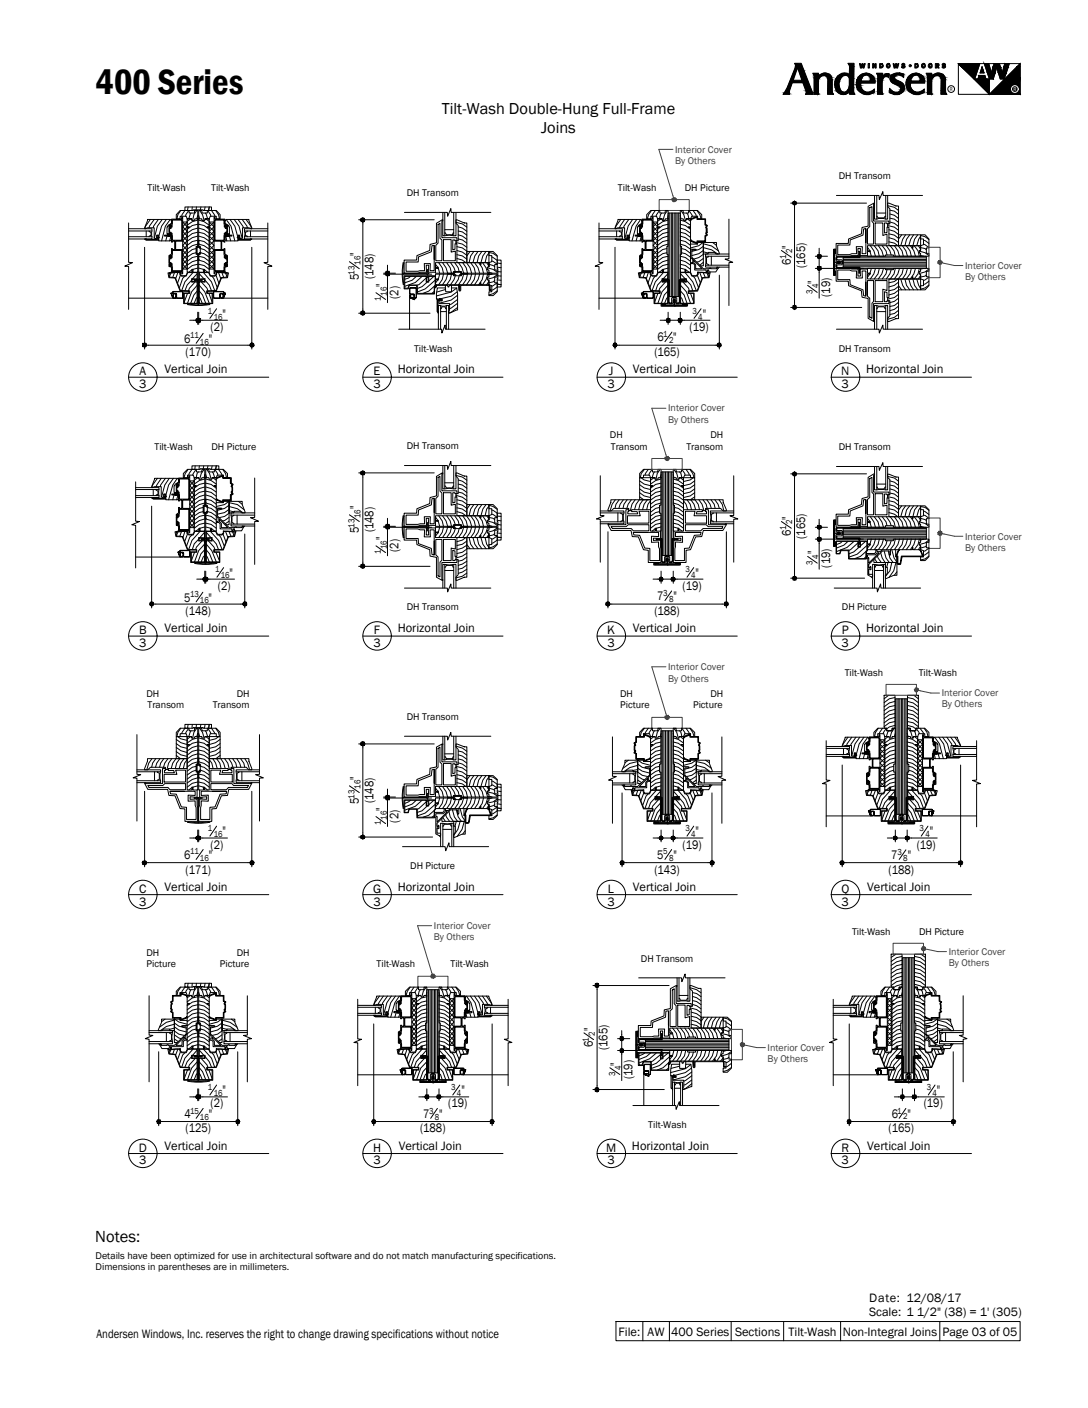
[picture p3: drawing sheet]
<svg xmlns="http://www.w3.org/2000/svg" width="216mm" height="279mm" viewBox="0 0 216 279" stroke-linecap="round" stroke-linejoin="round" font-family="sans-serif">
<defs><g id="words">
<text font-size="7.1" x="19" y="18.7">400 Series</text>
<text font-size="3.3" x="18.9" y="246.4">Notes:</text>
<g font-size="3.2">
<text x="87.7" y="22.7">Tilt-Wash Double-Hung Full-Frame</text>
<text x="107.4" y="26.5">Joins</text>
</g>
<g font-size="2.5">
<text x="71.2" y="50.8" transform="rotate(-90 71.2 50.8)">&quot;</text>
<text x="156.9" y="52.6" transform="rotate(-90 156.9 52.6)">6</text>
<text x="156.9" y="49.4" transform="rotate(-90 156.9 49.4)">&quot;</text>
<text x="159.8" y="53.2" transform="rotate(-90 159.8 53.2)">(165)</text>
<text x="71.2" y="55.6" transform="rotate(-90 71.2 55.6)">5</text>
<text x="74.1" y="55.4" transform="rotate(-90 74.1 55.4)">(148)</text>
<text x="76.4" y="56.9" transform="rotate(-90 76.4 56.9)">&quot;</text>
<text x="79.1" y="59.3" transform="rotate(-90 79.1 59.3)">(2)</text>
<text x="162" y="56.3" transform="rotate(-90 162 56.3)">&quot;</text>
<text x="164.7" y="58.9" transform="rotate(-90 164.7 58.9)">(19)</text>
<text x="41.8" y="65.7">(2)</text>
<text x="44.1" y="63">&quot;</text>
<text x="136.8" y="65.7">(19)</text>
<text x="139.4" y="63">&quot;</text>
<text x="36.6" y="68">6</text>
<text x="36.8" y="70.6">(170)</text>
<text x="41.5" y="68">&quot;</text>
<text x="129.9" y="70.6">(165)</text>
<text x="130.5" y="67.7">6</text>
<text x="133.6" y="67.7">&quot;</text>
<text x="27.6" y="76.9">3</text>
<text x="27.7" y="74.4">A</text>
<text x="32.6" y="74.1">Vertical Join</text>
<text x="74.1" y="74.4">E</text>
<text x="74.1" y="76.9">3</text>
<text x="78.9" y="74.1">Horizontal Join</text>
<text x="120.6" y="76.9">3</text>
<text x="120.8" y="74.4">J</text>
<text x="125.6" y="74.1">Vertical Join</text>
<text x="166.9" y="74.4">N</text>
<text x="167" y="76.9">3</text>
<text x="171.9" y="74.1">Horizontal Join</text>
<text x="71.2" y="101" transform="rotate(-90 71.2 101)">&quot;</text>
<text x="71.2" y="105.8" transform="rotate(-90 71.2 105.8)">5</text>
<text x="74.1" y="105.6" transform="rotate(-90 74.1 105.6)">(148)</text>
<text x="76.4" y="107.2" transform="rotate(-90 76.4 107.2)">&quot;</text>
<text x="156.9" y="106.3" transform="rotate(-90 156.9 106.3)">6</text>
<text x="156.9" y="103.2" transform="rotate(-90 156.9 103.2)">&quot;</text>
<text x="159.8" y="106.9" transform="rotate(-90 159.8 106.9)">(165)</text>
<text x="79.1" y="109.5" transform="rotate(-90 79.1 109.5)">(2)</text>
<text x="162" y="110" transform="rotate(-90 162 110)">&quot;</text>
<text x="164.7" y="112.6" transform="rotate(-90 164.7 112.6)">(19)</text>
<text x="36.6" y="119.4">5</text>
<text x="41.4" y="119.4">&quot;</text>
<text x="43.2" y="117.1">(2)</text>
<text x="45.5" y="114.4">&quot;</text>
<text x="130.4" y="119">7</text>
<text x="133.7" y="119">&quot;</text>
<text x="135.4" y="117.1">(19)</text>
<text x="138" y="114.4">&quot;</text>
<text x="27.6" y="125.8">B</text>
<text x="32.6" y="125.4">Vertical Join</text>
<text x="36.8" y="122">(148)</text>
<text x="74.2" y="125.8">F</text>
<text x="78.9" y="125.4">Horizontal Join</text>
<text x="120.5" y="125.8">K</text>
<text x="125.6" y="125.4">Vertical Join</text>
<text x="129.9" y="122">(188)</text>
<text x="167.1" y="125.8">P</text>
<text x="171.9" y="125.4">Horizontal Join</text>
<text x="27.6" y="128.3">3</text>
<text x="74.1" y="128.3">3</text>
<text x="120.6" y="128.3">3</text>
<text x="167" y="128.3">3</text>
<text x="71.2" y="154.7" transform="rotate(-90 71.2 154.7)">&quot;</text>
<text x="71.2" y="159.6" transform="rotate(-90 71.2 159.6)">5</text>
<text x="74.1" y="159.4" transform="rotate(-90 74.1 159.4)">(148)</text>
<text x="76.4" y="160.9" transform="rotate(-90 76.4 160.9)">&quot;</text>
<text x="44.1" y="165.8">&quot;</text>
<text x="79.1" y="163.2" transform="rotate(-90 79.1 163.2)">(2)</text>
<text x="138" y="165.8">&quot;</text>
<text x="184.5" y="165.8">&quot;</text>
<text x="36.6" y="170.4">6</text>
<text x="36.8" y="173.3">(171)</text>
<text x="41.5" y="170.4">&quot;</text>
<text x="41.8" y="168.5">(2)</text>
<text x="129.9" y="173.3">(143)</text>
<text x="130.4" y="170.4">5</text>
<text x="133.7" y="170.4">&quot;</text>
<text x="135.4" y="168.5">(19)</text>
<text x="176.3" y="173.3">(188)</text>
<text x="176.8" y="170.4">7</text>
<text x="180.1" y="170.4">&quot;</text>
<text x="181.9" y="168.5">(19)</text>
<text x="27.6" y="177.2">C</text>
<text x="27.6" y="179.7">3</text>
<text x="32.6" y="176.8">Vertical Join</text>
<text x="74" y="177.2">G</text>
<text x="74.1" y="179.7">3</text>
<text x="78.9" y="176.8">Horizontal Join</text>
<text x="120.6" y="179.7">3</text>
<text x="120.6" y="177.2">L</text>
<text x="125.6" y="176.8">Vertical Join</text>
<text x="167" y="177.2">Q</text>
<text x="167" y="179.7">3</text>
<text x="172.1" y="176.8">Vertical Join</text>
<text x="117.7" y="207.8" transform="rotate(-90 117.7 207.8)">6</text>
<text x="117.7" y="204.6" transform="rotate(-90 117.7 204.6)">&quot;</text>
<text x="120.6" y="208.4" transform="rotate(-90 120.6 208.4)">(165)</text>
<text x="122.9" y="211.5" transform="rotate(-90 122.9 211.5)">&quot;</text>
<text x="125.5" y="214.2" transform="rotate(-90 125.5 214.2)">(19)</text>
<text x="36.6" y="221.8">4</text>
<text x="41.5" y="221.8">&quot;</text>
<text x="41.8" y="219.8">(2)</text>
<text x="44.1" y="217.2">&quot;</text>
<text x="83.9" y="221.8">7</text>
<text x="87.2" y="221.8">&quot;</text>
<text x="89" y="219.8">(19)</text>
<text x="91.6" y="217.2">&quot;</text>
<text x="177" y="221.8">6</text>
<text x="180.1" y="221.8">&quot;</text>
<text x="183.3" y="219.8">(19)</text>
<text x="185.9" y="217.2">&quot;</text>
<text x="36.8" y="224.6">(125)</text>
<text x="83.4" y="224.6">(188)</text>
<text x="176.3" y="224.6">(165)</text>
<text x="27.6" y="228.5">D</text>
<text x="27.6" y="231.1">3</text>
<text x="32.6" y="228.1">Vertical Join</text>
<text x="74" y="228.5">H</text>
<text x="74.1" y="231.1">3</text>
<text x="79.1" y="228.1">Vertical Join</text>
<text x="120.3" y="228.5">M</text>
<text x="120.6" y="231.1">3</text>
<text x="125.4" y="228.1">Horizontal Join</text>
<text x="167" y="228.5">R</text>
<text x="167" y="231.1">3</text>
<text x="172.1" y="228.1">Vertical Join</text>
<text x="172.5" y="258.3">Date: 12/08/17</text>
<text x="172.5" y="261.1">Scale: 1 1/2&quot; (38) = 1' (305)</text>
<text x="19.2" y="265.6">Andersen Windows, Inc. reserves the right to change drawing specifications without notice</text>
<text x="122.7" y="265">File:</text>
<text x="128.5" y="265">AW</text>
<text x="133.2" y="265">400 Series</text>
<text x="145.9" y="265">Sections</text>
<text x="156.5" y="265">Tilt-Wash</text>
<text x="167.3" y="265">Non-Integral Joins</text>
<text x="187" y="265">Page 03 of 05</text>
</g>
<g font-size="2" fill="#404040">
<text x="134" y="30.3">Interior Cover</text>
<text x="134" y="32.6">By Others</text>
<text x="191.5" y="53.3">Interior Cover</text>
<text x="191.5" y="55.5">By Others</text>
<text x="132.6" y="81.6">Interior Cover</text>
<text x="132.6" y="83.9">By Others</text>
<text x="191.5" y="107.1">Interior Cover</text>
<text x="191.5" y="109.3">By Others</text>
<text x="132.6" y="133">Interior Cover</text>
<text x="132.6" y="135.2">By Others</text>
<text x="186.9" y="138.2">Interior Cover</text>
<text x="186.9" y="140.4">By Others</text>
<text x="86.1" y="184.4">Interior Cover</text>
<text x="86.1" y="186.6">By Others</text>
<text x="188.3" y="189.5">Interior Cover</text>
<text x="188.3" y="191.8">By Others</text>
<text x="152.3" y="208.6">Interior Cover</text>
<text x="152.3" y="210.8">By Others</text>
</g>
<g font-size="2">
<text x="166.4" y="35.6">DH Transom</text>
<text x="29.3" y="37.8">Tilt-Wash</text>
<text x="41.9" y="37.8">Tilt-Wash</text>
<text x="80.7" y="38.9">DH Transom</text>
<text x="122.6" y="37.8">Tilt-Wash</text>
<text x="135.9" y="37.8">DH Picture</text>
<text x="82.2" y="69.8">Tilt-Wash</text>
<text x="166.4" y="69.8">DH Transom</text>
<text x="30.7" y="89.2">Tilt-Wash</text>
<text x="42" y="89.2">DH Picture</text>
<text x="80.7" y="89.1">DH Transom</text>
<text x="121" y="87">DH</text>
<text x="121.2" y="89.2">Transom</text>
<text x="136.2" y="89.2">Transom</text>
<text x="141" y="87">DH</text>
<text x="166.4" y="89.3">DH Transom</text>
<text x="80.7" y="121.1">DH Transom</text>
<text x="167.1" y="121.1">DH Picture</text>
<text x="167.6" y="134.2">Tilt-Wash</text>
<text x="182.3" y="134.2">Tilt-Wash</text>
<text x="29.1" y="138.4">DH</text>
<text x="29.3" y="140.6">Transom</text>
<text x="42.2" y="140.6">Transom</text>
<text x="47" y="138.4">DH</text>
<text x="80.7" y="142.9">DH Transom</text>
<text x="123.1" y="138.4">DH</text>
<text x="123.1" y="140.6">Picture</text>
<text x="137.5" y="140.6">Picture</text>
<text x="141" y="138.4">DH</text>
<text x="81.4" y="172.5">DH Picture</text>
<text x="169.1" y="185.6">Tilt-Wash</text>
<text x="182.4" y="185.6">DH Picture</text>
<text x="29.1" y="189.7">DH</text>
<text x="29.1" y="191.9">Picture</text>
<text x="43.6" y="191.9">Picture</text>
<text x="47" y="189.7">DH</text>
<text x="74.7" y="191.9">Tilt-Wash</text>
<text x="89.4" y="191.9">Tilt-Wash</text>
<text x="127.2" y="190.9">DH Transom</text>
<text x="128.6" y="223.9">Tilt-Wash</text>
<text x="19" y="249.9">Details have been optimized for use in architectural software and do not match manufacturing specifications.</text>
<text x="19" y="252.1">Dimensions in parentheses are in millimeters.</text>
</g>
<g font-size="1.8">
<text x="71.6" y="52.6" transform="rotate(-90 71.6 52.6)">16</text>
<text x="156" y="51.4" transform="rotate(-90 156 51.4)">1</text>
<text x="157.2" y="50.3" transform="rotate(-90 157.2 50.3)">2</text>
<text x="70.4" y="54.5" transform="rotate(-90 70.4 54.5)">13</text>
<text x="75.6" y="59.8" transform="rotate(-90 75.6 59.8)">1</text>
<text x="76.8" y="58.7" transform="rotate(-90 76.8 58.7)">16</text>
<text x="161.2" y="58.3" transform="rotate(-90 161.2 58.3)">3</text>
<text x="162.4" y="57.2" transform="rotate(-90 162.4 57.2)">4</text>
<text x="41.3" y="62.2">1</text>
<text x="42.4" y="63.4">16</text>
<text x="137.4" y="62.2">3</text>
<text x="138.5" y="63.4">4</text>
<text x="37.7" y="67.1">11</text>
<text x="39.7" y="68.4">16</text>
<text x="131.6" y="66.9">1</text>
<text x="132.8" y="68.1">2</text>
<text x="70.4" y="104.7" transform="rotate(-90 70.4 104.7)">13</text>
<text x="71.6" y="102.8" transform="rotate(-90 71.6 102.8)">16</text>
<text x="156" y="105.2" transform="rotate(-90 156 105.2)">1</text>
<text x="157.2" y="104" transform="rotate(-90 157.2 104)">2</text>
<text x="42.7" y="113.6">1</text>
<text x="75.6" y="110" transform="rotate(-90 75.6 110)">1</text>
<text x="76.8" y="109" transform="rotate(-90 76.8 109)">16</text>
<text x="136" y="113.6">3</text>
<text x="161.2" y="112.1" transform="rotate(-90 161.2 112.1)">3</text>
<text x="162.4" y="110.9" transform="rotate(-90 162.4 110.9)">4</text>
<text x="37.7" y="118.5">13</text>
<text x="39.7" y="119.7">16</text>
<text x="43.8" y="114.8">16</text>
<text x="131.6" y="118.2">3</text>
<text x="132.8" y="119.4">8</text>
<text x="137.2" y="114.8">4</text>
<text x="70.4" y="158.5" transform="rotate(-90 70.4 158.5)">13</text>
<text x="71.6" y="156.5" transform="rotate(-90 71.6 156.5)">16</text>
<text x="41.3" y="165">1</text>
<text x="42.4" y="166.2">16</text>
<text x="75.6" y="163.8" transform="rotate(-90 75.6 163.8)">1</text>
<text x="76.8" y="162.7" transform="rotate(-90 76.8 162.7)">16</text>
<text x="136" y="165">3</text>
<text x="137.2" y="166.2">4</text>
<text x="182.5" y="165">3</text>
<text x="183.6" y="166.2">4</text>
<text x="37.7" y="169.5">11</text>
<text x="39.7" y="170.8">16</text>
<text x="131.6" y="169.5">5</text>
<text x="132.8" y="170.8">8</text>
<text x="178.1" y="169.6">3</text>
<text x="179.3" y="170.8">8</text>
<text x="116.8" y="206.7" transform="rotate(-90 116.8 206.7)">1</text>
<text x="118" y="205.5" transform="rotate(-90 118 205.5)">2</text>
<text x="122" y="213.6" transform="rotate(-90 122 213.6)">3</text>
<text x="123.2" y="212.4" transform="rotate(-90 123.2 212.4)">4</text>
<text x="37.7" y="221">15</text>
<text x="41.3" y="216.3">1</text>
<text x="42.4" y="217.5">16</text>
<text x="85.1" y="221">3</text>
<text x="89.5" y="216.3">3</text>
<text x="90.7" y="217.5">4</text>
<text x="178" y="221">1</text>
<text x="183.9" y="216.3">3</text>
<text x="185" y="217.5">4</text>
<text x="39.7" y="222.2">16</text>
<text x="86.3" y="222.2">8</text>
<text x="179.3" y="222.1">2</text>
</g>
<text font-size="1.1" x="188.5" y="18.1">R</text>
<text font-size="1.1" fill="#fafafa" x="201.1" y="18.1">R</text>
</g></defs>
<!-- layer: A-ANNO-TEXT -->
<g fill="none" stroke="#000" stroke-width=".2">
<path d="M157.7 12.6h1.3l2.4 6.1h-1.6l.1-.6-.6-1.7h-2.1l-.5 1.5v.8h-1.3l.8-1.3 1.5-3.8 .2-.7zM157.9 12.7h1l2.4 6h-1.4l.1-.6-.6-1.7h-2.2l-.6 1.5v.8h-1.1l.8-1.3 1.5-3.8zM157.9 12.7h1l2.3 5.9h-1.1v-.5l-.7-1.8h-2.3l-.5 1.6-.1 .7h-.8l.6-1.2 1.6-3.8zM158.3 13.4l.8 2.5h-1.7zM158.3 13.1l1 3h-2zM158.3 12.8l1.1 3.3h-2.2zM161.3 14.5h1.1v.5a1.53 1.53 0 0 1 1.7-.5 1.53 1.53 0 0 1 1.1 1.4v2.1l.2 .7h-1.2l.1-2.9a.93 .93 0 0 0-1.1-.8 .93 .93 0 0 0-.8 1.1v2.4l.2 .2h-1.1v-3.6zM161.4 14.6h1l-.1 .6 .5-.4a1.4 1.4 0 0 1 1.5-.1 1.4 1.4 0 0 1 .8 1.2v2.1l.2 .7h-1v-2.9a.99 .99 0 0 0-1.1-.9 .99 .99 0 0 0-.8 1.2v2.6h-.8v-3.6zM161.6 14.7h.6v.7a1.54 1.54 0 0 1 2.8 .1l.2 3.1h-.8v-2.8a1.06 1.06 0 0 0-1.2-1 1.06 1.06 0 0 0-.9 1.3v2.5h-.6zM166.9 15.2a1.02 1.02 0 0 1 1.7 .3v1.6a1.31 1.31 0 0 1-1.5 1.3 2.32 2.32 0 0 1-.2-3.2zM166.9 15.3a.94 .94 0 0 1 1.7 .2v1.6a1.52 1.52 0 0 1-1.1 1.3 1.41 1.41 0 0 1-1.1-1.7l.2-.8zM167 15.4a.87 .87 0 0 1 1.4-.1 2.56 2.56 0 0 1-.6 2.9h-.6a2.01 2.01 0 0 1-.2-2.8z"/>
<path d="M168.3 12.6h1.2l-.1 5.5 .3 .6h-1.1v-.7a1.51 1.51 0 0 1-1.6 .8 1.51 1.51 0 0 1-1.3-1.4 2.04 2.04 0 0 1 .5-2.3 2.04 2.04 0 0 1 2.3-.3l.1-1.6zM168.4 12.7h1l-.1 5.4 .2 .6h-.9v-1.1l-.3 .7a1.5 1.5 0 0 1-2.5-.9 2.02 2.02 0 0 1 .3-2.1 2.02 2.02 0 0 1 2-.6l.5 .2v-1.7zM168.6 12.7h.7v5.4l.1 .5h-.7l.1-1.2-.6 .9a1.46 1.46 0 0 1-2.3-.9 1.96 1.96 0 0 1 2.2-2.7l.6 .3v-1.8zM170.3 15.3a1.84 1.84 0 0 1 2.2-.7 1.84 1.84 0 0 1 1.2 1.9h-2.9a1.51 1.51 0 0 0 .9 1.7 1.51 1.51 0 0 0 1.8-.6v.7a2.22 2.22 0 0 1-3-.1 2.22 2.22 0 0 1-.2-2.9zM170.4 15.3a1.77 1.77 0 0 1 2-.7 1.77 1.77 0 0 1 1.2 1.8h-2.9a1.58 1.58 0 0 0 .9 1.8 1.58 1.58 0 0 0 1.9-.4l-.1 .5a2.15 2.15 0 0 1-2.8-.2 2.15 2.15 0 0 1-.2-2.8zM170.4 15.4a1.7 1.7 0 0 1 2-.7 1.7 1.7 0 0 1 1.1 1.7h-2.8a1.64 1.64 0 0 0 .7 1.8 1.64 1.64 0 0 0 1.9-.2v.3a2.09 2.09 0 0 1-2.7-.2 2.09 2.09 0 0 1-.2-2.7zM170.6 12.6h.1l.2 .6 .2-.6h.2l.1 .6 .1-.6h.2l-.3 .9h-.1l-.2-.6-.1 .6h-.3zM170.6 12.6l.3 .9 .2-.9 .3 .9 .2-.9M171.2 15.1a.89 .89 0 0 1 1.2-.2 .89 .89 0 0 1 .2 1.2l-1.9 .1zM171.2 15a.96 .96 0 0 1 1.3-.1 .96 .96 0 0 1 .2 1.3h-2.1zM171.3 15.2a.84 .84 0 0 1 1-.2 .84 .84 0 0 1 .3 1.1h-1.7zM172.3 12.6h.2v.9h-.2z"/>
<path d="M172.4 12.6v.9M173.2 12.6h.2l.3 .5v-.5h.2v.9h-.2l-.4-.6v.6h-.1zM173.8 12.6v.9l-.5-.9v.9M173.9 14.5h1.2v.7a1.04 1.04 0 0 1 1.4-.5l-.1 .8-.3-.3a.87 .87 0 0 0-1 1v1.9l.2 .6h-1.2l.1-3.5zM174 14.6h1v.8a1.22 1.22 0 0 1 1.4-.7l-.1 .6a.87 .87 0 0 0-1 0 .87 .87 0 0 0-.3 .9v1.9l.1 .6h-.9v-3.5zM174.2 14.7h.7v.9a1.38 1.38 0 0 1 1.2-.9h.2v.5a.94 .94 0 0 0-1 .1 .94 .94 0 0 0-.4 .9l.1 2.4h-.8l.2-3.4zM174.6 12.6h.3a.44 .44 0 0 1 .4 .5 .44 .44 0 0 1-.4 .4h-.3zM174.6 12.7a.45 .45 0 0 1 .6 .4l-.2 .3h-.4zM174.7 12.7a.29 .29 0 0 1 .4 .3 .29 .29 0 0 1-.4 .3zM176 12.8a.33 .33 0 0 1 .5 0 .33 .33 0 0 1-.1 .5 .33 .33 0 0 1-.4-.2zM176 12.7a.42 .42 0 0 1 .6 .1 .42 .42 0 0 1-.1 .6 .42 .42 0 0 1-.6-.2zM176.1 12.7a.29 .29 0 0 1 .3 .3 .29 .29 0 0 1-.3 .3z"/>
<path d="M176.8 15a2.45 2.45 0 0 1 2.6-.3l-.1 .7a1.06 1.06 0 0 0-1.8 0l.2 .3 .8 .4a1.37 1.37 0 0 1 1 1.7 1.37 1.37 0 0 1-1.6 1h-.4l-1-.4v-.9a1.35 1.35 0 0 0 2.1 .5l.1-.6-.7-.5a1.83 1.83 0 0 1-1.4-1.2zM176.8 15a2.52 2.52 0 0 1 2.5-.3v.5a1.2 1.2 0 0 0-1.8 0 .52 .52 0 0 0 .4 .7l.5 .3a1.3 1.3 0 0 1 1 1.5 1.3 1.3 0 0 1-1.5 1h-.4l-.9-.4v-.6a1.4 1.4 0 0 0 2.1 .3v-.6a1.94 1.94 0 0 0-1.5-.9 .96 .96 0 0 1-.4-1.5zM176.9 15a2.51 2.51 0 0 1 2.3-.2v.3a1.28 1.28 0 0 0-1.8 .1 .62 .62 0 0 0 .5 .8l.5 .2a1.24 1.24 0 0 1 .9 1.5 1.24 1.24 0 0 1-1.4 1l-.4-.1a.68 .68 0 0 1-.9-.7 1.29 1.29 0 0 0 2.2 0l.1-.4a.92 .92 0 0 0-.8-.7 2.3 2.3 0 0 1-1.3-.9l-.1-.4zM177.2 12.6h.2l.1 .6 .2-.6h.2l.1 .6 .2-.6h.2l-.3 .9h-.2l-.1-.6-.1 .6h-.3zM177.3 12.6l.2 .9 .3-.9 .2 .9 .3-.9M178.9 12.7a.34 .34 0 0 1 .4-.1 .34 .34 0 0 1 .3 .2l-.5-.1 .1 .2a.35 .35 0 0 1 .3 .5 .35 .35 0 0 1-.6 0v-.1l.2-.1 .3 .1-.1-.2-.4-.2zM179.5 12.8a.24 .24 0 0 0-.2-.1 .24 .24 0 0 0-.2 .2l.4 .2v.2l-.4 .1-.1-.1M180.2 15.3a1.81 1.81 0 0 1 2.1-.7 1.81 1.81 0 0 1 1.2 1.9h-2.8a1.45 1.45 0 0 0 .6 1.6 1.45 1.45 0 0 0 1.8-.1l.3-.4v.7a2.21 2.21 0 0 1-3-.1 2.21 2.21 0 0 1-.2-2.9zM180.3 15.3a1.74 1.74 0 0 1 2-.7 1.74 1.74 0 0 1 1.1 1.8h-2.7a1.55 1.55 0 0 0 .7 1.8 1.55 1.55 0 0 0 1.9-.4v.5a2.15 2.15 0 0 1-2.8-.2 2.15 2.15 0 0 1-.2-2.8zM180.3 15.4a1.65 1.65 0 0 1 2-.8 1.65 1.65 0 0 1 1.1 1.8h-2.9a1.67 1.67 0 0 0 .8 1.8 1.67 1.67 0 0 0 2-.2v.3a2.09 2.09 0 0 1-2.8-.2 2.09 2.09 0 0 1-.2-2.7zM181 15a1.04 1.04 0 0 1 1.3-.1 1.04 1.04 0 0 1 .4 1.2l-.4 .1h-1.8zM181.1 15.1a.9 .9 0 0 1 1.2-.1 .9 .9 0 0 1 .3 1.1l-1.9 .1 .1-.7z"/>
<path d="M181.2 15.2a.81 .81 0 0 1 1-.2 .81 .81 0 0 1 .3 1.1h-1.8zM181.5 12.6h.4a.45 .45 0 0 1 .3 .5 .45 .45 0 0 1-.3 .4h-.4zM181.6 12.7a.45 .45 0 0 1 .6 .4l-.2 .3h-.4zM181.7 12.7a.29 .29 0 0 1 .3 .3 .29 .29 0 0 1-.3 .3zM182.9 12.8a.42 .42 0 0 1 .6 0 .42 .42 0 0 1 0 .6 .42 .42 0 0 1-.6-.1zM183.1 12.7a.29 .29 0 0 1 .3 .3 .29 .29 0 0 1-.3 .3zM183.8 14.5h1.1v.5a1.53 1.53 0 0 1 1.7-.5 1.53 1.53 0 0 1 1 1.4v2.1l.3 .7h-1.2v-2.9a.93 .93 0 0 0-1-.8 .93 .93 0 0 0-.8 1.1v2.4l.1 .2h-1v-3.6zM184 14.6h.8v.6a1.49 1.49 0 0 1 1.7-.7 1.49 1.49 0 0 1 1.1 1.4v2.1l.2 .7h-1v-2.9a.99 .99 0 0 0-1.1-.9 .99 .99 0 0 0-.9 1.2l.1 2.6h-.8v-3.6zM184.1 14.7h.7l-.1 .7a1.54 1.54 0 0 1 2.7 .1l.2 3.1h-.7v-2.8a1.06 1.06 0 0 0-1.2-1 1.06 1.06 0 0 0-.9 1.3v2.5h-.7zM184.3 12.7a.44 .44 0 0 1 .7 .3 .44 .44 0 0 1-.5 .5l-.3-.3zM184.4 12.7a.33 .33 0 0 1 .4 .1 .33 .33 0 0 1 0 .5 .33 .33 0 0 1-.5 0zM184.5 12.7a.29 .29 0 0 1 .3 .3 .29 .29 0 0 1-.3 .3z"/>
<path d="M185.6 12.6l.7 .1 .1 .2-.2 .2 .2 .4h-.3l-.1-.4h-.1v.4h-.3zM185.7 13.1h.3l.2-.4h-.5v.8M185.9 12.7h.1l.1 .2-.2 .1zM186 13.1l.2 .4M187 12.7a.37 .37 0 0 1 .6 .1l-.4-.1v.2a.34 .34 0 0 1 .4 .2 .34 .34 0 0 1-.3 .4 .34 .34 0 0 1-.4-.2h.5v-.1l-.4-.2zM187.5 12.8l-.1-.1-.3 .1v.2l.4 .1a.26 .26 0 0 1-.2 .3 .26 .26 0 0 1-.3-.1M190.2 12.6l6.1 6.1 6.1-6.1v6.1h-12.2zM190.2 12.6h12.2M194.4 12.6l-1 3.1h.6l.3-.7h1.1l.2 .7h.7M194.9 13.3l.4 1.2h-.8zM195.3 12.6l1 3.1M196.2 12.6l.5 1.9 .6-1.9"/>
<path d="M196.3 15.7v3M198.3 12.6l.6 1.9 .5-1.9M200.3 12.6l-1 3.1h-.8l-.7-2.4-.7 2.4h-.8M25.5 74.9h27.8M72 74.9h27.8M118.5 74.9h27.8M164.9 74.9h27.9M25.5 126.2h27.8M72 126.2h27.8M118.5 126.2h27.8M164.9 126.2h27.9M25.5 177.5h27.8"/>
<path d="M72 177.5h27.8M118.5 177.5h27.8M164.9 177.5h27.9M25.5 228.9h27.8M72 228.9h27.8M118.5 228.9h27.8M164.9 228.9h27.9M122.2 262.2h80.2v3.9h-80.2zM127.6 262.2v3.9M132.8 262.2v3.9M145.1 262.2v3.9M155.5 262.2v3.9"/>
<path d="M166.8 262.2v3.9M186.5 262.2v3.9"/>
<circle cx="180.6" cy="13" r=".22"/>
<circle cx="180.6" cy="13" r=".1"/>
<circle cx="183.2" cy="13.1" r=".35"/>
<circle cx="188.7" cy="17.7" r=".67"/>
<circle cx="28.3" cy="74.8" r="2.83"/>
<circle cx="74.8" cy="74.8" r="2.83"/>
<circle cx="121.3" cy="74.8" r="2.83"/>
<circle cx="167.8" cy="74.8" r="2.83"/>
<circle cx="28.3" cy="126.2" r="2.83"/>
<circle cx="74.8" cy="126.2" r="2.83"/>
<circle cx="121.3" cy="126.2" r="2.83"/>
<circle cx="167.8" cy="126.2" r="2.83"/>
<circle cx="28.3" cy="177.5" r="2.83"/>
<circle cx="74.8" cy="177.5" r="2.83"/>
<circle cx="121.3" cy="177.5" r="2.83"/>
<circle cx="167.8" cy="177.5" r="2.83"/>
<circle cx="28.3" cy="228.9" r="2.83"/>
<circle cx="74.8" cy="228.9" r="2.83"/>
<circle cx="121.3" cy="228.9" r="2.83"/>
<circle cx="167.8" cy="228.9" r="2.83"/>
</g>
<!-- layer: A-DETL-MCUT -->
<g fill="none" stroke="#000" stroke-width=".2">
<path d="M166 38.8h8.4l.1 .8 .7-1.6 .1 .8h7.8M173.5 38.8v4.7l.9-.1 1.7 .1v-4.7M174 38.8v4.7M175.8 38.8v4.7M25.5 44.2v7.9h.8l-1.5 .7 .7 .1v8.5M25.5 45.4h4.7v2h-4.7M25.5 59.2h8.9M25.5 45.8h4.7M25.5 47h4.7M28.9 47.5v.2h2.6l-.2-.6 .3 .1-.3-.5h-.2l.1 .8-2.5-.1 .4 .1M29 45.8v1.2M29.3 43.5h4.5l.2 .3v.5l-.7 .5v.2h-.2v1.4h.2v.3h-.7v.1l1.4 .2v.5l-.2 .3h-2.3l.1-.7-.1-.4h-.4v.4l-.2 .3-.3-.2v-2h-1.3l-.6 .2z"/>
<path d="M29.6 45.8v.2l.4 .1v.6l-.4 .1v.2M33.3 46.5h.2v.2h-.1l.1-.2h-.2v.3l.2 .1-.2-.1M33.6 54.2l2.1-.1v.4l.3 .3h.9l.4-.7h1.8v1.3l-1.1-.1v.7l1.1-.1v4.3h-2.5v-2h1v-.5l-1.8-.1-1-2.5-1.2-.1zM33.7 44.8h.3v.5h-.4v.8h.4v.5l-.3-.1h.1v-.3l-.3-.2v-.7l.3-.1v-.3zM33.8 50.8h.2v.6h-.4v.7h.4v.5h-.3h.1v-.4l-.3-.1v-.7l.3-.2v-.3h-.1zM34 58.2h.2l.1-.3h1.9v1.3h-1.1l-.1-.9-.1-.1h-.9l.3 .9-.3-.8h.9l.1 .8 .1 .1h1.1l.1-.1v-1.1l-.1-.2h-1.9v.3l-.4 .1 .4 1v-.3M34 54.1l.2-.2h1.9v.4h.2v-4.8h-1.4v-1.6h1.4v-4.9h-.2v.5h-2.1v.9l-.5 .3v.4h.3l-.1-.3 .3-.2v.5h.2v-1.4h1.9v4h-1.9v-1.4h-.2v.3l-.3 .1 .1-.5h-.3v.6h.5v1.3h.2v-.2h.5v1.6h-.5v-.2h-.2v1.1l-.5 .3v.5h.3l-.1-.4 .3-.1v.5h.2v-1.5h1.9v4h-1.9v-1.4h-.2v.5h-.3l.1-.5h-.3v.6l.5 .1v.9l-.4 .3M34.5 58.3h.1l-.2 .4 .1 .5h.4v-.5l-.2-.4h.2l.1 .4-.1 .5h-.5l-.1-.5zM36.3 44.1h.8v9.3h-.8zM36.7 41.1h5.3v.7h-1.7v-.2l-3.6 .2zM37.2 54l-.3 .7h-.8l-.3-.3v-.4l-2.5 .2 .2 .9 1.2 .1 1 2.6h1.8v.4h-1.1v2h2.8v-4.4l-1.1 .1v-.5l1.1 .1v-1.5M38 43.4h-.9l-.2-.5h-1.2v.5h-.7v-.8l.7-.8h1.8v.5h1.1v-.5h.6v7.1h-.3v1.6h.3v3.5h-.9v-.5l-.3 .1 .1 .4h-1v-8.9h.5v-.1h-.5v-1.6h.9v.3h.6l.1-.3h.5"/>
<path d="M38.5 55.6h.1M38.5 55.7h.8v4.9M39 49.1v1.2M39 50.2l.2 .2M39.1 49.1v1.2M39.2 50.5h.1v.4M39.2 50.3h.1M39.2 49.1h.1M39.2 50.3h.3M39.2 49.1h.3M39.3 55.5h-.8M39.3 47.8h.1"/>
<path d="M39.3 47.9v.4M39.3 48.4h.1M39.3 48.5v.4l-.3 .2M39.3 51h.1M39.3 51.1v.4M39.3 51.5h.1M39.3 47.7h.1M39.3 51.6h.1M39.4 55.5h.7M39.4 47.7l.1 .1M39.4 47.9l.1 1M39.4 43.4h.7v.3h.5l.1-.3h.8v1.6h-.4v.1h.4v8.9h-.9v-.5l-.3 .1 .1 .4h-1v-3.5h.3v-1.6h-.3v-7.1h.7v.5h1v-.5h1.8l.8 .8v.8h-.8v-.5h-1.2l-.2 .5h-.8"/>
<path d="M39.4 54v1.5l1.2-.1v.5l-1.2-.1v4.4h2.8v-2h-1.1v-.4h1.8l1-2.6 1.2-.1 .2-.9-2.4-.2v.4l-.3 .3h-.8l-.3-.7M39.5 50.5l-.1 1M39.5 51.5l-.1 .1M39.5 49.1l.1 .1M39.5 48.9l.2 .3M39.6 54.1h1.8l.3 .7h1l.3-.3v-.4l2.1 .1v.8l-1.2 .1-1 2.5-1.9 .1v.5h1.1v2h-2.5v-4.3l1.1 .1v-.7l-1.1 .1zM39.6 50.1l-.1 .2M39.6 49.2v.1M39.7 49.3h.1M39.7 50.1h.1M39.7 50.1l-.2 .3M39.7 49.2v.1"/>
<path d="M40.1 55.7h-.7v4.9M40.1 55.6h.1M41.5 44.1h1v9.3h-1zM43.8 58.3h.1l-.2 .4 .1 .5h.4l.1-.5-.2-.4h.2v.9h-.5l-.1-.5zM44.3 59.2h8.8M44.7 44.8h.3l-.2 .1v.3l.3 .1v.7l-.3 .2v.3h.2l-.2 .1h-.1v-.5h.3v-.8h-.3zM44.7 58.2h-.3l-.1-.3h-1.8v1.3h1.1v-.9l.1-.1h1l-.4 .9 .3-.8h-.9l-.1 .9h-1.1l-.2-.1v-1.1l.2-.2h1.8l.2 .4h.3l-.5 1 .1-.3M44.7 54.1l-.1-.2h-1.9v.4h-.2v-4.8h1.4v-1.6h-1.4v-4.9h.2v.5h1.9v.9l.5 .3v.4h-.3l.2-.3-.3-.2v.5h-.2l-.1-1.4h-1.7v4h1.7l.1-1.4h.2v.3l.3 .1-.2-.5h.3v.6h-.5v1.3h-.2v-.2h-.4v1.6h.4v-.2h.2v1.1l.5 .3v.5h-.3l.2-.4-.3-.1v.5h-.2l-.1-1.5h-1.7v4h1.7l.1-1.4h.2v.5h.3l-.2-.5h.3v.6l-.5 .1v.9l.5 .3M44.7 50.8l.3 .1h-.2v.3l.3 .2v.7l-.3 .1v.4h.2h-.2h-.1v-.5h.3v-.7h-.3zM44.9 43.5h4.5l.6 1.9-.6-.2h-1.3v2l-.4 .2-.1-.3v-.4h-.4v.3l-.2 .1 .2 .2v.5h-2.3l-.3-.3v-.5l1.4-.2v-.1h-.6v-.3h.1v-1.4h-.1v-.2l-.8-.5v-.5zM45.4 46.5h-.3l.1 .2-.1-.2h.2l-.1 .4 .2-.1M48.5 45.8h4.6"/>
<path d="M48.5 47h4.6M49.1 45.8v.2l-.4 .1v.6l.4 .1v.2M49.6 47.5l.4-.1-2.6 .1 .2-.8h-.2l-.3 .5 .3-.1-.2 .6h2.5l.1-.2M49.7 45.8v1.2M53.1 44.2v7.9h-.7l1.6 .7-.9 .1v8.5M53.1 45.4h-4.6l.1 1-.1 1h4.6M79.9 54.3h4.9v.8M79.9 54.3l.2 2.1M80 52.1l-.2 1.8 .2 2.5M80 56.4h.1M80 52.2h.1M80.1 52.1l-.2 2.1"/>
<path d="M80.3 42.1h8.5v.8l.7-1.5v.7h7.9M80.3 54.8h4.3v1.2h.5v-1.2h1.3l-.2 3.4h-3.3l-.1-1.6h-1.7l-.1 .6h-.7zM81.3 58.5l.5-.1 .4 .1v.2l-.4-.2h-.5v.4l.5 .1 .4-.1v.1h-.9zM81.3 58.8v6.5M81.5 59.1l-.2-.1 1 .5v-.3h.2v-2.1l-1.2 .1v1.1l.9 .2v.9l-.9-.4 .9 .4v-1.1h-.9v-1.1h1.3v1.8l-.2 .1-.2 .3M84.8 53.5v.7h-4.9M84.8 55.1h.1M84.8 53.5h.1M84.9 53.5l.1 .7M85 54.3l-.1 .8M85 54.3h.1M86.2 48.8v4.9h-.9l.1-1.4h-1.2l.1 1.4-3.7 .1v-1.8h2.4l.1-1 2.5-1 .1-1.2 .5-.1v2.8"/>
<path d="M86.4 54.7h-1.4v1.2h-.4v-1.2h-4.4v2.6h.8l.2-.7h1.5v1.7h3.5v-1.5l.2-.3M86.6 56.5l-.2 .6h.1l.2-.5h2.1l.1 .3h.2v-.3h1.9l.1 1 .1 .2 .2-.2v-1h5.6l.1 .2v.8h.4v-.1h-.2v-.8l-.3-.2M86.8 57.1h1.6v.8h1.2v-.8h1l.2 1.1v3.3l-1.8 .7 .2-.7v-1.3h-2l-.1-.3 .1-.2h.5v-.3l-.4-.2-.7 .2zM86.9 44.6l.4-.3v3l.4 .3v4.1h-1.2v-3l.4-.5zM87.9 42.1v4.7l1.2-.1 1.4 .1v-4.7M88 47.5h1.5v2.5l.9-.2v1.9h-2.4zM88.3 46.2l.3 .4h1.2l.1-.4h.1M88.3 42.1v4.7M88.3 45.6h1.7M88.4 56.6v.5M88.8 54.3h.1M88.9 54.3h.1"/>
<path d="M88.9 54.2l.1 .1M89 54.2h.1M89 54.4h1M89 54.3h.4M89.4 54.2h.1M89.5 54.3h.1M89.6 54.2h.1M89.6 56.6v.5M90 54.1v.2h-.4M90 42.1v4.7M90.1 54.1l.1-.2h1.2l.2 .4h.3M90.1 54.4l.2 .2"/>
<path d="M90.2 54.1v.3M90.2 54.1h.1M90.2 54h1.2M90.2 54.4l.1 .1M90.3 54.5h.1M90.3 54.7h.1M90.4 54.6h.1M90.5 48.4h-.2v1.1l-.5 .1v-2h.5v.2h.4v-.6h-3v-3.3l.2-.1v-.2h-.2l-1.1 .7v3.9l-1.3 .3v1.2l-2.6 1v.9h-2.5v2.6h2.7l.5-.2h1.2v-1.4h.5l-.1 1.4h1.4M90.5 43.6l1.6 .6h.5v7.9h-1.9v-3.7h-.2v-.6h.4v-3l-.4-.5zM91.1 56.5l.1 1.1 .1-1.1M91.2 54.6h.1M91.2 54.5h.1"/>
<path d="M91.2 54.7h.1M91.4 54.1h.1M91.4 54.4l-.1 .1M91.4 54.1v.3M91.6 54.4l-.3 .2M91.6 54.4h1M91.9 54.2h.1M92.1 54.3h.1M92.1 54.2h.1M92.1 54.3h.5M92.6 54.2h.1M92.6 49.9h4.4v2.2h-4.4z"/>
<path d="M92.6 54.3h.1M92.7 54.3h.1M92.8 54.2l-.1 .1M97 52.9v-.8l.6-.2v-1.2h-.6v-.8h.8l.9 .8v1.8h-.5v1.1h.5v.6h-7.1v-.3h-1.6v.3h-3.6v-.9h.5l.1-.1-.1-.2-.5 .1v-1h8.9v.5h.1v-.5h1.6v.8l-.3 .1v.5l.3 .1v.6M97 54.4v.6h-.3v.5l.3 .1v.9h-1.6v-.4h-.1v.4h-8.9v-1l.5 .1 .1-.1-.1-.2-.5 .1v-1h3.6v.3h1.6v-.3h7.1v.6h-.5v1.1h.5v1.8l-.9 .8h-.8v-.8h.6v-1.2l-.6-.2v-.9M98.7 51.6h.7v5.3h-.7v-1.6h.1zM118.9 44.2v7.9h.7l-1.5 .7 .8 .1v8.5M118.9 45.4h4.6v2h-4.6M118.9 59.2h8.9M118.9 45.8h4.6M118.9 47h4.6M122.2 47.5l.2 .2h2.4l-.2-.6 .4 .1-.4-.5h-.1l.1 .8-2.6-.1 .4 .1"/>
<path d="M122.4 45.8v1.2M122.6 43.5h4.6l.2 .3v.5l-.7 .5v.2h-.2v1.4h.2v.3h-.7v.1l1.4 .2v.5l-.2 .3h-2.4l.2-.7-.2-.4h-.3v.4l-.2 .3-.4-.2v-2h-1.3l-.6 .2zM122.9 45.8v.2l.4 .1v.6l-.4 .1v.2M126.7 46.5h.2v.2h-.2l.2-.2h-.2v.3l.2 .1-.2-.1M126.9 54.2l2.1-.1v.4l.4 .3h.9l.3-.7h1.9v1.3l-1.1-.1v.7l1.1-.1v4.3h-2.6v-2h1.1v-.5l-1.8-.1-1-2.5-1.3-.1zM127.1 44.8h.2v.5h-.2v.8h.2v.5l-.2-.1 .1-.3h-.3v-.9l.3-.1zM127.2 50.8h.1v.6h-.2v.7h.2v.5h-.2l.1-.4h-.3v-.9l.3-.1zM127.3 58.2h.3l.2-.3h1.7v1.3h-1l-.2-1h-1l.4 .9-.3-.8h.9v.8l.2 .1h1l.2-.1v-1.1l-.2-.2h-1.8l-.1 .4h-.4l.4 1h.2l-.2-.3M127.4 54.1l.1-.2h1.9v.4h.2v-4.8h-1.4v-1.6h1.4v-4.9h-.2v.5h-2v.9l-.5 .3v.4h.3l-.1-.3 .2-.2v.5h.2l.1-1.4h1.8v4h-1.8l-.1-1.4h-.2v.3l-.2 .1 .1-.5h-.3v.6h.5v1.3h.2v-.2h.4v1.6h-.4v-.2h-.2v1.1l-.5 .3v.5h.3l-.1-.4 .2-.1v.5h.2l.1-1.5h1.8v4h-1.8l-.1-1.4h-.2v.5h-.2l.1-.5h-.3v.6l.5 .1v.9l-.5 .3M127.8 58.3h.1l-.1 .4v.5h.4l.1-.5-.2-.4 .2 .4v.5h-.5l-.1-.5zM129.6 44.1h.9v9.3h-.9zM130.5 54l-.3 .7h-.8l-.2-.3v-.4l-2.5 .2 .2 .9 1.2 .1 1.1 2.6h1.7v.4h-1.1v2h2.8v-4.4l-1.2 .1v-.5l1.2 .1v-1.5"/>
<path d="M131.4 43.4h-.9l-.2-.5h-1.1v.5h-.9v-.8l.9-.8h1.7v.5h1.1v-.5h.6v7.1h-.3v1.6h.3v3.5h-1v-.5l-.2 .1v.4h-.9v-8.9h.4v-.1h-.4v-1.6h.9v.3h.5l.1-.3h.6M131.6 55.5h1.2v4.4l.2 .2h.3v-.9l.3-.3h.4l.3 .3v.9h.3l.2-.2v-4.4h1.1v.2h-.9v4.4l-.3 .2h-.5l-.2-.2-.1-1.1-.3 .1v1l-.3 .2h-.4l-.3-.2v-4.4h-1zM132.6 42.3h2.4v13.2h-.3v3.4h-1.9v-3.4h-.2zM133.5 59.9h.1M133.5 59.7h.1M133.7 59.4v1.1l-2.4-.1M133.7 59.4l-.1 .1M133.7 59.7l-.1 .1M133.7 59.9l-.1 .1M133.7 59.6l-.1 .1M133.8 59.4h.1M133.9 59.4v1.1l2.6-.1"/>
<path d="M133.9 59.6l.1 .1M133.9 59.9l.1 .1M133.9 59.7l.1 .1M133.9 59.4l.1 .1M134 59.7h.1M134 59.9h.1M135 43.4h.6v.3h.5l.1-.3h.8v1.6h-.4v.1h.4v8.9h-.9v-.5l-.2 .1v.4h-.9v-3.5h.2v-1.6h-.2v-7.1h.6v.5h1v-.5h1.8l.8 .8v.8h-.8v-.5h-1.1l-.3 .5h-.8M135 54v1.5l1.1-.1v.5l-1.1-.1v4.4h2.7v-2h-1.1v-.4h1.8l1-2.6 1.3-.1 .2-.9-2.5-.2v.4l-.2 .3h-.9l-.3-.7M135.1 54.1h1.9l.3 .7h.9l.3-.3v-.4l2.1 .1v.8l-1.2 .1-1 2.5-1.8 .1v.5h1.1v2h-2.6v-4.3l1.1 .1v-.7l-1.1 .1zM137 48.4h1.4v-.3h3.8v.7l.5 1.6h-.6l-.3-.3h-1.3v.3h-.9v-2.3v4.7h-.6M137 43.4l1.4-.5v.5h1.6v1.1l.4 .3-.2 .3 .1 .2v.8l-.1 .2 .2 .4-.4 .2v1.1h-1.6v.4l-1.4-.5v-.3h.2v.1l1.1 .5v-.4h1.6v-1l.3-.2-.2-.3 .1-.2v-.8l-.1-.2 .2-.3-.3-.2v-1.1h-1.6v-.4l-1.1 .4v.2h-.2zM137 49.5h1.2l-.9 .1v1.4l2.3 2.3h1.2v-.1h.2v.1h1.2v-.3h.3v.3l-.5 .7h-1.4v-.4h-.2v.4h-.3v-.4h-2.2v-1l-.3-.3h-.6v-.2h.5v-.6l-.5-.4"/>
<path d="M137.7 51.7l1.6 1.6h-1.3v-.8l-.3-.4zM140 50.8h4.6M140 52.6h4.6M140.1 54v.1M140.6 50.8v.2l-.4 .1v1.2l.4 .3M140.9 54v.2M141.2 50.8v1.8M142.7 53l-.2 .3M144.6 43.5v7.9h-.7l1.5 .7h-.8v8.5M144.6 50.4h-4.6v2.6h4.6M165.4 52.1h.1M165.4 52.1v2.6h.3"/>
<path d="M165.4 49.6v4.9M165.5 49.6h.1M165.5 54.5h.1M165.5 49.6v4.9M165.7 49.6l-.1 .7h.2v-.7h-.2v2.4h1.1M165.7 49.5h-.3v2.5M165.7 49.4v.2M165.7 54.5v.2M166.1 50.8h4.3v-.9h.2v1.1h-4.4l-.2 .2v.3h1l.3 .4v.3l-.3 .4h-1l.2 .5h4.4v1.1h-.2v-.9h-4.3l-.2-.4v-.4l.1-.3h1.1l-.1-.3h-1l-.1-.3v-.4zM166.2 51.9l.1 .1M166.2 52.3h.1M166.2 51.8h.1"/>
<path d="M166.3 52.1l-.1 .1M166.3 51.9l.1 .1M166.4 51.9l.2 .1M166.4 52.1l-.1 .1M166.5 52.3h.1M166.5 51.8h.1M166.6 52.1l-.2 .1M166.6 51.9l.1 .1M166.7 52.1l-.1 .1M166.7 52.1h-1.1v2.4v-.7h.2v.7h-.1M166.7 52.1h.1M167.3 51.1h3.3v-.3h13.2v2.5h-13.2v-.3h-3.3z"/>
<path d="M171.8 45.5v4.8h-.7v-1.4h-1.2l.1 1.4h-1l-.4 .2h-2.4v-1.9h2.4l.1-1 2.6-.9 .1-1.2 .4-.2v2.8M171.8 56v2.8l-.4-.1-.1-1.2-2.6-1-.1-1h-2.4v-1.9h2.4l.4 .2h1l-.1 1.4h1.2v-1.4h.7v4.8M172.1 53.4h-1.4v1.4h-.5l.1-1.4-4.4-.1v2.5h2.4l.1 .9 2.5 1 .2 1.3 1.2 .2v4l1.1 .6 .1-.1-.2-.2v-3.3h3.1v-.5h-.4v.2h-.5v-2l.5 .1v1h.1M172.1 55.7h1.2v4.1l-.3 .4v3l-.4-.3v-3.7l-.5-.4zM172.6 41.2l.4-.2v2.9l.3 .4v4.1h-1.2v-3l.5-.5zM173.7 44.2h1.5v2.5l.8-.2v1.9h-2.3zM173.7 55.7h2.3v1.9l-.8-.2v2.5h-1.5zM174 42.9l.2 .3h1.2l.4-.3M174 42.3h1.8M176.1 45.1h-.1v1.1h-.5v-2h.5v.2h.4v-.5h-3.1v-3.3l.2-.2-.1-.1-1.1 .6v4l-1.2 .2-.2 1.3-2.5 1-.1 .9h-2.4v2.5l4.4-.1-.1-1.4h.5v1.4h1.4M176.1 40.3l1.7 .6h.5v7.9h-1.9v-3.7h-.3v-.7h.5v-2.9l-.5-.6zM176.4 55.4h1.9v7.8h-.5l-1.7 .6v-.6l.5-.5v-3h-.5v-.7h.3z"/>
<path d="M178.3 46.6h4.4v2.2h-4.4zM178.3 55.4h4.4v2.1h-4.4zM182.7 49.6v-.8l.6-.2v-1.2h-.6v-.8h.9l.7 .8v1.8h-.5v1.1h.5v.5h-7v-.2h-1.6v.2h-3.6v-.9h.6l-.1-.2-.5 .1v-1h8.9v.5h.2v-.5h1.5v.8l-.3 .1v.5l.3 .1v.5M182.7 53.3v.5l-.3 .1v.5l.3 .1v.9h-1.5v-.5h-.2v.5h-8.9v-1l.5 .1 .1-.2-.1-.1h-.5v-.9h3.6v.2h1.6v-.2h7v.5h-.5v1.1h.5v1.8l-.7 .8h-.9v-.8h.6v-1.2l-.6-.1v-.9M37.2 60.4h.1M37.3 60.3l2 .2M41.5 60.4h.1M41.5 60.3l-2.1 .2M41.5 60.4l-2.4 .2-1.8-.2M79.1 65.3h8.5l.1 .8 .6-1.6 .1 .8h7.9M86.9 61.8l.1 .4-.1-2.6 .8 .1v-.2l-.5-.3 .1 .3-.6-.1v2.4l.2 .1M87 65.3v-4.7l.7 .2 1.3-.2v4.7"/>
<path d="M87.4 61.3h.2l.1-.4h.6l.1 .4h.2M87.4 61.8h1.2M87.4 60.6v4.7M88.6 60.6v4.7M131.3 60.6h5M131.3 60.7h5M131.4 60.4l-.2-.1v.5h2.5M133.8 60.8h.1M136.3 60.6h.1M136.4 60.4v.4h-2.5M166 65.3h8.4l.1 .8 .7-1.6 .1 .8h7.8M173.5 65.3v-4.7l.9 .2 1.7-.2v4.7"/>
<path d="M174 61.3l.2-.4h1.2l.4 .4M174 60.6v4.7M174 61.8h1.8M175.8 60.6v4.7M26.9 95.6v7.8l.8 .1-1.5 .6 .7 .2v8.4M26.9 96.8h4.7v1.9h-4.7M26.9 97.1h4.7M26.9 98.3h4.7M30.3 98.9l.1 .1h2.5l-.2-.5h.3l-.3-.4h-.2l.1 .8h-2.5v-.2h.4v.2M30.4 97.1v1.2M30.7 94.9h4.5l.2 .3v.5l-.7 .4v.3h-.2v1.3h.2v.3h-.6v.2l1.3 .1v.6l-.2 .3h-2.3l.1-.7-.1-.5h-.4v.5l-.2 .2-.3-.1v-2h-1.3l-.6 .2zM31 97.1l.4 .4v.6l-.4 .1v.1"/>
<path d="M34.7 97.8h.3l-.1 .3h-.1l.1-.2h-.2v.3l.2 .1-.2-.1M35.2 96.1h.2v.6h-.3v.7h.3v.6l-.2-.1v-.4h-.2v-.9h.2zM37.6 95.4h.9v9.3h-.9zM38.1 92.4h5.3v.7h-1.7v-.1l-3.6 .1zM39.4 94.8h-.9l-.2-.5h-1.1v.5h-.8v-.8l.8-.9h1.8v.5h1.1v-.5h.5v7.2h-.3v1.5h.3v3.6h-.9v-.6l-.3 .2 .1 .4h-1v-8.9h.5v-.1h-.5v-1.6h.9l.1 .3h.5l.1-.3h.5M40.7 99.1l.2 .1M40.7 99.2h.1M40.7 99.3v.4M40.7 99.7h.1M40.7 99.9v.4l-.3 .2M40.8 99.2l.1 1.1M40.8 94.8h.7v.3h.5l.1-.3h.8v1.6h-.4v.1h.4v8.9h-.9v-.6l-.3 .2 .1 .4h-1v-3.6h.3v-1.5h-.3v-7.2h.7v.5h1v-.5h1.8l.8 .9v.8h-.8v-.5h-1.2l-.2 .5h-.8"/>
<path d="M42.9 99.7h1.4v-.2h3.8v.6l.5 1.7h-.6l-.4-.3h-1.2v.3h-.9v-2.3v4.6h-.6M42.9 94.8l1.4-.5v.5h1.6v1.1l.4 .2-.3 .4 .2 .2v.8l-.2 .1 .3 .4-.4 .3v1.1h-1.6v.3l-1.4-.5v-.2h.1v.1l1.2 .5v-.4h1.5v-1l.4-.2-.3-.4 .2-.2v-.7l-.2-.2 .3-.4-.4-.2v-1h-1.5v-.4l-1.2 .4v.1h-.1zM50.5 94.9v7.8h-.8l1.6 .7-.8 .1v8.5M80.3 92.4h8.5v.7l.7-1.5v.8h7.9M86.2 99v4.9h-.9l.1-1.4h-1.2l.1 1.4-3.7 .2v-1.9h2.4l.1-1 2.5-1 .1-1.2 .5-.1v2.8M86.9 94.7l.4-.2v3l.4 .3v4.2h-1.2v-3.1l.4-.4zM87.9 92.4v4.6l1.2-.1 1.4 .1v-4.6M88 97.8h1.5v2.5l.9-.2v1.9h-2.4zM88.3 96.4l.3 .4h1.2l.1-.4h.1M88.3 92.4v4.6M88.3 95.8h1.7M90 92.4v4.6"/>
<path d="M90.5 98.6h-.2v1.1l-.5 .1v-2h.5v.2h.4v-.6h-3v-3.3l.2-.1v-.2h-.2l-1.1 .7v3.9l-1.3 .3v1.2l-2.6 1.1v.8h-2.5v2.6h2.7l.5-.1h1.2v-1.4h.5l-.1 1.4h1.4M90.5 93.8l1.6 .7h.5v7.8h-1.9v-3.7h-.2v-.6h.4v-3l-.4-.5zM119.1 94.4v7.9h.8l-1.5 .7h.7v8.6M121.2 99.2h7.9v1.9h-3.8v.2h-.5v-.4h-3l-.5 .5h-.7l.6-1.7zM126.9 94.8h2.2v4.4h-2.2zM130 94.8h-.9l-.2-.5h-1.2v.5h-.8v-.8l.8-.9h1.8v.5h1v-.5h.7v7.2h-.3v1.5h.3v3.6h-1v-.6l-.2 .2v.4h-.9v-8.9h.4v-.1h-.4v-1.6h.9v.3h.5l.1-.3h.6M131.2 93.6h2.4v13.3h-.3v3.3h-1.9v-3.3h-.2zM133.6 94.8h.6v.3h.5l.1-.3h.8v1.6h-.4v.1h.4v8.9h-.9v-.6l-.2 .2v.4h-.9v-3.6h.3v-1.5h-.3v-7.2h.6v.5h1v-.5h1.8l.9 .9v.8h-.9v-.5h-1.1l-.3 .5h-.8M135.6 94.8h2.3v4.4h-2.3zM135.6 99.2h7.9v.5l.6 1.7h-.6l-.5-.5h-3v.4h-.6v-.2h-3.8zM145.6 94.4v7.9h-.8l1.6 .7h-.8v8.6M166 92.6h8.4l.1 .7 .7-1.5 .1 .8h7.8"/>
<path d="M171.8 99.2v4.9h-.7v-1.4h-1.2l.1 1.4-3.8 .2v-1.9h2.4l.1-1 2.6-1 .1-1.2 .4-.1v2.8M172.6 95l.4-.3v3l.3 .3v4.2h-1.2v-3.1l.5-.4zM173.5 92.6v4.6h2.6v-4.6M173.7 98h1.5v2.4l.8-.1v1.9h-2.3zM174 96.6l.2 .4h1.2l.4-.4M174 92.6v4.6M174 96.1h1.8M175.8 92.6v4.6M176.1 98.8h-.1v1.1l-.5 .1v-2h.5v.2h.4v-.6h-3.1v-3.3l.2-.1v-.2h-.1l-1.1 .7v3.9l-1.2 .3-.2 1.2-2.5 1-.1 .9h-2.4v2.6h2.7l.4-.2h1.3l-.1-1.4h.5v1.4h1.4M176.1 94.1l1.7 .6h.5v7.8h-1.9v-3.7h-.3v-.6h.5v-3l-.5-.5zM26.9 110.5h8.9M35 105.6l2.1-.1v.3l.4 .4h.8l.4-.7h1.9v1.2h-1.2v.7l1.2-.1v4.2h-2.6v-1.9h1v-.5l-1.7-.1-1-2.5-1.3-.2z"/>
<path d="M35.2 102.2h.2v.5h-.3v.8h.3v.5l-.2-.1v-.3h-.2v-.9l.2-.1zM35.4 109.6h.2l.2-.3h1.8v1.2h-1.1l-.2-.9h-.9l.3 .9-.3-.8h.9l.1 .8h.1h1.1h.1v-1.2l-.1-.1h-1.9l-.1 .3h-.3l.4 1h.1l-.1-.2M35.4 105.5l.2-.2h1.9v.4h.1v-4.8h-1.3v-1.7h1.3v-4.8h-.1v.5h-2.1v.8l-.4 .3v.5h.2l-.1-.4 .3-.1v.4h.2v-1.4h1.9v4h-1.9v-1.4h-.2v.4h-.3l.1-.4h-.2v.6h.4v1.2h.2v-.2h.5v1.7h-.5v-.2h-.2v1.1l-.4 .3v.4h.2l-.1-.3 .3-.2v.5h.2v-1.4h1.9v4h-1.9v-1.4h-.2v.5l-.3-.1 .1-.5h-.2v.7l.4 .1v.9l-.4 .2M35.9 109.7h.1h-.1l-.1 .3 .1 .5h.4l.1-.5-.1-.3 .1 .3-.1 .5h-.5l-.1-.5zM38.6 105.4l-.3 .6h-.8l-.3-.2v-.5l-2.5 .2 .2 1h1.3l1 2.6h1.8v.4h-1.2v2.1h2.8v-4.4h-1.1v-.4l1.1 .1v-1.5M38.7 111.8h.1M38.7 111.7l2 .2M39.9 107h.1M39.9 107h.8v4.9M40.4 100.5v1.1M40.4 101.6l.2 .2M40.5 100.5v1.1"/>
<path d="M40.6 101.8h.1v.5M40.6 101.6h.1M40.6 100.5h.1M40.6 101.7h.3M40.6 100.4h.3M40.7 106.9h-.8M40.7 102.3h.1M40.7 102.4v.5M40.7 102.9h.1M40.8 106.9h.1M40.8 106.9h.7M40.8 105.4v1.5l1.2-.1v.4h-1.2v4.4h2.8v-2.1h-1.1v-.4h1.8l1-2.6h1.2l.3-1-2.5-.2v.5l-.3 .2h-.8l-.3-.6"/>
<path d="M40.9 101.8l-.1 1.1M40.9 102.9l-.2 .1M40.9 100.4l.1 .2M40.9 100.3l.2 .3M41 105.5h1.8l.3 .7h1l.3-.4v-.3l2.1 .1v.7l-1.2 .2-1 2.5-1.9 .1v.5h1.2v1.9h-2.6v-4.2l1.1 .1v-.7h-1.1zM41 101.5v.1M41 101.6h-.1M41.1 100.6h.1M41.1 101.5h.1M41.1 101.5v.1M41.1 101.6l-.2 .2M41.5 107h-.7v4.9"/>
<path d="M41.5 107h.1M42.9 111.8h.1M42.9 111.7l-2.1 .2M42.9 100.8l1.2 .1-.9 .1v1.4l2.3 2.3h1.2v-.1h.2v.1h1.2v-.3h.2v.2l-.4 .7h-1.4v-.3h-.2v.3h-.3v-.3h-2.3v-1.1l-.3-.2h-.5v-.2h.4v-.6l-.4-.4M42.9 111.8l-2.4 .2-1.8-.2M43.6 103l1.6 1.7h-1.3v-.8l-.3-.4zM45.8 102.2h4.7M45.8 104h4.7M46 105.3v.2M46.4 102.2l-.4 .3v1.2l.4 .3M46.8 105.3v.2M47 102.2v1.8"/>
<path d="M48.6 104.4l-.3 .2M50.5 101.8h-4.7l.2 1.3-.2 1.3h4.7M79.9 104.6h4.9v.7M79.9 104.5l.2 2.1M80 102.4l-.2 1.8 .2 2.4M80 106.7h.1M80 102.4h.1M80.1 102.4l-.2 2M80.3 116.7h8.5v.8l.7-1.6v.8h7.9M84.8 103.7v.7h-4.9M84.8 105.3h.1M84.8 103.7h.1"/>
<path d="M84.9 103.7l.1 .7M85 104.6l-.1 .7M85 104.5h.1M86.2 107.4v2.8l-.5-.2-.1-1.2-2.5-.9-.1-1h-2.4v-1.9h2.3l.5 .1h.9l-.1 1.4h1.2l-.1-1.4h.9v4.9M86.4 104.8h-1.4l.1 1.4h-.5v-1.4l-4.4-.2v2.6h2.5v.9l2.6 1v1.2l1.3 .3v3.9l1.1 .7 .2-.2-.2-.1v-3.3h3v-.6h-.4v.2h-.5v-2l.5 .1v1.1h.2M86.5 107h1.2v4.2l-.4 .4v2.9l-.4-.2v-3.8l-.4-.4zM87.9 116.7v-4.7l1.2 .1 1.4-.1v4.7M88 107h2.4v2l-.9-.2v2.4h-1.5zM88.3 112.6l.3-.4h1.2l.1 .4h.1M88.3 112v4.7M88.3 113.2h1.7M88.8 104.5h.1"/>
<path d="M88.9 104.5h.1M88.9 104.5l.1 .1M89 104.4h.1M89 104.6h1M89 104.5h.4M89.4 104.4h.1M89.5 104.5h.1M89.6 104.4h.1M90 104.3v.2h-.4M90 112v4.7M90.1 104.3l.1-.2h1.2l.2 .2M90.1 104.6l.2 .2"/>
<path d="M90.2 104.3v.3M90.2 104.3h.1M90.2 104.3h1.2M90.2 104.6l.1 .1M90.3 104.8h.1M90.3 104.9h.1M90.4 104.8h.1M90.7 106.7h1.9v7.8h-.5l-1.6 .7v-.7l.4-.5v-3h-.4v-.6h.2zM91.2 104.8h.1M91.2 104.9h.1M91.4 104.3h.1M91.4 104.3l-.1 .4"/>
<path d="M91.6 104.3v.2h.3M91.9 104.4h.1M92.1 104.5h.1M92.1 104.4h.1M92.1 104.5h.5M92.6 104.4h.1M92.6 100.1h4.4v2.2h-4.4zM92.6 104.6h-1l-.3 .2M92.6 104.5h.1M92.6 106.7h4.4v2.2h-4.4zM92.7 104.5h.1M92.8 104.5l-.1 .1"/>
<path d="M97 103.2v-.9l.6-.2v-1.1h-.6v-.9h.8l.9 .9v1.7h-.5v1.1h.5v.6h-7.1v-.3h-1.6v.3h-3.6v-1h.6l-.1-.2-.5 .1v-1h8.9v.5h.1v-.5h1.6v.9h-.3v.5l.3 .1v.6M97 104.6v.6l-.3 .1v.5h.3v.9h-1.6v-.5h-.1v.5h-8.9v-1h.6l-.1-.2-.5 .1v-1h3.6v.3h1.6v-.3h7.1v.6h-.5v1.1h.5v1.8l-.9 .8h-.8v-.8h.6v-1.2l-.6-.2v-.9M98.7 101.8h.7v5.4h-.7v-1.7h.1zM119.1 101.4h4.7l-.1 .8 .1 1.7h-4.7M119.1 101.8h4.7M119.1 103.6h4.7M121.3 104.5h3l.3-.4h4.2v1.2h-3.1l-.4-.4h-3.8zM122.6 101.8v1.8M123.2 101.8v.1l.4 .1v1.3l-.4 .1v.2M124.5 102.3h2.6l-.3-.8h2v2.3h-4.3zM125.3 101.3v.2h1.1l.1 .5h-1.9v-.5h.2v-.4h-.6v3h-3.3l-.1-.2h-.2v.2l.7 1.2h3.9l.3 1.2h1.2l1 2.6 .9 .1v2.4h2.6l-.1-4.4h-1.4v-.4l1.4 .1v-1.5M125.8 105.6h4.9v.9l-1.4-.1v1.2h1.4v.9l.2 .4v2.3h-1.9v-2.4h-1.1l-1-2.6h-1.1l-.1-.6h2.8"/>
<path d="M129.7 111.8v.3h2.6M129.8 111.8h.2M129.9 112h.1M129.9 111.9h5M129.9 112.1h5M130.2 106.9h1.2v4.4l.2 .2h.3v-1l.3-.3h.4l.3 .3v1h.3l.2-.2v-4.4h1.1v.2h-.9v4.3l-.3 .3h-.5l-.2-.3-.1-1-.4 .1v.9l-.2 .3h-.5l-.2-.3v-4.3h-1zM132.1 111.3h.1M132.1 111h.1M132.3 110.7v1.2l-2.4-.1M132.3 110.8l-.2 .1M132.3 111l-.2 .2M132.3 111.2l-.1 .1"/>
<path d="M132.3 111h-.1M132.4 112.1h.1M132.4 110.7h.1M132.5 110.7v1.2l2.4-.1M132.5 111h.1M132.5 111.2l.1 .1M132.5 111l.1 .2M132.5 110.8l.1 .1M132.6 111h.1M132.6 111.3h.1M134.9 111.8h.2M134.9 112h.1"/>
<path d="M135 111.8v.3h-2.5M136 101.5h1.9l-.2 .8h2.5v1.5h-4.2zM136 104.1h4.1l.4 .4h2.9l-.2 .4h-3.7l-.4 .4h-3.1zM136.3 105.6h2.8l-.1 .6h-1.2l-1 2.6h-1v2.4h-1.9l.1-3.6h1.4v-1.2l-1.4 .1v-.9h4.9M139.4 101.3v.2h-1.1l-.1 .5h2v-.5h-.2v-.4h.6v3h3.3v-.2h.2v.2l-.7 1.2h-3.8l-.4 1.2h-1.2l-1 2.6-.9 .1v2.4h-2.5l.1-4.4h1.4v-.4l-1.4 .1v-1.5M141 101.8h4.6M141 103.6h4.6M141.5 101.8v.1l-.3 .1v1.3l.3 .1v.2M142.2 101.8v1.8M145.6 101.4h-4.6l.1 1.3-.1 1.2h4.6M165.4 105.8h.1M165.4 105.9v2.5h.3"/>
<path d="M165.4 103.3v5M165.5 103.3h.1M165.5 108.3h.1M165.5 116.7h8.5l.1 .8 .6-1.6 .1 .8h7.9M165.5 103.3v5M165.7 103.3l-.1 .8h.2v-.8h-.2v2.5h1.1M165.7 103.2h-.3v2.6M165.7 103.1v.2M165.7 108.3v.1M165.9 104.9l.2-.3h4.3v-.9h.2v1.1h-4.4l-.2 .2v.3h1l.3 .3v.4l-.3 .3h-1l.2 .5h4.4v1.2h-.2v-1h-4.3l-.2-.3v-.5l.1-.2h1l.1-.3-.1-.1h-1l-.1-.2zM166 107.4h4.2v1.2h.5v-1.2h1.3l-.2 3.5h-3.3v-1.8h-1.7l-.2 .7h-.6zM166.2 105.6l.1 .2"/>
<path d="M166.2 106h.1M166.2 105.6h.1M166.3 105.9l-.1 .1M166.3 105.6l.1 .2M166.4 105.6l.2 .2M166.4 105.9l-.1 .1M166.5 106h.1M166.5 105.6h.1M166.6 105.9l-.2 .1M166.6 105.6l.1 .2M166.7 105.9l-.1 .1M166.7 105.9h-1.1v2.4v-.8h.2v.8h-.1"/>
<path d="M166.7 105.8h.1M167.3 104.8h3.3v-.2h13.2v2.4h-13.2v-.2h-3.3zM172.1 107.4h-1.4v1.1h-.3v-1.1h-4.5v2.5h.8l.2-.6h1.4l.1 1.6h3.6v-1.4l.1-.4M172.1 110.1h1.6l.3-.4h.4l-2 2v-1l-.3-.2zM172.9 114.5l.3 .2M173.2 116.7v-4.7l1.2 .1 1.3-.1v4.7M173.5 112.6h.2l.1-.4h1.3l.1 .4h.1M173.5 113.2h1.8M173.5 112v4.7M175.1 109.1l-.4 .4h-.7v-.4h-.2v.5l-.3 .2h-1.5v.8l.2 .3v3.2l.7 .4h.3v-.5h-.8v-1.1l.4 .1v-.5l-.1-.1-.1 .2h-.2v-.6l2.7-2.7h1.4l.1 .9 .1-.2v-.9M175.3 112v4.7M177.7 109.1v1.4h.3v3.7h-.7l-1.6 .6v-.6l.4-.4v-1.2h-.4v-1h2.3h-4.6v-.6"/>
<path d="M178.3 100.4h4.4v2.1h-4.4zM178.3 109.1h.2v.1h-.1l-.5 1.1h.3v1.6h.4l.3-1.6h4.2l-.6-1.2h.2l.6 1.4h-4.3l-.3 1.5h-.5l-.2-.2v-1.3h-.3zM182.7 103.4v-.9l.6-.2v-1.2h-.6v-.7h.9l.7 .7v1.8h-.5v1.1h.5v.6h-7v-.3h-1.6v.3h-3.6v-.9h.5l.1-.1-.1-.2-.5 .1v-1h8.9v.5h.2v-.5h1.5v.9h-.3v.6h.3v.6M182.7 107v.6l-.3 .1v.5l.3 .1v.8h-1.5v-.5h-.2v.5h-8.9v-1h.6l-.1-.2h-.5v-.9h3.6v.3h1.6v-.3h7v.6h-.5v1.1h.5v1.8l-.7 .7h-.9v-.7h.6v-1.2l-.6-.2v-.8M175.4 138h2.2v6.5h-.6v.5h-1v-.5h-.6zM177.7 138.7h2.3v19.5h-.2v3.4h-1.9v-3.4h-.2zM180.1 138h2.1v6.5h-.5v.5h-1v-.5h-.6zM27.2 152.8h4.7l-.2 .8 .2 1.7h-4.7M27.2 145.8v7.9h.7l-1.5 .7h.8v8.5M27.2 153.1h4.7M27.2 154.9h4.7M29.3 150.5h7.8v2h-3.7v.2h-.6v-.4h-3l-.5 .5h-.6l.6-1.7z"/>
<path d="M29.3 155.9h3l.4-.4h4.1v1.2h-3.1l-.4-.4h-3.7zM30.7 153.1v1.8M31.2 153.1v.2l.4 .1v1.3l-.4 .1v.1M32.6 153.7h2.5l-.2-.9h1.9v2.4h-4.2zM33.4 152.7v.2h1.1l.1 .4h-2v-.4h.2v-.4h-.5v3h-3.4l-.1-.2-.1 .1 .6 1.2h4l.2 1.2 1.2 .1 1 2.6h1v2.5h2.5l-.1-4.5-1.4 .1v-.5l1.4 .1v-1.4M33.8 157h4.9v.8h-1.4v1.2l1.4-.1v.9l.2 .5v2.3h-1.9v-2.4l-1-.1-1-2.5-1.2-.1-.1-.5h2.8M35 146.2h2.1v4.3h-2.1zM36.7 143.7h5.3v.8h-1.7v-.1l-3.6 .1zM38 146.2h-.9l-.2-.6h-1.2v.6h-.7v-.9l.7-.8h1.8v.5h1.1v-.5h.6v7.1h-.3v1.6h.3v3.6h-.9v-.6l-.3 .1 .1 .5h-1v-8.9h.5v-.1h-.5v-1.6h.9v.3h.6l.1-.3h.5M38.5 158.4h.1M38.5 158.4h.8v4.9M39 151.9v1.1"/>
<path d="M39 153l.2 .1M39.1 151.9v1.1M39.2 153.2h.1v.5M39.2 153h.1M39.2 151.9h.1M39.2 153.1h.3M39.2 151.8h.3M39.3 158.2l-.8 .1M39.3 150.5h.1M39.3 150.7v.4M39.3 151.1h.1M39.3 151.2v.5l-.3 .1"/>
<path d="M39.3 153.7h.1M39.3 153.8v.4M39.3 154.3h.1M39.3 154.4h.1M39.4 158.2l.7 .1M39.4 150.5l.1 .1M39.4 150.6l.1 1.1M39.4 146.2h.7v.3h.5l.1-.3h.8v1.6h-.4v.1h.4v8.9h-.9v-.6l-.3 .1 .1 .5h-1v-3.6h.3v-1.6h-.3v-7.1h.7v.5h1v-.5h1.8l.8 .8v.9h-.8v-.6h-1.2l-.2 .6h-.8M39.5 153.2l-.1 1.1M39.5 154.3l-.1 .1M39.5 151.8l.1 .1M39.5 151.7l.2 .2"/>
<path d="M39.6 152.8l-.1 .2M39.6 151.9v.1M39.7 152h.1M39.7 152.8h.1M39.7 152.8l-.2 .3M39.7 151.9v.1M40.1 158.4h-.7v4.9M40.1 158.4h.1M41.5 146.2h2.2v4.3h-2.2zM41.5 150.5h7.9v.6l.6 1.7h-.7l-.4-.5h-3.1v.4h-.5v-.2h-3.8zM41.8 152.8h2l-.2 .9h2.5v1.5h-4.3zM41.8 155.5h4.2l.3 .4h3l-.2 .4h-3.8l-.3 .4h-3.2z"/>
<path d="M42.2 157h2.8l-.1 .5-1.2 .1-1 2.5-1.1 .1v2.4h-1.8l.1-3.7 1.4 .1v-1.2h-1.4v-.8h4.9M45.3 152.7v.2h-1.1l-.1 .4h1.9v-.4h-.2v-.4h.6v3h3.3l.1-.2 .2 .1-.7 1.2h-3.9l-.3 1.2-1.2 .1-1 2.6h-.9v2.5h-2.6v-2.7l.2-.5v-1.3l1.4 .1v-.5l-1.4 .1v-1.4M46.9 153.1h4.6M46.9 154.9h4.6M47.4 153.1v.2l-.4 .1v1.3l.4 .1v.1M48 153.1v1.8M51.5 152.8h-4.6v2.5h4.6M51.5 145.8v7.9h-.8l1.6 .7h-.8v8.5M79.9 158.3h4.9v.8M79.9 158.3l.2 2.1M80 156.1l-.2 1.9 .2 2.4M80 156.1h.1"/>
<path d="M80.1 156.2l-.2 2M80.3 146.1h8.5v.8l.7-1.6v.8h7.9M80.3 158.8h4.3v1.1h.5v-1.1h1.3v1.8l-.2 .2v1.4h-3.3l-.1-1.7h-1.7l-.1 .7h-.7zM84.8 157.5v.7h-4.9M84.8 159.1h.1M84.8 157.5h.1M84.9 157.5l.1 .7M85 158.3l-.1 .8M86.2 152.8v4.9h-.9l.1-1.4h-1.2l.1 1.4-3.7 .1v-1.9h2.4l.1-1 2.5-1 .1-1.1 .5-.2v2.8M86.4 158.7h-1.4v1.2h-.4v-1.2h-4.4v2.6h.8l.2-.7h1.5v1.7h3.5v-1.5l.2-.3M86.9 148.5l.4-.2v2.9l.4 .4v4.2h-1.2v-3.2l.4-.3zM87.9 146.1v4.7l.8-.1 1.8 .1v-4.7"/>
<path d="M88 151.5h1.5v2.5l.9-.2v2h-2.4zM88.3 150.2l.3 .3h1.2l.1-.3h.1M88.3 146.1v4.7M88.3 149.6h1.7M88.8 158.2v.1M88.9 158.2h.1M88.9 158.3l.1 .1M89 158.2h.4M89 158.4h1M89.5 158.2h.1M90 158.1v.1h-.4M90 146.1v4.7"/>
<path d="M90.1 158.1l.1-.2h1.2l.2 .2M90.1 158.4l.2 .2M90.2 158.1v.3M90.2 158.1h.1M90.2 158h1.2M90.2 158.4l.1 .1M90.3 158.5h.1M90.3 158.7h.1M90.4 158.6h.1M90.5 152.3h-.2v1.1l-.5 .1v-1.9h.5v.2h.4v-.6h-3v-3.3l.2-.1-.2-.2-1.1 .7v3.9l-1.3 .2v1.3l-2.6 1v.9h-2.5v2.6l4.4-.2v-1.4h.5l-.1 1.4h1.4M90.5 147.6l1.6 .6h.5v7.9h-1.9v-3.8h-.2v-.5h.4v-3.1l-.4-.4zM91.2 158.6h.1"/>
<path d="M91.2 158.5h.1M91.2 158.7h.1M91.4 158.1h.1M91.4 158.1l-.1 .4M91.6 158.1v.1h.3M92.1 158.2h.1M92.1 158.2h.5M92.6 153.9h4.4v2.2h-4.4zM92.6 158.4h-1l-.3 .2M92.6 158.2h.1M92.7 158.2v.1M92.8 158.3l-.1 .1"/>
<path d="M97 157v-.9l.6-.2v-1.2h-.6v-.8h.8l.9 .8v1.7h-.5v1.1h.5v.7h-7.1v-.4h-1.6v.4h-3.6v-1h.6l-.1-.2h-.5v-.9h8.9v.4h.1v-.4h1.6v.9h-.3v.5h.3v.7M97 158.4v.6h-.3v.6h.3v.9h-1.6v-.5h-.1v.5h-8.9v-1h.6l-.1-.3-.5 .1v-.9h3.6v.3h1.6v-.3h7.1v.6h-.5v1.1h.5v1.7l-.9 .8h-.8v-.8h.6v-1.2l-.6-.1v-.9M98.7 155.6h.7v5.3h-.7v-1.7h.1zM121.5 146.2v7.8l.8 .1-1.5 .7 .7 .1v8.5M121.5 153.1h4.7l-.2 1.3 .2 1.4h-4.7M121.5 153.5h4.7M121.5 155.4h4.7M123.4 155.8l.3 .2M125 153.5v1.9M125.3 156.7v.2M125.5 157l2.1-.2v.3l.3 .4h1l.3-.7h1.9v1.3l-1.1-.1v.7h1.1v4.2h-2.6v-1.9h1.1v-.5l-1.8-.1-1.1-2.6-1.2-.1zM125.6 153.5l.4 .3v1.3l-.4 .3"/>
<path d="M126 156.7v.1M126.2 146.2h1.5v-.6l1.4 .6v.2h-.1v-.1l-1.1-.5v.5h-1.6v1l-.3 .2 .2 .4-.2 .2v.7l.2 .2-.2 .3 .3 .2v1h1.6v.4l1.1-.4v-.1h.1v.2l-1.4 .5v-.4h-1.5v-1.1l-.4-.2 .2-.4-.2-.2v-.8l.2-.2-.2-.4 .4-.2zM128.5 154.4v.5l-.4 .3v.9h-1.2zM129.1 151.1h-1.4v-.2h-3.7v.6l-.6 1.6h.7l.3-.3h1.2l.1 .3h.8v-2.2v4.6h.6M129.1 152.1l-1.2 .2 1 .1v1.4l-2.4 2.3h-1.2v-.2h-.2v.2h-1.2v-.3h-.2v.2l.4 .7h1.4v-.4h.3v.4h.2v-.4h2.3v-1l.3-.2h.5v-.2h-.4v-.7l.4-.4M129.2 156.8l-.4 .6h-.8l-.2-.3v-.4l-2.5 .2 .2 .9 1.2 .1 1 2.6h1.8v.4h-1.1v2.1h2.8v-4.5l-1.2 .1v-.4h1.2v-1.4M130 146.2h-.9l-.2-.6h-1.2v.6h-.8v-.9l.8-.8h1.8v.5h1v-.5h.7v7.1h-.3v1.6h.3v3.6h-1v-.6l-.2 .1v.5h-.9v-8.9h.4v-.1h-.4v-1.6h.9v.3h.5l.1-.3h.6M130.2 158.2l1.2 .1v4.4l.2 .2h.3v-1l.3-.3h.4l.3 .3v1h.3l.2-.2v-4.4l1.1-.1v.3h-.9v4.2l-.3 .4h-.5l-.2-.3-.1-1h-.4v1l-.2 .3h-.5l-.2-.4v-4.2h-1zM131.2 145h2.4v13.2h-.3v3.4h-1.9v-3.4h-.2zM133.6 146.2h.6v.3h.5l.1-.3h.8v1.6h-.4v.1h.4v8.9h-.9v-.6l-.2 .1v.5h-.9v-3.6h.3v-1.6h-.3v-7.1h.6v.5h1v-.5h1.8l.9 .8v.9h-.9v-.6h-1.1l-.3 .6h-.8M133.6 156.8v1.4h1.1v.4l-1.1-.1v4.5h2.7v-2.1h-1.1v-.4h1.8l1-2.6 1.3-.1 .2-.9-2.5-.2v.4l-.2 .3h-.9l-.3-.6M133.7 156.8h1.9l.3 .7h.9l.4-.4v-.3l2 .2v.7l-1.2 .1-1 2.6-1.8 .1v.5h1.1v1.9h-2.6v-4.2h1.1v-.7l-1.1 .1z"/>
<path d="M135.6 151.1h1.4v-.2h3.8v.6l.5 1.6h-.6l-.3-.3h-1.3v.3h-.9v-2.2v4.6h-.6M135.6 146.2l1.4-.6v.6h1.6v1l.4 .2-.3 .4 .2 .2v.8l-.2 .2 .3 .4-.4 .2v1.1h-1.6v.4l-1.4-.5v-.2h.2v.1l1.1 .4v-.4h1.6v-1l.3-.2-.2-.3 .1-.2-.1-.9 .2-.4-.3-.2v-1h-1.6v-.5l-1.1 .5v.1h-.2zM135.6 152.1h1l.2 .2-.9 .1v1.4l2.3 2.3h1.2v-.2h.2v.2h1.2v-.3h.2v.2l-.4 .7h-1.4v-.4h-.2v.4h-.3v-.4h-2.2v-1l-.4-.2h-.5v-.2h.5v-.7l-.5-.4M136.3 154.4l1.6 1.7h-1.3v-.9l-.3-.3zM138.5 153.5h4.7M138.5 155.4h4.7M138.7 156.7v.1M139.2 153.5l-.4 .3v1.3l.4 .3M139.5 156.7v.2M139.8 153.5v1.9M141.3 155.8l-.3 .2M143.2 146.2v7.8l-.7 .1 1.5 .7-.8 .1v8.5"/>
<path d="M143.2 153.1h-4.7l.2 .9-.2 1.8h4.7M163.9 147v7.8l.8 .1-1.5 .6 .7 .1v8.5M163.9 148.1h4.7l-.1 1 .1 1h-4.7M163.9 148.5h4.7M163.9 149.7h4.7M167.3 150.2l.1 .2h2.5l-.2-.6 .2 .2 .1-.2-.3-.3h-.2l.2 .7h-2.6v-.1h.3v.1M167.4 148.5v1.2M167.7 146.3h4.5l.3 .2v.6l-.9 .6v1.4h.1v.3h-.6v.2l1.4 .1v.6l-.3 .2h-2.3v-.5l.1-.2-.1-.1v-.3h-.4v.4l-.2 .3-.3-.1v-2.1h-1.3l-.6 .2zM168 148.5l.4 .3v.7l-.4 .1v.1M171.7 149.2h.3l-.2 .3 .2-.2h-.2l.1 .4-.2-.1M172 157l2.1-.2v.3l.3 .4h1l.3-.7h1.8v1.3l-1.1-.1v.7h1.1v4.2h-2.5v-1.9h1.1v-.5l-1.9-.1-1-2.6-1.2-.1zM172.1 147.6l.3-.1v.5h-.3v.8h.3v.5h-.3l.2-.1v-.3l-.3-.1v-.7l.3-.2v-.3z"/>
<path d="M172.1 153.6l.3-.1v.6h-.3v.8h.3v.5l-.3-.1h.2v-.3l-.3-.2v-.7l.3-.1v-.3zM172.4 156.8l.1-.2h1.9v.5h.2v-4.8h-1.4v-1.7h1.4v-4.8h-.2v.4h-1.9v.9l-.5 .3v.5h.3l-.2-.4 .3-.1v.4h.2v-1.4h1.8v4h-1.8v-1.4h-.2v.3h-.3l.2-.3h-.3v.6l.5-.1v1.3h.1v-.2h.5v1.7h-.5v-.2h-.1v1l-.5 .4v.4h.3l-.2-.4 .3-.1v.4h.2v-1.4h1.8v4h-1.8v-1.3h-.2v.5l-.3-.2 .2-.4h-.3v.6l.5 .2v.8l-.5 .3M174.6 146.8h1v9.3h-1zM175.6 156.8l-.3 .6h-.8l-.3-.3v-.4l-2.4 .2 .2 .9 1.2 .1 1 2.6h1.8v.4h-1.1v2.1h2.8v-4.5l-1.2 .1v-.4h1.2v-1.4M176.4 146.2h-.8l-.2-.6h-1.2v.6h-.8v-.9l.8-.8h1.8v.5h1v-.5h.7v7.1h-.4v1.6h.4v3.6h-1v-.6l-.2 .1v.5h-.9v-8.9h.4v-.1h-.4v-1.6h.8l.1 .3h.5v-.3h.7M176.7 158.2l1.2 .1v4.4l.1 .2h.4v-1l.3-.3h.4l.3 .3v1h.3l.1-.2v-4.4l1.2-.1v.3h-1v4.2l-.2 .4h-.5l-.2-.3-.1-1h-.4v1l-.2 .3h-.5l-.2-.4v-4.2h-1zM180 146.2h.7v.3h.5l.1-.3h.8v1.6h-.4v.1h.4v8.9h-.9v-.6l-.3 .1 .1 .5h-1v-3.6h.3v-1.6h-.3v-7.1h.7v.5h1v-.5h1.8l.8 .8v.9h-.8v-.6h-1.2l-.2 .6h-.8M180 156.8v1.4h1.2v.4l-1.2-.1v4.5h2.8v-2.1h-1.1v-.4h1.8l1-2.6 1.2-.1 .3-.9-2.5-.2v.4l-.3 .3h-.8l-.3-.6M180.1 156.8h1.9l.3 .7h1l.3-.4v-.3l2.1 .2v.7l-1.2 .1-1.1 2.6-1.8 .1v.5h1.1v1.9h-2.6v-4.2h1.2v-.7l-1.2 .1zM182.1 146.8h1v9.3h-1zM185.3 147.5l.2 .1h-.1v.3l.3 .2v.7l-.3 .1v.3l.1 .1h-.1h-.1v-.5h.3v-.8h-.3zM185.3 156.8l-.1-.2h-1.9v.5h-.2v-4.8h1.4v-1.7h-1.4v-4.8h.2v.4h1.9v.9l.5 .3v.5h-.2v-.4l-.2-.1v.4h-.1l-.2-1.4h-1.7v4h1.7l.2-1.4h.1v.3h.2v-.3h.2v.6l-.5-.1v1.3h-.2v-.2h-.4v1.7h.4v-.2h.2v1l.5 .4v.4h-.2v-.4l-.2-.1v.4h-.1l-.2-1.4h-1.7v4h1.7l.2-1.3h.1v.5l.2-.2v-.4h.2v.6l-.5 .2v.8l.5 .3"/>
<path d="M185.3 153.5l.2 .1-.1 .1v.3l.3 .1v.7l-.3 .2v.3h.1l-.1 .1h-.1v-.5h.3v-.8h-.3zM185.5 146.3h4.5l.6 1.8-.6-.2h-1.3v2.1l-.3 .1-.3-.3v-.4h-.3v.3l-.2 .1 .2 .2v.5h-2.3l-.3-.2v-.6l1.4-.1v-.2h-.6v-.3h.1v-1.4l-.9-.6v-.6zM186 149.2h-.3l.2 .3-.1-.2h.1l-.1 .4 .2-.1M189.1 148.5h4.7M189.1 149.7h4.7M189.7 148.5l-.4 .3v.7l.4 .1v.1M190.2 150.2v-.1h.4v.1h-2.6l.1-.7h-.1l-.3 .3 .1 .2 .2-.2-.2 .6h2.5l.1-.2M190.3 148.5v1.2M193.8 147v7.8l-.8 .1 1.6 .6-.8 .1v8.5M193.8 148.1h-4.7l.1 1-.1 1h4.7M37.2 163.2h.1M37.3 163.1l2 .1"/>
<path d="M41.5 163.2h.1M41.5 163.1l-2.1 .1M41.5 163.2l-2.4 .2-1.8-.2M79.9 168h8.4l.1 .8 .7-1.6v.8h7.9M80 160.4h.1M86.5 161.5h1.4l.4-.4h.5l-2.1 2v-1l-.2-.2zM87.2 165.8l.2 .3M87.4 168v-4.6l1.4 .1 1.2-.1v4.6M87.9 163.9h.1l.1-.3h1.2l.4 .3M87.9 163.4v4.6M87.9 164.6h1.8M89.4 160.5l-.4 .3h-.6v-.3h-.3v.5l-.2 .2h-1.7v.8l.3 .2v3.3l.7 .3h.2v-.5h-.7v-1h.2l.1 .2 .1-.1v-.5l-.1-.1-.1 .2h-.2v-.6l2.7-2.7h1.4l.1 .9 .2-.2v-.9"/>
<path d="M89.7 163.4v4.6M92.1 160.5v1.3h.2v3.7h-.6l-1.7 .7v-.7l.4-.4v-1.2h-.4v-.9h2.3h-4.6v-.6M92.6 160.5h.2v.1h-.1l-.4 1.1h.1v1.5h.6l.2-1.5h4.1l-.3-1.1h-.2v-.1h.2l.6 1.3h-4.3l-.2 1.4-.6 .2-.2-.2v-1.4h-.2zM129.7 163.2v.3h2.6M129.8 163.1h.2M129.9 163.4h.1M129.9 163.3h5M129.9 163.4h5M132.1 162.7h.1M132.1 162.4h.1M132.3 162.1v1.1h-2.4M132.3 162.2l-.2 .1"/>
<path d="M132.3 162.4l-.2 .1M132.3 162.6l-.1 .1M132.3 162.4h-.1M132.4 163.5h.1M132.4 162.1h.1M132.5 162.1v1.1l2.6-.1M132.5 162.4h.1M132.5 162.6l.1 .1M132.5 162.4l.1 .1M132.5 162.2l.1 .1M132.6 162.4h.1M132.6 162.7h.1"/>
<path d="M134.9 163.4h.1M135 163.2v.3h-2.5M163.9 161.9h8.9M172.4 161h.2l.2-.4h1.8v1.2h-1.1v-.8h-1.1l.4 .8-.3-.8h.8l.1 .8 .1 .1h1.1l.1-.1v-1.1l-.1-.1h-1.8l-.2 .3h-.3l.5 1-.1-.2M172.8 161h.2l-.2 .3 .1 .5h.4v-.8h-.1l.2 .3-.1 .6h-.5zM176.3 163.4h.1M176.3 163.3h5M176.3 163.4h5M178.6 162.4h.1M178.8 162.6l-.2 .1M178.8 162.1v1.1h-2.4v-.1h.8v.1h-.8l-.1-.1-.1 .4h2.6M178.8 162.2l-.2 .1"/>
<path d="M178.8 162.4h-.2M178.8 162.4l-.2 .1M178.9 163.5h.1M178.9 162.1h.1M178.9 162.1v1.1l2.6-.1M178.9 162.4h.2M178.9 162.2l.2 .1M178.9 162.6l.2 .1M178.9 162.4l.2 .1M179.1 162.4h.1M179.1 162.7h.1M181.3 163.4h.1"/>
<path d="M181.5 163.2v.3h-2.6M184.4 161h.1l-.2 .3 .1 .5h.4l.1-.5-.2-.3h.1l.2 .3-.2 .6h-.4l-.1-.6zM184.8 161.9h9M185.3 161h-.2l-.2-.4-1.9 .1v1.1h.1h1h.2v-.8h1l-.4 .8 .3-.8h-.9l-.1 .9h-1.1v-1.3h1.8l.2 .3h.2l-.4 1 .1-.2M29.6 197.6v7.8l.7 .1-1.5 .6 .8 .1v8.5M34.2 197.5h1.5v-.5l1.4 .5v.3h-.1v-.2l-1.1-.4v.5h-1.6v1l-.3 .2 .2 .3-.2 .2v.7l.2 .3-.2 .3 .3 .2v1h1.6v.4l1.1-.4v-.2h.1v.3l-1.4 .5v-.5h-1.5v-1l-.4-.2 .2-.4-.1-.2v-.8l.1-.2-.2-.4 .4-.2zM36.7 195.1h5.3v.8h-1.7v-.1l-3.6 .1zM38 197.5h-.9l-.2-.5h-1.2v.5h-.7v-.8l.7-.8h1.8v.5h1.1v-.5h.6v7.1h-.3v1.6h.3v3.5h-.9v-.5h-.3l.1 .5h-1v-8.9h.5v-.1h-.5v-1.6h.9v.4h.6l.1-.4h.5M39.4 197.5h.7v.4h.5l.1-.4h.8v1.6h-.4v.1h.4v8.9h-.9v-.5h-.3l.1 .5h-1v-3.5h.3v-1.6h-.3v-7.1h.7v.5h1v-.5h1.8l.8 .8v.8h-.8v-.5h-1.2l-.2 .5h-.8M41.5 197.5l1.4-.5v.5h1.5v1.1l.4 .2-.2 .4 .2 .2v.8l-.2 .2 .2 .4-.4 .2v1h-1.5v.5l-1.4-.5v-.3h.1v.2l1.2 .4v-.4h1.5v-1l.3-.2-.2-.3 .2-.3v-.7l-.2-.2 .2-.3-.3-.2v-1h-1.5v-.5l-1.2 .4v.2h-.1zM49.1 197.6v7.8l-.8 .1 1.6 .6-.8 .1v8.5M71 198.3v7.9h.7l-1.5 .7h.8v8.5"/>
<path d="M71 199.5h4.7l-.1 .7 .1 1.3h-4.7M71 199.9h4.7M74.5 199.9v1.2M74.7 197.7h4.6l.2 .2v.5l-.7 .4v.3h-.2v1.4h.2v.2h-.6v.3l1.3 .1v.6l-.2 .2h-2.3v-.6l.1-.1-.1-.4h-.4v.4l-.2 .2-.3-.1v-2h-1.4l-.5 .2zM75 199.9l.4 .3v.6l-.4 .2v.1M79.2 198.9h.2v.5h-.2v.7h.2v.6l-.2-.1 .1-.3-.2-.1v-.9l.2-.1zM81.7 198.2h.9v9.2h-.9zM83.5 197.5h-.9l-.2-.5h-1.1v.5h-.9v-.8l.9-.8h1.8v.5h1v-.5h.6v7.1h-.3v1.6h.3v3.5h-1v-.5h-.2l.1 .5h-1v-8.9h.5v-.1h-.5v-1.6h.9l.1 .4h.5v-.4h.6M84.7 196.4h2.4v13.2h-.2v3.3h-1.9v-3.3h-.3zM87.1 197.5h.6v.4h.6v-.4h.9v1.6h-.5v.1h.5v8.9h-1v-.5h-.2l.1 .5h-1v-3.5h.3v-1.6h-.3v-7.1h.6v.5h1.1v-.5h1.7l.9 .8v.8h-.9v-.5h-1.1l-.2 .5h-.9M89.2 198.2h.9v9.2h-.9zM92.4 198.9h.2l-.1 .3 .3 .1v.9l-.3 .1v.4h-.1v-.6h.2v-.7h-.2z"/>
<path d="M92.5 197.7h4.5l.7 1.8-.7-.2h-1.2v2l-.4 .1-.2-.2v-.4h-.3l-.2 .4 .2 .1v.6h-2.4l-.2-.2v-.6l1.4-.1v-.3h-.7v-.2h.2v-1.4h-.2v-.3l-.7-.4v-.5zM96.1 199.9h4.7M96.8 199.9l-.4 .3v.6l.4 .2v.1M97.3 199.9v1.2M100.8 198.3v7.9h-.7l1.5 .7h-.8v8.5M100.8 199.5h-4.7l.2 .7-.2 1.3h4.7M126.7 194h8.5l.1 .8 .6-1.5 .1 .7h7.9M133.4 196.5l.4-.3v3l.4 .4v4.1h-1.2v-3.1l.4-.4zM134.4 194v4.7h2.5v-4.7M134.5 199.4h1.4v2.6l.9-.3v2h-2.3zM134.7 198.1h.2l.1 .4h1.3l.1-.4h.1M134.7 194v4.7"/>
<path d="M134.7 197.5h1.8M136.5 194v4.7M136.9 195.6l1.7 .5h.5v7.9h-1.9v-3.7h-.2v-.6h.4v-3.1l-.5-.4zM165.3 198.3v7.9h.8l-1.5 .7h.7v8.5M165.3 199.5h4.7v2h-4.7M165.3 199.9h4.7M168.8 199.9v1.2M169.1 197.7h4.5l.3 .2v.5l-.7 .4v.3h-.2v1.4h.2v.2h-.7v.3l1.4 .1v.6l-.3 .2h-2.3v-.6l.1-.1-.1-.4h-.4v.4l-.2 .2-.3-.1v-2h-1.3l-.6 .2zM169.4 199.9l.4 .3v.6l-.4 .2v.1M173.5 198.9h.3v.5h-.3v.7h.3v.6l-.3-.1h.2v-.3l-.4-.2v-.7l.4-.2v-.3zM176.1 198.2h.9v9.2h-.9zM176.8 189.3h2.2v6.6h-.6v.5h-1.1v-.5h-.5z"/>
<path d="M177.9 197.5h-.9l-.2-.5h-1.2v.5h-.8v-.8l.8-.8h1.7v.5h1.1v-.5h.7v7.1h-.4v1.6h.4v3.5h-1v-.5h-.2v.5h-.9v-8.9h.4v-.1h-.4v-1.6h.9v.4h.5l.1-.4h.6M179.1 190h2.3v19.6h-.2v3.3h-1.9v-3.3h-.2zM181.5 189.3h2.1v6.6h-.5v.5h-1.1v-.5h-.5zM181.5 197.5h.5l.1 .4h.5l.1-.4h.8v1.6h-.4v.1h.4v8.9h-.9v-.5h-.2v.5h-.9v-3.5h.2v-1.6h-.2v-7.1h.5v.5h1.1v-.5h1.8l.8 .8v.8h-.8v-.5h-1.1l-.3 .5h-.8M183.5 197.5l1.4-.5v.5h1.6v1.1l.4 .2-.3 .4 .1 .2v.8l-.1 .2 .3 .4-.4 .2v1h-1.6v.5l-1.4-.5v-.3h.2v.2l1.1 .4v-.4h1.6v-1l.3-.2-.2-.3 .1-.3-.1-.9 .2-.3-.3-.2v-1h-1.6v-.5l-1.1 .4v.2h-.2zM191.1 197.6v7.8l-.7 .1 1.5 .6-.8 .1v8.5M29.6 204.5h4.6l-.1 1.3 .1 1.3h-4.6M29.6 204.9h4.6M29.6 206.7h4.6M31.5 207.1l.2 .3M33 204.9v1.8M33.3 208.1v.2"/>
<path d="M33.6 208.3l2.1-.1v.3l.3 .4h.9l.4-.7h1.8v1.3l-1.1-.1v.6h1.1v4.2h-2.5v-1.9h1v-.5h-1.8l-1-2.6-1.2-.1zM33.6 204.9l.4 .3v1.2l-.4 .2v.1M34 208.1v.1M36.6 205.8v.4l-.5 .4v.8h-1.2zM37.1 202.5h-1.4v-.3h-3.6v.7l-.7 1.6h.7l.3-.3h1.2l.1 .3h.9v-2.3v4.7h.6M37.1 203.5l-1.1 .1 .9 .2v1.4l-2.3 2.2h-1.2v-.1h-.3v.1h-1.1v-.3h-.3v.3l.4 .7h1.5v-.4h.2v.4h.2v-.4h2.4v-1l.2-.3h.5v-.2h-.3v-.6l.3-.4M37.2 214.5h.1M37.2 208.1l-.3 .7h-.8l-.3-.3v-.4l-2.5 .2 .2 .9 1.2 .1 1 2.5 1.8 .1v.4h-1.1v2.1h2.8v-4.5l-1.1 .1v-.5h1.1v-1.4M38.5 209.7h.8v4.9M39 203.2v1.1M39 204.3l.2 .2M39.1 203.2v1.1"/>
<path d="M39.2 204.5h.1v.5M39.2 204.3h.1M39.2 203.2h.1M39.2 204.4h.3M39.2 203.1h.3M39.3 209.6l-.8 .1M39.3 201.9h.1M39.3 202v.4M39.3 202.5h.1M39.3 202.6v.4l-.3 .2M39.3 205.1h.1M39.3 205.2v.3"/>
<path d="M39.3 205.7h.1M39.4 209.6l.7 .1M39.4 201.8l.1 .1M39.4 201.9l.1 1.1M39.4 208.1v1.4h1.2v.5l-1.2-.1v4.5h2.8v-2.1h-1.1v-.4l1.8-.1 1-2.5 1.2-.1 .2-.9-2.4-.2v.4l-.3 .3h-.8l-.3-.7M39.5 204.5l-.1 1.1M39.5 205.6l-.1 .1M39.5 203.1l.1 .1M39.5 203l.2 .2M39.6 208.2h1.8l.3 .7h1l.3-.4v-.3l2.1 .1v.8l-1.2 .1-1 2.6h-1.9v.5h1.1v1.9h-2.5v-4.2h1.1v-.6l-1.1 .1zM39.6 204.2l-.1 .1M39.6 203.2v.2"/>
<path d="M39.7 203.4h.1M39.7 204.2h.1M39.7 204.2l-.2 .3M39.7 203.2v.2M40.1 209.7h-.7v4.9l-2.1-.2M41.5 214.5h.1M41.5 214.4l-2.1 .2M41.5 202.5h1.4v-.3h3.7v.7l.6 1.6h-.6l-.4-.3h-1.2v.3h-.9v-2.3v4.7h-.6M41.5 203.5h1l.2 .1-.9 .2v1.4l2.3 2.2h1.2v-.1h.2v.1h1.2v-.3h.2v.3l-.4 .7h-1.4v-.4h-.3v.4h-.2v-.4h-2.3v-1l-.3-.3h-.5v-.2h.4v-.6l-.4-.4M41.5 214.6l-2.4 .1-1.8-.1M42.2 205.8l1.6 1.6h-1.3v-.8l-.3-.4zM44.4 204.9h4.7"/>
<path d="M44.4 206.7h4.7M44.6 208.1v.1M45 204.9l-.4 .3v1.2l.4 .2v.1M45.3 208.1v.2M45.6 204.9v1.8M47.2 207.1l-.3 .3M49.1 204.5h-4.7l.2 1.3-.2 1.3h4.7M71 213.3h8.9M71 201.1h4.7M74.4 201.6l.1 .2h2.5l-.2-.6h.3l-.3-.4h-.2l.1 .8h-2.5v-.1h.3v.1M78.8 200.6h.3l-.2 .2 .1-.2h-.2v.3l.2 .1h-.2M79.1 208.3l2-.1v.3l.4 .4h.9l.3-.7h1.9v1.3l-1.1-.1v.6h1.1v4.2h-2.6v-1.9h1.1v-.5h-1.8l-1-2.6-1.2-.1z"/>
<path d="M79.2 205l.2-.1v.6h-.2v.7h.2v.5h-.2l.1-.4h-.2v-1h.2zM79.4 212.3h.3l.2-.3h1.8v1.2h-1.1l-.2-.9h-1l.4 .9-.3-.9h.9v.9l.2 .1h1.1l.1-.1v-1.2l-2-.1-.1 .4h-.3l.5 1-.2-.3M79.5 208.2l.1-.2h1.9v.5h.2v-4.9h-1.4v-1.6h1.4v-4.8h-.2v.4h-2v.9l-.4 .2v.5h.2l-.1-.3 .2-.2v.5h.2l.1-1.4h1.8v4h-1.8l-.1-1.4h-.2v.3h-.2l.1-.4h-.2v.7l.4-.1v1.3h.2v-.2h.4v1.6h-.4v-.2h-.2v1.1l-.4 .3v.5h.2l-.1-.4 .2-.1v.4h.2l.1-1.4h1.8v4h-1.8l-.1-1.4h-.2v.5l-.2-.1 .1-.4h-.2v.6l.4 .1v.9l-.4 .3M79.9 212.3h.2l-.2 .4v.5h.4l.1-.5-.1-.4 .1 .4v.6h-.5l-.1-.6zM82.7 208.1l-.3 .7h-.9l-.2-.3v-.4l-2.5 .2 .2 .9 1.3 .1 1 2.5 1.8 .1v.4h-1.2v2.1h2.8v-4.5l-1.1 .1v-.5h1.1v-1.4M83.3 214.5h.2M83.3 214.6v.2l2.5 .1M83.4 214.7h.1M83.4 214.7h5M83.4 214.8h5M83.7 209.6l1.2 .1v4.3l.2 .2h.3v-.9l.3-.3h.4l.3 .3v.9h.3l.2-.2v-4.3l1.2-.1v.3h-1v4.2l-.3 .3h-.4l-.3-.2-.1-1h-.3v1l-.2 .2h-.5l-.3-.3v-4.2h-1zM85.7 214h.1"/>
<path d="M85.7 213.7h.1M85.8 213.5v1.1h-2.4M85.8 213.5l-.1 .2M85.8 213.8l-.1 .1M85.8 214h-.1M85.8 213.7l-.1 .1M85.9 214.9h.1M85.9 213.5h.1M86 213.5v1.1h2.4M86 213.7l.1 .1M86 214h.1M86 213.8l.1 .1"/>
<path d="M86 213.5l.1 .2M86.2 213.7h.1M86.2 214h.1M87.1 208.1v1.4h1.2v.5l-1.2-.1v4.5h2.7v-2.1h-1v-.4l1.7-.1 1.1-2.5 1.2-.1 .2-.9-2.5-.2v.4l-.2 .3h-.8l-.4-.7M87.2 208.2h1.9l.3 .7h.9l.4-.4v-.3l2.1 .1v.8l-1.3 .1-1 2.6h-1.8v.5h1.1v1.9h-2.6v-4.2h1.1v-.6l-1.1 .1zM88.4 214.7h.1M88.4 214.5h.2M88.5 214.6v.2l-2.5 .1M91.4 212.3h.2l-.2 .4 .1 .5h.4v-.5l-.1-.4h.1l.1 .4-.1 .6h-.5zM91.9 213.3h8.9M92.3 208.2l-.1-.2h-1.9v.5h-.2v-4.9h1.4v-1.6h-1.4v-4.8h.2v.4h2v.9l.5 .2v.5h-.3l.1-.3-.2-.2v.5h-.2l-.1-1.4h-1.8v4h1.8l.1-1.4h.2v.3h.2l-.1-.4h.3v.7l-.5-.1v1.3h-.2v-.2h-.4v1.6h.4v-.2h.2v1.1l.5 .3v.5h-.3l.1-.4-.2-.1v.4h-.2l-.1-1.4h-1.8v4h1.8l.1-1.4h.2v.5l.2-.1-.1-.4h.3v.6l-.5 .1v.9l.5 .3M92.4 212.3h-.3l-.2-.3h-1.7v1.2h1l.2-.9h1l-.4 .9 .3-.9h-.9v.9l-.2 .1h-1l-.2-.1v-1.2l2-.1 .1 .4h.3l-.5 1 .2-.3"/>
<path d="M92.4 204.9l.2 .1-.1 .3h.3v1h-.3v.4h-.1v-.5h.2v-.7h-.2zM93 200.6h-.2l.2 .2h-.2l.2-.2-.2 .4h.2M96.1 201.1h4.7M97.3 201.6v-.1h.4v.1h-2.6l.1-.8h-.1l-.4 .4h.4l-.2 .6h2.4l.2-.2M125.6 219.4h8.5l.1 .7 .6-1.5 .1 .8h7.8M126.2 207.3h.1M126.2 207.4v2.5h.4l-.1-.2M126.2 204.8v5M126.3 204.8h.1M126.3 209.8h.1M126.4 204.8v5M126.5 204.8l-.1 2.4h1.2"/>
<path d="M126.5 204.6h-.3v2.6M126.5 204.6v.2M126.6 206.4l.3-.3h4.3v-.9h.2v1.1h-4.4l-.2 .2v.3h1l.3 .3v.4l-.3 .3h-1v.3l.2 .2h4.4v1.2h-.2v-1h-4.3l-.3-.3v-.4l.3-.3h.9l.1-.3-.1-.1h-.9l-.3-.2zM126.8 209h4.3v1.1h.5v-1.1h1.2l-.2 3.3h-3.3l-.1-1.7h-1.6l-.2 .7h-.6zM126.9 207.1l.2 .1M127 207.6h.1M127 207.1h.1M127.1 207.4l-.2 .1M127.1 207.1l.1 .1M127.2 207.6h.1M127.2 207.1l.1 .1M127.2 207.4l-.1 .1"/>
<path d="M127.3 207.4l-.1 .1M127.4 207.1l.1 .1M127.5 207.4l-.1 .1M127.6 207.4h-1.2l.1 2.4M127.6 207.3h.1M127.8 212.6l.5-.1 .4 .1h-.9v.4l.5 .1 .4-.2v.1l-.4 .2-.5-.1zM127.8 212.8v6.6M128 213.2l-.2-.1 1 .5v-.3l.3-.1-.1-2h-1.1l-.1 .1v1.1l.1 .1 .8 .1v.9l-.9-.3 .9 .3-.1-1-.8-.1v-1.1h1.2v1.8l-.3 .2v.2M128.1 206.3h3.3v-.2h13.2v2.4h-13.2v-.2h-3.3zM132.6 200.7v4.9h-.8l.1-1.4h-1.2v1.4l-3.6 .1v-1.8h2.4v-1l2.6-1v-1.3h.5v2.8M132.9 208.8h-1.5v1.2h-.3v-1.2h-4.4v2.6h.8l.2-.7h1.5v1.7h3.5v-1.5l.2-.3M133.1 210.6l-.3 .6 .1 .1 .3-.6h2.1l.1 .3h.2v-.3h1.9v1l.2 .2 .2-.2v-1h5.5l.2 .1v1h.3v-.2h-.2v-.9l-.2-.1"/>
<path d="M133.3 211.2h1.6v.8h1.1l.1-.8h1l.2 1.1v3.3l-1.9 .6 .3-.6v-1.2h-2.1l-.1-.4 .2-.2h.5v-.3h-.3l-.2-.2-.1 .2h-.5zM133.4 215.9l.1 .3-.1-2.5 .7 .1v-.2l-.4-.3 .1 .3-.6-.1v2.4l.2 .1M133.5 219.4v-4.7l1 .2 .9-.2v4.7M133.9 215.3l.3-.4h.6l.1 .4h.2M133.9 214.7v4.7M133.9 215.9h1.2M134.9 210.7v.5M135.1 214.7v4.7M136.1 210.7v.5M137 200.3h-.2v1l-.5 .2v-2h.5v.2h.4v-.6h-3v-3.3l.2-.1v-.1h-.2l-1.2 .6v3.9l-1.2 .3v1.2l-2.6 1v.9h-2.5v2.6l4.4-.1v-1.4h.4l-.1 1.4h1.5M137.6 210.6l.1 1.1 .1-1.1M139.1 201.9h4.4v2.1h-4.4z"/>
<path d="M143.5 204.9v-.9l.6-.2v-1.2h-.6v-.7h.8l.9 .7v1.8h-.6v1.1h.6v.6h-7.2v-.3h-1.5v.3h-3.6v-.9h.6l-.2-.3-.4 .1v-1h8.9v.5h.1v-.5h1.6v.9h-.3v.6h.3v.6M143.5 208.5v.6l-.3 .1v.5h.3v.9h-1.6v-.5h-.1v.5h-8.9v-1h.6l-.2-.2-.4 .1v-1h3.6v.3h1.5v-.3h7.2v.6h-.6v1.1h.6v1.7l-.9 .9h-.8v-.9h.6v-1.2l-.6-.1v-.9M165.3 213.3h8.9M165.3 201.1h4.7M168.7 201.6l.1 .2h2.5l-.2-.6h.3l-.3-.4h-.2l.2 .8h-2.6v-.1h.4v.1M173.2 200.6h.1l-.1 .2 .1-.2h-.1v.3l.1 .1h-.1M173.4 208.3l2.1-.1v.3l.3 .4h1l.3-.7h1.8v1.3l-1-.1v.6h1v4.2h-2.5v-1.9h1.1v-.5h-1.9l-1-2.6-1.2-.1zM173.5 205l.3-.1v.6h-.3v.7h.3v.5h-.3l.2-.1v-.3l-.4-.1v-.7l.4-.2v-.3zM173.8 212.3h.2l.2-.3h1.8v1.2h-1.1v-.8l-1.1-.1 .4 .9-.3-.9h.8l.1 .9 .1 .1h1.1l.1-.1v-1.2l-1.9-.1-.1 .3-.4 .1 .5 1-.1-.3M173.8 208.2l.2-.2h1.9v.5h.2v-4.9h-1.4v-1.6h1.4v-4.8h-.2v.4h-2v.9l-.6 .2v.5h.4l-.2-.3 .3-.2v.5h.2v-1.4h1.9v4h-1.9v-1.4h-.2v.3h-.3l.2-.4h-.4v.7l.6-.1v1.3h.1v-.2h.5v1.6h-.5v-.2h-.1v1.1l-.6 .3v.5h.4l-.2-.4 .3-.1v.4h.2v-1.4h1.9v4h-1.9v-1.4h-.2v.5l-.3-.1 .2-.4h-.4v.6l.6 .1v.9l-.5 .3M174.3 212.3h.1l-.2 .4 .1 .5h.4v-.5l-.1-.4h.1l.1 .4-.1 .6h-.5v-.6zM177 208.1l-.3 .7h-.8l-.3-.3v-.4l-2.4 .2 .1 .9 1.3 .1 1 2.5 1.7 .1v.4h-1v2.1h2.8v-4.5l-1.2 .1v-.5h1.2v-1.4"/>
<path d="M177.6 214.6v.2l2.6 .1M177.7 214.5h.2M177.8 214.7h.1M177.8 214.7h4.9M177.8 214.8h4.9M178.1 209.6l1.2 .1v4.3l.1 .2h.4v-.9l.3-.3h.4l.3 .3v.9h.3l.2-.2v-4.3l1.1-.1v.3h-.9v4.2l-.3 .3h-.5l-.2-.2-.1-1h-.4v1l-.2 .2h-.5l-.2-.3v-4.2h-1zM180 213.7h.1M180 214h.1M180.2 213.5v1.1h-2.4M180.2 213.5l-.2 .2M180.2 213.7l-.1 .1M180.2 213.8l-.2 .1"/>
<path d="M180.2 214h-.1M180.3 214.9h.1M180.3 213.5h.1M180.3 213.5v1.1h2.4M180.3 213.7l.2 .1M180.3 213.5l.2 .2M180.3 214h.2M180.3 213.8l.2 .1M180.5 213.7h.1M180.5 214h.1M181.5 208.1v1.4h1.1v.5l-1.1-.1v4.5h2.7v-2.1h-1.1v-.4l1.8-.1 1-2.5 1.3-.1 .2-.9-2.5-.2v.4l-.2 .3h-.9l-.3-.7M181.5 208.2h1.9l.4 .7h.9l.3-.4v-.3l2.1 .1v.8l-1.2 .1-1.1 2.6h-1.7v.5h1v1.9h-2.6v-4.2h1.2v-.6l-1.2 .1z"/>
<path d="M182.7 214.7h.1M182.7 214.5h.2M182.9 214.6v.2l-2.6 .1M183.5 202.5h1.4v-.3h3.8v.7l.5 1.6h-.6l-.3-.3h-1.3v.3h-1v-2.3v4.7h-.5M183.5 203.5h1l.2 .1-.9 .2v1.4l2.2 2.2h1.3v-.1h.2v.1h1.2v-.3h.2v.3l-.4 .7h-1.4v-.4h-.2v.4h-.3v-.4h-2.3v-1l-.3-.3h-.5v-.2h.4l.1-.6-.5-.4M184.1 205.8l1.7 1.6h-1.3v-.8l-.4-.4zM186.4 204.9h4.7M186.4 206.7h4.7M186.6 208.1v.1M187.1 204.9l-.4 .3v1.2l.4 .2v.1M187.4 208.1v.2M187.6 204.9v1.8"/>
<path d="M189.2 207.1l-.3 .3M191.1 204.5h-4.7l.2 .8-.2 1.8h4.7"/>
</g>
<!-- layer: A-DETL-PATT -->
<g fill="none" stroke="#000" stroke-width=".2">
<path d="M29.8 43.5l-.9 1.4-.1 .5M30.6 43.5l-1 1.4v.3M31.4 43.5l-.9 1.4-.1 .3M32.2 43.5l-1 1.4-.6 2.4M33 43.5l-.9 1.4-.6 2.1M33.1 46.8l-.2 1M33.3 46.4l-.1 .3M33.8 43.5l-1 1.4-.7 2.9M33.9 54.2l-.3 .8M33.9 47l-.3 .8M34.6 54.2l-.3 .8M35.3 54.1l-.4 1.2"/>
<path d="M35.8 54.6l-.6 1.6M35.9 41.8l-.6 .8-.2 .8M36.3 44.1l.8 .9-.8 .9 .8 .9-.8 1 .8 .9-.8 .9 .8 1-.8 .9 .8 .9-.8 1M36.7 41.8l-.6 1.1M36.7 54.8l-.4 .4-.7 1.9M37.1 44.1l-.8 .9 .8 .9-.8 .9 .8 1-.8 .9 .8 .9-.8 1 .8 .9-.8 .9 .8 1M37.2 58.2l-.6 1.7M37.3 41.1l-.1 .7M37.5 41.8l-.7 1.1M37.8 43.4l-.7 .5M37.9 42.3l-.4 1.1M38 55.6l-.9 1-.4 1.1"/>
<path d="M38 53.6l-.5 .4M38.2 41.1l-.1 .7M38.3 54.1l-1.6 1.8-.6 1.7M38.7 55.9l-1.1 1.3-.2 .5M38.9 50.2l-.7 .1-1.1 .7M38.9 49.3l-.7 .2-1.1 .8M39 41.1l-.1 .5M39 41.8l-.5 .8-.3 1.1M39.1 57.8l-.6 .7-.7 1.7M39.1 56.6l-1.1 1.3-.8 2.3M39.1 59l-.6 1.2M39.1 54.3l-.9 1"/>
<path d="M39.2 46.8l-1 .4-1.1 .7M39.2 46.1l-1 .2-1.1 .8M39.2 45.3l-1 .3-1.1 .7M39.2 44.5l-1 .3-1.1 .7M39.2 43.7l-1 .3-1.1 .7M39.2 48.4l-1 .4-1.1 .7M39.2 47.7l-1 .2-1.1 .8M39.2 52.4l-1 .3-1.1 .8M39.2 51.6l-1 .3-1.1 .7M39.2 50.8l-1 .3-1.1 .8M39.2 42.8l-.2 .6M39.2 53.2l-.9 .3"/>
<path d="M39.4 46.8l1.1 .4 1 .7M39.4 46.1l1.1 .2 1 .8M39.4 45.3l1.1 .3 1 .7M39.4 44.5l1.1 .3 1 .7M39.4 43.7l1.1 .3 1 .7M39.4 48.4l1.1 .4 1 .7M39.4 47.7l1.1 .2 1 .8M39.4 52.4l1.1 .3 1 .8M39.4 51.6l1.1 .3 1 .7M39.4 50.8l1.1 .3 1 .8M39.4 42.8l.2 .6M39.4 53.2l1 .3"/>
<path d="M39.6 57.8l.6 .7 .6 1.7M39.6 56.6l1 1.3 .9 2.3M39.6 59l.5 1.2M39.6 54.3l.8 1M39.6 41.8l.6 .8 .3 1.1M39.7 50.2l.8 .1 1 .7M39.7 49.3l.8 .2 1 .8M39.9 41.1l-.2 .5M39.9 55.9l1.2 1.3 .2 .5M40.4 54.1l1.6 1.8 .6 1.7M40.6 53.6l.6 .4M40.7 55.6l.8 1 .5 1.1"/>
<path d="M40.7 41.1l-.1 .7M40.8 42.3l.4 1.1M40.8 43.4l.7 .5M41.2 41.8l.6 1.1M41.5 58.2l.6 1.7M41.5 44.1l1 .9-1 .9 1 .9-1 1 1 .9-1 .9 1 1-1 .9 1 .9-1 1M41.5 41.1l-.1 .7M42 41.8l.7 1.1M42 54.8l.4 .4 .7 1.9M42.5 44.1l-1 .9 1 .9-1 .9 1 1-1 .9 1 .9-1 1 1 .9-1 .9 1 1M42.8 41.8l.6 .8 .2 .8M42.9 54.6l.5 1.6"/>
<path d="M43.4 54.1l.4 1.2M44.1 54.2l.3 .8M44.8 54.2l.3 .8M44.8 47l.2 .8M44.9 43.5l.9 1.4 .8 2.9M45.5 46.4v.3M45.5 46.8l.3 1M45.6 43.5l1 1.4 .6 2.1M46.5 43.5l.9 1.4 .7 2.4M47.2 43.5l1.1 1.7M48.1 43.5l.9 1.4 .1 .3M48.8 43.5l1 1.4 .1 .5"/>
<path d="M81.5 54.8l-.4 .4-.8 .2M82.6 54.8l-.8 .8-1.5 .5M83.7 54.8l-1.3 1.3-2.1 .7M84.6 55.2l-1.5 1.3-.3 .1M84.8 56l-1.1 .9-.9 .4M86.1 54.8l-1 .9M86.2 56.8l-1.1 1-1.2 .4M86.2 57.8l-.5 .4M86.4 55.6l-2 1.7-1.6 .7M86.4 52.4l.5 .6M86.9 55.5l-.5 .7M87 53.3l.2 .9"/>
<path d="M87.1 52.1l.6 1 .3 1.1M87.2 54.4l-.2 1M87.8 52.1l.7 1 .3 1.1M88 54.4l-.3 1.1-.6 1M88.4 57.5l-1.7 .5M88.6 52.1l.7 1 .3 1.1M88.8 54.4l-.3 1.1-.7 1M89.4 52.1l.7 1 .3 .8M89.6 54.4l-.3 1.1-.7 1M90.2 52.1l.7 1 .2 .8M90.4 54.7l-.3 .8-.7 1M90.5 44.1l1.3 .3 .8 .7"/>
<path d="M90.5 48.1l1.3 .3 .8 .7M90.7 48.9l1.1 .3 .8 .6M90.7 49.7l1.1 .3 .8 .7M90.7 50.5l1.1 .3 .8 .6M90.7 51.3l1.1 .3 .6 .5M90.7 57.1l-1.2 .9-2.9 .7M90.7 57.9l-1.2 .9-2.1 .5M90.8 58.6l-1.3 .9-2.4 .7M90.8 59.4l-1.3 1h-.3M90.9 45l.9 .3 .8 .6M90.9 45.8l.9 .2 .8 .7M90.9 46.6l.9 .2 .8 .7"/>
<path d="M90.9 47.4l.9 .2 .8 .6M91 52.1l.7 1 .3 1.1M91.1 54.7l-.2 .8-.7 1M91.8 52.1l.7 1 .3 1.1M92 54.4l-.3 1.1-.7 1M92.6 52.1l.7 1 .3 1.1M92.8 54.4l-.3 1.1-.7 1M93.3 49.9l-.7 .9M93.4 52.1l.7 1 .3 1.1M93.6 54.4l-.3 1.1-.7 1M94 49.9l-.6 .9-.3 1.3M94.2 52.1l.7 1 .3 1.1"/>
<path d="M94.4 54.4l-.3 1.1-.7 1M94.9 49.9l-.7 .9-.4 1.3M95 52.1l.7 1 .2 1.1M95.2 54.4l-.3 1.1-.7 1M95.6 49.9l-.6 .9-.3 1.3M95.8 52.1l.6 1 .4 1.1M95.9 54.4l-.2 1.1-.7 1M96.4 49.9l-.6 .9-.4 1.3M96.6 52.1l.4 .7M96.7 53.1l1.1 .4 .9 .5M96.8 54.4l-.4 1.1-.6 1M97 50.1l.8 .2 .9 .5"/>
<path d="M97 52.4l1.2 .5M97 50.2l-.4 .6-.3 1.3M97 54l.7 .2M97 55.8l-.4 .7M97.6 51.8l1.1 .6M97.6 51l1.1 .7M97.7 54.4l-.7 .1M98.2 55.7l-.4 .2-.8 .2M98.7 56.1l-1.1 .7M98.7 56.9l-1.1 .7M98.7 57.7l-.9 .6-.8 .2M98.7 54.5l-.9 .6-1.1 .3"/>
<path d="M98.7 55.5l.7 .1M98.7 56.4l.7 .1M98.7 53l.7 .1M98.7 52.2l.7 .1M98.8 53.9l.6 .1M98.8 54.7l.6 .1M123.2 43.5l-1 1.4-.1 .5M123.9 43.5l-1 1.7M124.8 43.5l-1 1.4v.3M125.5 43.5l-.9 1.4-.6 2.4M126.4 43.5l-1 1.4-.6 2.1M126.5 46.8l-.3 1"/>
<path d="M126.6 46.4l-.1 .3M127.1 43.5l-.9 1.4-.8 2.9M127.2 54.2l-.3 .8M127.2 47l-.2 .8M127.9 54.2l-.3 .8M128.6 54.1l-.3 1.2M129.2 54.6l-.6 1.6M129.3 41.8l-.6 .8-.2 .8M129.6 44.1l.9 .9-.9 .9 .9 .9-.9 1 .9 .9-.9 .9 .9 1-.9 .9 .9 .9-.9 1M130 41.8l-.6 1.1M130 54.8l-.3 .4-.7 1.9M130.5 44.1l-.9 .9 .9 .9-.9 .9 .9 1-.9 .9 .9 .9-.9 1 .9 .9-.9 .9 .9 1"/>
<path d="M130.5 58.2l-.6 1.7M130.9 41.8l-.7 1.1M131.2 43.4l-.7 .5M131.3 42.3l-.2 .3-.2 .8M131.4 55.6l-.9 1-.4 1.1M131.4 53.6l-.6 .4M131.6 54.1l-1.6 1.8-.6 1.7M132.1 55.9l-1.2 1.3-.2 .5M132.3 50.2l-.8 .1-1 .7M132.3 49.3l-.8 .2-1 .8M132.5 41.8l-.6 .8-.3 1.1M132.5 57.8l-.7 .7-.6 1.7"/>
<path d="M132.5 56.6l-1.1 1.3-.9 2.3M132.5 59l-.2 .2-.4 1M132.5 54.3l-.9 1M132.6 46.8l-1.1 .4-1 .7M132.6 46.1l-1.1 .2-1 .8M132.6 45.3l-1.1 .3-1 .7M132.6 44.5l-1.1 .3-1 .7M132.6 43.7l-1.1 .3-1 .7M132.6 48.4l-1.1 .4-1 .7M132.6 47.7l-1.1 .2-1 .8M132.6 52.4l-1.1 .3-1 .8M132.6 51.6l-1.1 .3-1 .7"/>
<path d="M132.6 50.8l-1.1 .3-1 .8M132.6 42.8l-.1 .6M132.6 53.2l-1 .3M132.9 42.3v16.6M133.2 42.3v16.6M133.5 42.3v16.6M133.8 42.3v16.6M134.1 42.3v16.6M134.4 42.3v16.6M134.7 42.3v16.6M135 46.8l1 .4 1 .7M135 46.1l1 .2 1 .8"/>
<path d="M135 45.3l1 .3 1 .7M135 44.5l1 .3 1 .7M135 43.7l1 .3 1 .7M135 48.4l1 .4 1 .7M135 47.7l1 .2 1 .8M135 52.4l1 .3 1 .8M135 51.6l1 .3 1 .7M135 50.8l1 .3 1 .8M135 42.8l.1 .6M135 53.2l.9 .3M135.1 57.8l.7 .7 .5 1.7M135.1 56.6l1.1 1.3 .8 2.3"/>
<path d="M135.1 59l.2 .2 .3 1M135.1 54.3l.8 1M135.1 41.8l.6 .8 .3 1.1M135.2 50.2l.8 .1 1 .7M135.2 49.3l.8 .2 1 .8M135.5 55.9l1.1 1.3 .2 .5M135.9 54.1l1.6 1.8 .7 1.7M136.1 53.6l.7 .4M136.2 55.6l.9 1 .4 1.1M136.3 42.3l.2 .3 .2 .8M136.4 43.4l.6 .5M136.7 41.8l.7 1.1"/>
<path d="M137 58.2l.7 1.7M137.5 41.8l.7 1.1M137.5 54.8l.4 .4 .7 1.9M138.3 41.8l.6 .8 .2 .8M138.4 54.6l.6 1.6M138.9 54.1l.4 1.2M139.5 48.1l-.8 .7-1.7 .4M139.6 49.1l1.6 .5 1.2 .8M139.6 48.4l1.6 .4 1.4 1M139.6 48.9l-.9 .6-1.4 .4M139.6 49.7l-.9 .6-1.4 .4M139.6 50.5l-.9 .6-1 .3"/>
<path d="M139.6 51.3l-.9 .6-.4 .1M139.6 50l.9 .2M139.6 52.1l-.7 .5M139.6 54.2l.3 .8M140.3 54.2l.3 .8M141.4 48.1l.8 .6M167.3 51.2h16.5M167.3 51.5h16.5M167.3 51.7h16.5M167.3 52.1h16.5M167.3 52.4h16.5M167.3 52.6h16.5"/>
<path d="M167.3 52.9h16.5M172.1 49.1l.5 .6M172.6 54.4l-.5 .6M172.6 49.9l.3 .9M172.7 48.8l.7 1 .3 1M172.9 53.3l-.3 .9M173.5 48.8l.7 1 .3 1M173.7 53.3l-.3 1-.7 1.1M174.3 48.8l.7 1 .3 1M174.5 53.3l-.3 1-.7 1.1M175.1 48.8l.7 1 .2 .8M175.3 53.3l-.3 1-.7 1.1"/>
<path d="M175.9 48.8l.7 1 .2 .8M176 53.5l-.2 .8-.7 1.1M176.1 40.8l1.4 .3 .8 .7M176.1 44.8l1.4 .3 .8 .6M176.4 45.6l1.1 .3 .8 .6M176.4 46.4l1.1 .3 .8 .6M176.4 47.2l1.1 .3 .8 .6M176.4 48l1.1 .2 .7 .6M176.6 41.7l.9 .2 .8 .6M176.6 42.5l.9 .2 .8 .7M176.6 43.3l.9 .2 .8 .6M176.6 44.1l.9 .2 .8 .6"/>
<path d="M176.6 48.8l.8 1 .3 1M176.8 53.5l-.2 .8-.7 1.1M177.5 48.8l.7 1 .3 1M177.7 53.3l-.3 1-.8 1.1M178.2 55.4l-.7 .5-1.1 .2M178.2 48.8l.8 1 .3 1M178.3 60l-.8 .6-.9 .2M178.3 59.2l-.8 .6-.9 .3M178.3 58.4l-.8 .6-1.4 .4M178.3 57.6l-.8 .6-1.1 .3M178.3 56.8l-.8 .7-1.1 .2M178.3 56l-.8 .6-1.1 .3"/>
<path d="M178.3 56.7l.6 .8M178.5 53.3l-.3 1-.7 1.1M178.7 55.4l.4 1.2 .6 .9M178.9 46.6l-.6 .8M179.1 48.8l.7 1 .3 1M179.3 53.3l-.3 1-.8 1.1M179.6 55.4l.3 1.2 .6 .9M179.7 46.6l-.6 .9-.4 1.3M179.8 48.8l.8 1 .2 1M180.1 53.3l-.3 1-.7 1.1M180.3 55.4l.4 1.2 .6 .9M180.5 46.6l-.6 .9-.3 1.3"/>
<path d="M180.7 48.8l.6 1 .4 1M180.8 53.3l-.2 1-.8 1.1M181.2 55.4l.3 1.2 .6 .9M181.3 46.6l-.6 .9-.4 1.3M181.4 48.8l.8 1 .2 1M181.7 53.3l-.4 1-.6 1.1M181.9 55.4l.4 1.2 .4 .7M182.1 46.6l-.6 .9-.3 1.3M182.2 48.8l.5 .7M182.4 49.8l1.2 .4 .7 .5M182.4 53.3l-.2 1-.8 1.1M182.7 46.7l.9 .3 .7 .5"/>
<path d="M182.7 49.1l.9 .2 .2 .3M182.7 46.8l-.4 .7-.4 1.3M182.7 50.7l.6 .1M182.7 54.7l-.5 .7M183.3 48.4l1 .7M183.3 47.7h.3l.7 .6M183.3 53.3l-.6 .1M183.8 54.5l-.2 .3-.9 .2M184.3 55l-1 .7M184.3 55.8l-.7 .6h-.3M184.3 56.6l-.7 .5-.9 .3M184.3 53.4l-.7 .6-1.2 .3"/>
<path d="M90.8 60.2l-1.6 1.1M90.8 61l-1.3 1-.5 .1M178.3 61.6l-.8 .6-.9 .2M178.3 62.3l-.8 .7-1.4 .4M178.3 60.8l-.8 .6-.9 .2M31.2 94.9l-.9 1.4-.1 .5M32 94.9l-1 1.7M32.8 94.9l-.9 1.4-.1 .3M33.6 94.9l-.9 1.4-.6 2.3M34.4 94.9l-.9 1.4-.6 2M34.5 98.2l-.2 1M34.7 97.7l-.1 .3"/>
<path d="M35.2 94.9l-.9 1.4-.8 2.9M35.3 98.3l-.3 .9M37.3 93.1l-.5 .9-.3 .8M37.6 95.4l.9 1-.9 .9 .9 .9-.9 .9 .9 1-.9 .9 .9 .9-.9 1 .9 .9-.9 .9M38.1 93.1l-.6 1.2M38.5 95.4l-.9 1 .9 .9-.9 .9 .9 .9-.9 1 .9 .9-.9 .9 .9 1-.9 .9 .9 .9M38.7 92.4v.7M38.9 93.1l-.7 1.2M39.2 94.8l-.7 .5M39.4 93.6l-.3 .4-.2 .8M39.6 92.4l-.1 .7M40.4 92.4l-.1 .6"/>
<path d="M40.5 93.1l-.6 .9-.3 1.1M40.6 98.2l-1 .3-1.1 .7M40.6 97.5l-1 .2-1.1 .8M40.6 96.6l-1 .4-1.1 .6M40.6 95.9l-1 .2-1.1 .8M40.6 95l-1 .4-1.1 .7M40.6 99.8l-1 .3-1.1 .7M40.6 99l-1 .3-1.1 .8M40.6 94.2l-.1 .6M40.8 98.2l1.1 .3 1 .7M40.8 97.5l1.1 .2 1 .8M40.8 96.6l1.1 .4 1 .6"/>
<path d="M40.8 95.9l1.1 .2 1 .8M40.8 95l1.1 .4 1 .7M40.8 99.8l1.1 .3 1 .7M40.8 99l1.1 .3 1 .8M40.8 94.2l.2 .6M41 93.1l.6 .9 .3 1.1M41.3 92.4l-.2 .6M42.1 92.4l-.1 .7M42.2 93.6l.4 1.2M42.2 94.8l.7 .5M42.6 93.1l.6 1.2M42.9 92.4l-.1 .7"/>
<path d="M43.4 93.1l.7 1.2M44.2 93.1l.6 .9 .2 .8M45.4 99.5l-.8 .6-1.7 .4M45.5 99.7l1.6 .4 1.3 1M47.3 99.5l.8 .6M90.5 94.3l1.3 .4 .8 .6M90.5 98.3l1.3 .4 .8 .6M90.7 99.2l1.1 .2 .8 .7M90.7 99.9l1.1 .4 .8 .6M90.9 95.2l.9 .3 .8 .6M90.9 96.1l.9 .2 .8 .6M90.9 96.8l.9 .3 .8 .6"/>
<path d="M90.9 97.6l.9 .2 .8 .7M122.1 99.2l-.6 .9-.4 1.2M122.9 99.2l-.7 .9-.2 .8M123.7 99.2l-.6 .9-.3 .8M124.5 99.2l-.7 .9-.2 .8M125.3 99.2l-.7 .9-.2 .8M126 99.2l-.6 .9-.3 1.2M126.9 99.2l-.7 .9-.3 1M126.9 97l.9 .6 1.3 .4M126.9 97.8l.9 .6 1.3 .3M126.9 96.2l.9 .6 1.3 .3M126.9 95.4l.9 .7 1.3 .3"/>
<path d="M126.9 98.6l.9 .6M127.2 94.8l.6 .4 1.3 .4M127.6 99.2l-.6 .9-.3 1M127.9 93.1l-.7 .9-.1 .8M128.5 99.2l-.7 .9-.3 1M128.6 93.1l-.6 1.2M129.1 99.4l-.5 .7-.3 1M129.4 93.1l-.6 1.2M129.8 94.8l-.7 .5M129.9 93.6l-.5 1.2M131 93.1l-.6 .9-.2 1.1M131.2 98.2l-1.1 .3-1 .7"/>
<path d="M131.2 97.5l-1.1 .2-1 .8M131.2 96.6l-1.1 .4-1 .6M131.2 95.9l-1.1 .2-1 .8M131.2 95l-1.1 .4-1 .7M131.2 99.8l-1.1 .3-1 .7M131.2 99l-1.1 .3-1 .8M131.2 94.2l-.2 .6M131.5 93.6v16.6M131.8 93.6v16.6M132.1 93.6v16.6M132.4 93.6v16.6M132.6 93.6v16.6"/>
<path d="M133 93.6v16.6M133.3 93.6v16.6M133.6 98.2l1 .3 1 .7M133.6 97.5l1 .2 1 .8M133.6 96.6l1 .4 1 .6M133.6 95.9l1 .2 1 .8M133.6 95l1 .4 1 .7M133.6 99.8l1 .3 1 .7M133.6 99l1 .3 1 .8M133.6 94.2l.1 .6M133.7 93.1l.6 .9 .3 1.1M134.9 93.6l.2 .4 .2 .8"/>
<path d="M135 94.8l.6 .5M135.3 93.1l.6 1.2M135.6 99.4l.5 .7 .4 1M136.1 93.1l.7 1.2M136.3 99.2l.7 .9 .2 1M136.9 93.1l.6 .9 .2 .8M137.1 99.2l.6 .9 .3 1M137.6 94.8l-.6 .4-1.4 .4M137.9 97l-.9 .6-1.4 .4M137.9 97.8l-.9 .6-1.4 .3M137.9 96.2l-.9 .6-1.4 .3M137.9 95.4l-.9 .7-1.4 .3"/>
<path d="M137.9 98.6l-.9 .6M137.9 99.2l.6 .9 .3 1M138.7 99.2l.6 .9 .4 1.2M139.5 99.2l.6 .9 .2 .8M140.3 99.2l.6 .9 .3 .8M141.1 99.2l.6 .9 .2 .8M141.9 99.2l.6 .9 .2 .8M142.7 99.2l.6 .9 .3 1.2M176.1 94.5l1.4 .4 .8 .6M176.1 98.5l1.4 .4 .8 .6M176.4 99.4l1.1 .2 .8 .7M176.6 95.4l.9 .3 .8 .6"/>
<path d="M176.6 96.3l.9 .1 .8 .7M176.6 97l.9 .3 .8 .6M176.6 97.8l.9 .2 .8 .7M35.3 105.6l-.3 .7M36 105.5l-.3 .9M36.7 105.5l-.4 1.1M37.2 106l-.6 1.5M38.1 106.2l-.5 .4-.6 1.8M38.6 109.6l-.6 1.7M39.4 107l-.9 .9-.3 1.2M39.5 105l-.6 .4M39.7 105.5l-1.6 1.7-.6 1.8"/>
<path d="M40.1 107.3l-1.1 1.3-.2 .5M40.3 101.5l-.7 .2-1.1 .7M40.3 100.7l-.7 .2-1.1 .7M40.6 109.1l-.7 .8-.6 1.6M40.6 108l-1.2 1.3-.8 2.2M40.6 110.3l-.3 .2-.4 1M40.6 105.6l-.9 1.1M40.6 103.8l-1 .3-1.1 .7M40.6 103l-1 .3-1.1 .7M40.6 102.2l-1 .3-1.1 .7M40.6 104.6l-.9 .2M40.8 103.8l1.1 .3 1 .7"/>
<path d="M40.8 103l1.1 .3 1 .7M40.8 102.2l1.1 .3 1 .7M40.8 104.6l1 .2M41 109.1l.6 .8 .6 1.6M41 108l1 1.3 .9 2.2M41 110.3l.5 1.2M41 105.6l.8 1.1M41.1 101.5l.8 .2 1 .7M41.1 100.7l.8 .2 1 .7M41.3 107.3l1.2 1.3 .2 .5M41.8 105.5l1.6 1.7 .7 1.8M42 105l.6 .4"/>
<path d="M42.1 107l.8 .9 .5 1.2M42.9 109.6l.7 1.7M43.4 106.2l.4 .4 .7 1.8M44.3 106l.5 1.5M44.8 105.5l.4 1.1M45.5 100.5l1.6 .5 1.2 .8M45.5 100.3l-.9 .6-1.4 .4M45.5 101.1l-.9 .6-1.4 .3M45.5 101.8l-.9 .7-1.1 .2M45.5 102.7l-.9 .6-.5 .1M45.5 101.3l.9 .3M45.5 103.4l-.8 .5"/>
<path d="M45.5 105.5l.3 .9M46.2 105.6l.3 .7M86.4 102.6l.5 .6M86.9 105.8l-.5 .6M87 103.5l.2 .9M87.1 102.3l.6 1.1 .3 1M87.2 104.6l-.2 1M87.8 102.3l.7 1.1 .3 1M88 104.6l-.3 1-.6 1.1M88.6 102.3l.7 1.1 .3 1M88.8 104.6l-.3 1-.7 1.1M89.4 102.3l.7 1.1 .3 .7"/>
<path d="M89.6 104.6l-.3 1-.7 1.1M90.2 102.3l.7 1.1 .2 .7M90.4 104.9l-.3 .7-.7 1.1M90.7 100.8l1.1 .2 .8 .6M90.7 101.5l1.1 .3 .6 .5M91 102.3l.7 1.1 .3 1M91.1 104.9l-.2 .7-.7 1.1M91.8 102.3l.7 1.1 .3 1M92 104.6l-.3 1-.7 1.1M92.4 106.7l-.6 .5-1.1 .3M92.6 102.3l.7 1.1 .3 1M92.6 113l-.8 .5-.9 .3"/>
<path d="M92.6 113.7l-.8 .6-1.3 .4M92.6 112.1l-.8 .7-.9 .2M92.6 111.4l-.8 .5-.9 .3M92.6 110.5l-.8 .7-.9 .2M92.6 109.8l-.8 .5-1.3 .4M92.6 109l-.8 .6-1.1 .2M92.6 108.2l-.8 .6-1.1 .3M92.6 107.4l-.8 .6-1.1 .3M92.6 108.1l.7 .8M92.8 104.6l-.3 1-.7 1.1M93.1 106.7l.3 1.3 .6 .9M93.3 100.1l-.7 .9"/>
<path d="M93.4 102.3l.7 1.1 .3 1M93.6 104.6l-.3 1-.7 1.1M93.8 106.7l.4 1.3 .7 .9M94 100.1l-.6 .9-.3 1.3M94.2 102.3l.7 1.1 .3 1M94.4 104.6l-.3 1-.7 1.1M94.7 106.7l.3 1.3 .6 .9M94.9 100.1l-.7 .9-.4 1.3M95 102.3l.7 1.1 .2 1M95.2 104.6l-.3 1-.7 1.1M95.4 106.7l.4 1.3 .6 .9M95.6 100.1l-.6 .9-.3 1.3"/>
<path d="M95.8 102.3l.6 1.1 .4 1M95.9 104.6l-.2 1-.7 1.1M96.3 106.7l.3 1.3 .4 .6M96.4 100.1l-.6 .9-.4 1.3M96.6 102.3l.4 .7M96.7 103.4l1.1 .3 .9 .6M96.8 104.6l-.4 1-.6 1.1M97 100.3l.8 .2 .9 .6M97 102.7l.8 .2 .4 .2M97 100.4l-.4 .6-.3 1.3M97 104.3l.7 .1M97 106l-.4 .7"/>
<path d="M97.6 102l1.1 .7M97.6 101.2l1.1 .6M97.7 104.6l-.7 .2M98.2 105.9l-.4 .3-.8 .1M98.7 106.3l-1.1 .7M98.7 107.2l-1.1 .6M98.7 107.9l-.9 .6-.8 .3M98.7 104.8l-.9 .5-1.1 .3M98.7 105.8h.7M98.7 106.6l.7 .1M98.7 103.2l.7 .2M98.7 102.4l.7 .1"/>
<path d="M98.8 104.1l.6 .1M98.8 105h.6M130 105l-.6 .4M130.9 101.5l-.8 .2-1 .7M130.9 100.7l-.8 .2-1 .7M131.2 103.8l-1.1 .3-1 .7M131.2 103l-1.1 .3-1 .7M131.2 102.2l-1.1 .3-1 .7M131.2 104.6l-1 .2M133.6 103.8l1 .3 1 .7M133.6 103l1 .3 1 .7M133.6 102.2l1 .3 1 .7"/>
<path d="M133.6 104.6l.9 .2M133.9 101.5l.7 .2 1 .7M133.9 100.7l.7 .2 1 .7M134.7 105l.7 .4M167.1 107.4l-.3 .3-.8 .4M167.3 104.9h16.5M167.3 105.2h16.5M167.3 105.5h16.5M167.3 105.8h16.5M167.3 106.1h16.5M167.3 106.4h16.5M167.3 106.7h16.5"/>
<path d="M168.3 107.4l-.9 .8-1.4 .6M169.5 107.4l-1.4 1.2-2.1 .9M170.2 107.7l-1.4 1.4-.3 .1M170.5 108.6l-1.1 .9-.9 .4M171.8 107.4l-1.1 .9M171.8 109.5l-1.1 .9-1.1 .5M171.8 110.5l-.4 .4M172 108.3l-1.9 1.7-1.6 .5M172.1 102.9l.5 .5M172.6 108.2l-.5 .6M172.6 103.7l.3 .9M172.7 102.5l.7 1.1 .3 1"/>
<path d="M172.9 107l-.3 .9M173.5 102.5l.7 1.1 .3 1M173.5 110.9l.5 .7M173.7 107l-.3 1.1-.7 1M174.1 110.3l.1 .4 .7 .9M174.3 102.5l.7 1.1 .3 1M174.5 107l-.3 1.1-.7 1M174.7 109.7l.4 1 .5 .9M175.1 102.5l.7 1.1 .2 .7M175.3 107l-.3 1.1-.7 1M175.4 109.3l.4 1.4 .7 .9M175.9 102.5l.7 1.1 .2 .7"/>
<path d="M176 107.3l-.2 .8-.7 1M176.2 111.6l-.2 1M176.3 109.3l.3 1.4 .6 .9M176.4 100.1l1.1 .3 .8 .7M176.4 101l1.1 .2 .8 .6M176.4 101.7l1.1 .3 .7 .5M176.6 102.5l.8 1.1 .3 1M176.8 107.3l-.2 .8-.7 1M177 111.6l-.4 1.7-.9 1.1M177 109.1l.4 1.6 .6 .9M177.5 102.5l.7 1.1 .3 1M177.7 107l-.3 1.1-.8 1"/>
<path d="M177.8 111.6l-.5 1.7-.9 1.3M178 113.5l-.5 .7M178.2 102.5l.8 1.1 .3 1M178.5 107l-.3 1.1-.7 1M178.9 100.4l-.6 .8M179.1 102.5l.7 1.1 .3 1M179.3 107l-.3 1.1-.8 1M179.7 100.4l-.6 .8-.4 1.3M179.8 102.5l.8 1.1 .2 1M180.1 107l-.3 1.1-.7 1M180.5 100.4l-.6 .8-.3 1.3M180.7 102.5l.6 1.1 .4 1"/>
<path d="M180.8 107l-.2 1.1-.8 1M181.3 100.4l-.6 .8-.4 1.3M181.4 102.5l.8 1.1 .2 1M181.7 107l-.4 1.1-.6 1M182.1 100.4l-.6 .8-.3 1.3M182.2 102.5l.5 .7M182.4 103.6l1.2 .3 .7 .5M182.4 107l-.2 1.1-.8 1M182.7 100.5l.9 .2 .7 .6M182.7 102.9l1.1 .4M182.7 100.6l-.4 .6-.4 1.3M182.7 104.4l.6 .2"/>
<path d="M182.7 108.4l-.5 .7M183.3 102.2l.3 .1 .7 .6M183.3 101.4l1 .7M183.3 107l-.6 .2M183.8 108.3l-1.1 .5M184.3 108.8l-.7 .5-.3 .1M184.3 109.5l-1 .7M184.3 110.3l-.7 .6-.9 .2M184.3 107.2l-.7 .5-1.2 .4M176.3 138l-.9 .7M177.6 139.2l-1.1 .3-1.1 .8M177.6 138.4l-1.1 .3-1.1 .7"/>
<path d="M178 138.7v22.9M178.2 138.7v22.9M178.6 138.7v22.9M178.9 138.7v22.9M179.1 138.7v22.9M179.4 138.7v22.9M179.8 138.7v22.9M180.1 139.2l1.1 .3 1 .8M180.1 138.4l1.1 .3 1 .7M181.3 138l.9 .7M30.2 150.5l-.7 .9-.4 1.3M30.9 150.5l-.6 .9-.2 .9"/>
<path d="M31.7 150.5l-.6 .9-.2 .9M32.5 150.5l-.6 .9-.2 .9M33.3 150.5l-.6 .9-.3 .9M34.1 150.5l-.6 .9-.4 1.3M34.9 150.5l-.6 .9-.3 1.1M35 148.3l.9 .7 1.2 .3M35 149.1l.9 .7 1.2 .3M35 147.6l.9 .6 1.2 .3M35 146.7l.9 .7 1.2 .4M35 149.9l.8 .6M35.2 146.2l.7 .4 1.2 .3M35.7 150.5l-.7 .9-.2 1.1"/>
<path d="M35.9 144.5l-.6 .8-.2 .9M36.5 150.5l-.6 .9-.3 1.1M36.7 144.5l-.6 1.1M37.1 150.7l-.5 .7-.2 1.1M37.3 143.7l-.1 .8M37.5 144.5l-.7 1.1M37.8 146.2l-.7 .5M37.9 145l-.4 1.2M38 156.3l-.5 .5M38.2 143.7l-.1 .8M38.9 152.8l-.7 .3-1.1 .7M38.9 152.1l-.7 .2-1.1 .7"/>
<path d="M39 143.7l-.1 .7M39 144.5l-.5 .8-.3 1.2M39.2 149.6l-1 .3-1.1 .7M39.2 148.8l-1 .3-1.1 .7M39.2 148l-1 .3-1.1 .7M39.2 147.2l-1 .3-1.1 .8M39.2 146.4l-1 .3-1.1 .7M39.2 151.2l-1 .3-1.1 .7M39.2 150.4l-1 .3-1.1 .7M39.2 155.2l-1 .2-1.1 .8M39.2 154.4l-1 .3-1.1 .7M39.2 153.6l-1 .2-1.1 .8"/>
<path d="M39.2 145.5l-.2 .7M39.2 155.9l-.9 .3M39.4 149.6l1.1 .3 1 .7M39.4 148.8l1.1 .3 1 .7M39.4 148l1.1 .3 1 .7M39.4 147.2l1.1 .3 1 .8M39.4 146.4l1.1 .3 1 .7M39.4 151.2l1.1 .3 1 .7M39.4 150.4l1.1 .3 1 .7M39.4 155.2l1.1 .2 1 .8M39.4 154.4l1.1 .3 1 .7M39.4 153.6l1.1 .2 1 .8"/>
<path d="M39.4 145.5l.2 .7M39.4 155.9l1 .3M39.6 144.5l.6 .8 .3 1.2M39.7 152.8l.8 .3 1 .7M39.7 152.1l.8 .2 1 .7M39.9 143.7l-.2 .7M40.6 156.3l.6 .5M40.7 143.7l-.1 .8M40.8 145l.4 1.2M40.8 146.2l.7 .5M41.2 144.5l.6 1.1M41.5 150.7l.5 .7 .3 1.1"/>
<path d="M41.5 143.7l-.1 .8M42 144.5l.7 1.1M42.2 150.5l.6 .9 .3 1.1M42.8 144.5l.6 .8 .2 .9M43 150.5l.6 .9 .3 1.1M43.4 146.2l-.6 .4-1.3 .3M43.7 148.3l-.9 .7-1.3 .3M43.7 149.1l-.9 .7-1.3 .3M43.7 147.6l-.9 .6-1.3 .3M43.7 146.7l-.9 .7-1.3 .4M43.7 149.9l-.8 .6M43.8 150.5l.6 .9 .3 1.1"/>
<path d="M44.6 150.5l.6 .9 .3 1.3M45.4 150.5l.6 .9 .2 .9M46.2 150.5l.6 .9 .2 .9M47 150.5l.6 .9 .2 .9M47.7 150.5l.7 .9 .2 .9M48.6 150.5l.5 .9 .4 1.3M81.5 158.8l-1.2 .6M82.6 158.8l-.8 .8-1.5 .5M83.7 158.8l-1.3 1.2-2.1 .8M84.6 159.1l-1.5 1.4-.3 .1M84.8 159.9l-1.1 1-.9 .3M86.1 158.8l-1 .9"/>
<path d="M86.4 159.6l-2 1.7-1.6 .6M86.4 156.4l.5 .6M86.9 159.6l-.5 .5M87 157.2l.2 1M87.1 156.1l.6 1 .3 1.1M87.2 158.4l-.2 .9M87.8 156.1l.7 1 .3 1.1M88 158.4l-.3 1-.6 1.1M88.6 156.1l.7 1 .3 1.1M88.8 158.4l-.3 1-.7 1.1M89.4 156.1l.7 1 .3 .7M89.6 158.4l-.3 1-.7 1.1"/>
<path d="M90.2 156.1l.7 1 .2 .7M90.4 158.7l-.3 .7-.7 1.1M90.5 148.1l1.3 .3 .8 .7M90.5 152.1l1.3 .3 .8 .6M90.7 152.9l1.1 .3 .8 .6M90.7 153.7l1.1 .3 .8 .6M90.7 154.5l1.1 .3 .8 .6M90.7 155.3l1.1 .3 .6 .5M90.9 149l.9 .2 .8 .6M90.9 149.8l.9 .2 .8 .7M90.9 150.6l.9 .2 .8 .6M90.9 151.4l.9 .2 .8 .7"/>
<path d="M91 156.1l.7 1 .3 1.1M91.1 158.7l-.2 .7-.7 1.1M91.8 156.1l.7 1 .3 1.1M92 158.4l-.3 1-.7 1.1M92.6 156.1l.7 1 .3 1.1M92.8 158.4l-.3 1-.7 1.1M93.3 153.9l-.7 .8M93.4 156.1l.7 1 .3 1.1M93.6 158.4l-.3 1-.7 1.1M94 153.9l-.6 .9-.3 1.3M94.2 156.1l.7 1 .3 1.1M94.4 158.4l-.3 1-.7 1.1"/>
<path d="M94.9 153.9l-.7 .9-.4 1.3M95 156.1l.7 1 .2 1.1M95.2 158.4l-.3 1-.7 1.1M95.6 153.9l-.6 .9-.3 1.3M95.8 156.1l.6 1 .4 1.1M95.9 158.4l-.2 1-.7 1.1M96.4 153.9l-.6 .9-.4 1.3M96.6 156.1l.4 .7M96.7 157.1l1.1 .3 .9 .6M96.8 158.4l-.4 1-.6 1.1M97 154l.8 .2 .9 .6M97 156.4l1.2 .4"/>
<path d="M97 154.2l-.4 .6-.3 1.3M97 158l.7 .2M97 159.8l-.4 .7M97.6 155.8l1.1 .6M97.6 155l1.1 .6M97.7 158.4l-.7 .1M98.2 159.7l-1.2 .4M98.7 158.5l-.9 .6-1.1 .3M98.7 159.5l.7 .1M98.7 157l.7 .1M98.7 156.1l.7 .2M98.8 157.8l.6 .1"/>
<path d="M98.8 158.7h.6M124.7 150.9l-.7 .5M125.8 157l-.3 .7M126.5 151.9l-1.5 .4-1.2 .8M126.5 151.1l-1.5 .4-1.4 .9M126.5 151.6l.9 .7 1.5 .3M126.5 152.4l.9 .6 1.5 .4M126.5 153.2l.9 .6 1.1 .3M126.5 154l1.4 .7M126.5 152.7l-.9 .2M126.5 154.8l.8 .5M126.5 156.9l-.3 .9"/>
<path d="M126.6 150.9l.8 .5 1.7 .5M127.2 156.8l-.4 1.2M127.8 157.3l-.6 1.6M127.9 144.5l-.7 .8-.1 .9M128.6 144.5l-.6 1.1M128.6 157.5l-.4 .5-.6 1.8M129.4 144.5l-.6 1.1M129.8 146.2l-.7 .5M129.9 145l-.5 1.2M130 158.4l-.9 .9-.4 1.1M130 156.3l-.6 .5M130.2 156.8l-1.6 1.8-.6 1.8"/>
<path d="M130.7 158.7l-1.2 1.2-.2 .6M130.9 152.8l-.8 .3-1 .7M130.9 152.1l-.8 .2-1 .7M131 144.5l-.6 .8-.2 1.2M131.1 159.4l-1.1 1.2-.8 2.3M131.1 157l-.9 1M131.2 149.6l-1.1 .3-1 .7M131.2 148.8l-1.1 .3-1 .7M131.2 148l-1.1 .3-1 .7M131.2 147.2l-1.1 .3-1 .8M131.2 146.4l-1.1 .3-1 .7M131.2 151.2l-1.1 .3-1 .7"/>
<path d="M131.2 150.4l-1.1 .3-1 .7M131.2 155.2l-1.1 .2-1 .8M131.2 154.4l-1.1 .3-1 .7M131.2 153.6l-1.1 .2-1 .8M131.2 145.5l-.2 .7M131.2 155.9l-1 .3M131.5 145v16.6M131.8 145v16.6M132.1 145v16.6M132.4 145v16.6M132.6 145v16.6M133 145v16.6"/>
<path d="M133.3 145v16.6M133.6 149.6l1 .3 1 .7M133.6 148.8l1 .3 1 .7M133.6 148l1 .3 1 .7M133.6 147.2l1 .3 1 .8M133.6 146.4l1 .3 1 .7M133.6 151.2l1 .3 1 .7M133.6 150.4l1 .3 1 .7M133.6 155.2l1 .2 1 .8M133.6 154.4l1 .3 1 .7M133.6 153.6l1 .2 1 .8M133.6 145.5l.1 .7"/>
<path d="M133.6 155.9l.9 .3M133.7 159.4l1.1 1.2 .8 2.3M133.7 157l.8 1M133.7 144.5l.6 .8 .3 1.2M133.9 152.8l.7 .3 1 .7M133.9 152.1l.7 .2 1 .7M134.1 158.7l1.1 1.2 .2 .6M134.5 156.8l1.6 1.8 .7 1.8M134.7 156.3l.7 .5M134.8 158.4l.8 .9 .5 1.1M134.9 145l.2 .3 .2 .9M135 146.2l.6 .5"/>
<path d="M135.3 144.5l.6 1.1M136.1 144.5l.7 1.1M136.1 157.5l.4 .5 .7 1.8M136.9 144.5l.6 .8 .2 .9M137 157.3l.6 1.6M137.5 156.8l.4 1.2M138.1 150.9l-.8 .5-1.7 .5M138.2 151.9l1.6 .4 1.2 .8M138.2 151.1l1.6 .4 1.4 .9M138.2 151.6l-.9 .7-1.4 .3M138.2 152.4l-.9 .6-1.4 .4M138.2 153.2l-.9 .6-1 .3"/>
<path d="M138.2 154l-1.4 .7M138.2 152.7l.9 .2M138.2 154.8l-.7 .5M138.2 156.9l.3 .9M138.9 157l.3 .7M140 150.9l.8 .5M168.3 146.3l-1 1.3-.1 .5M169 146.3l-.9 1.3-.1 .3M169.9 146.3l-1.1 1.6M170.6 146.3l-.9 1.3-.7 2.4M171.4 146.3l-.9 1.3-.6 2.1M171.6 149.6l-.3 .9"/>
<path d="M171.6 149.1v.3M172.2 146.3l-.9 1.3-.8 2.9M172.3 149.7l-.2 .8M172.3 157l-.3 .7M173 156.9l-.3 .9M173.7 156.8l-.4 1.2M174.2 157.3l-.5 1.6M174.3 144.5l-.6 .8-.2 .9M174.6 146.8l1 .9-1 .9 1 1-1 .9 1 .9-1 1 1 .9-1 .9 1 1-1 .9M175.1 157.5l-.4 .5-.7 1.8M175.1 144.5l-.6 1.1M175.6 146.8l-1 .9 1 .9-1 1 1 .9-1 .9 1 1-1 .9 1 .9-1 1 1 .9"/>
<path d="M175.9 144.5l-.6 1.1M176.3 146.2l-.7 .5M176.3 145l-.4 1.2M176.4 158.4l-.8 .9-.5 1.1M176.5 156.3l-.6 .5M176.7 156.8l-1.6 1.8-.6 1.8M177 144.9l-.5 .1M177.2 158.7l-1.2 1.2-.2 .6M177.3 152.8l-.7 .3-1 .7M177.3 152.1l-.7 .2-1 .7M177.5 144.5l-.6 .8-.3 1.2M177.5 159.4l-1 1.2-.9 2.3"/>
<path d="M177.5 157l-.9 1M177.6 140.8l-1.1 .3-1.1 .7M177.6 141.6l-1.1 .2-1.1 .8M177.6 142.4l-1.1 .3-1.1 .7M177.6 143.2l-1.1 .2-1.1 .8M177.6 143.9l-1.1 .4-.5 .3M177.6 140l-1.1 .3-1.1 .7M177.7 149.6l-1.1 .3-1 .7M177.7 148.8l-1.1 .3-1 .7M177.7 148l-1.1 .3-1 .7M177.7 147.2l-1.1 .3-1 .8M177.7 146.4l-1.1 .3-1 .7"/>
<path d="M177.7 151.2l-1.1 .3-1 .7M177.7 150.4l-1.1 .3-1 .7M177.7 155.2l-1.1 .2-1 .8M177.7 154.4l-1.1 .3-1 .7M177.7 153.6l-1.1 .2-1 .8M177.7 145.5l-.2 .7M177.7 155.9l-1 .3M180 149.6l1.1 .3 1 .7M180 148.8l1.1 .3 1 .7M180 148l1.1 .3 1 .7M180 147.2l1.1 .3 1 .8M180 146.4l1.1 .3 1 .7"/>
<path d="M180 151.2l1.1 .3 1 .7M180 150.4l1.1 .3 1 .7M180 155.2l1.1 .2 1 .8M180 154.4l1.1 .3 1 .7M180 153.6l1.1 .2 1 .8M180 145.5l.2 .7M180 155.9l1 .3M180.1 140.8l1.1 .3 1 .7M180.1 141.6l1.1 .2 1 .8M180.1 142.4l1.1 .3 1 .7M180.1 143.2l1.1 .2 1 .8M180.1 143.9l1.1 .4 .5 .3"/>
<path d="M180.1 140l1.1 .3 1 .7M180.1 159.4l1.1 1.2 .9 2.3M180.1 157l.9 1M180.2 144.5l.6 .8 .3 1.2M180.3 152.8l.8 .3 1 .7M180.3 152.1l.8 .2 1 .7M180.5 158.7l1.2 1.2 .2 .6M180.7 144.9l.5 .1M181 156.8l1.6 1.8 .7 1.8M181.2 156.3l.6 .5M181.3 158.4l.8 .9 .5 1.1M181.3 145l.3 .3 .2 .9"/>
<path d="M181.5 146.2l.6 .5M181.8 144.5l.6 1.1M182.1 146.8l1 .9-1 .9 1 1-1 .9 1 .9-1 1 1 .9-1 .9 1 1-1 .9M182.6 144.5l.7 1.1M182.6 157.5l.4 .5 .7 1.8M183.1 146.8l-1 .9 1 .9-1 1 1 .9-1 .9 1 1-1 .9 1 .9-1 1 1 .9M183.4 144.5l.6 .8 .1 .9M183.4 157.3l.6 1.6M184 156.8l.4 1.2M184.7 156.9l.3 .9M185.3 157l.4 .7M185.4 149.7l.2 .8"/>
<path d="M185.5 146.3l.9 1.3 .8 2.9M186 149.1l.1 .3M186.2 149.6l.2 .9M186.3 146.3l1 1.3 .5 2.1M187.1 146.3l.9 1.3 .7 2.4M187.9 146.3l.9 1.3 .1 .3M188.7 146.3l.9 1.3 .1 .3M189.5 146.3l.9 1.3 .2 .5M86.2 160.8l-1.1 1-1.2 .4M86.2 161.8l-.5 .4M87.9 162.2l.5 .8M88.4 161.7l.2 .4 .6 .9"/>
<path d="M89.1 161l.2 1.1 .7 .9M89.8 160.7l.4 1.4 .6 .9M90.5 160.7l.4 1.4 .7 .9M90.5 163l-.2 .9M91.3 163l-.4 1.6-.9 1.2M91.3 160.5l.5 1.6 .5 .8M92.1 163l-.4 1.6-1 1.4M92.3 164.8l-.5 .7M98.7 160.1l-1.1 .7M98.7 160.9l-1.1 .6M98.7 161.7l-.9 .6-.8 .2M98.7 160.3l.7 .2"/>
<path d="M129.2 161l-.7 1.7M131.1 160.5l-.7 .8-.6 1.6M131.1 161.7l-.6 1.2M133.7 160.5l.7 .8 .5 1.6M133.7 161.7l.2 .2 .3 1M135.6 161l.7 1.7M175.6 161l-.6 1.7M177.5 160.5l-.6 .8-.6 1.6M177.5 161.7l-.5 1.2M180.1 160.5l.7 .8 .6 1.6M180.1 161.7l.6 1.2M182 161l.7 1.7"/>
<path d="M35.9 195.9l-.6 .8-.2 .8M36.7 195.9l-.6 1.1M37.3 195.1l-.1 .8M37.5 195.9l-.7 1.1M37.8 197.5l-.7 .5M37.9 196.4l-.4 1.1M38.2 195.1l-.1 .8M39 195.1l-.1 .7M39 195.9l-.5 .8-.3 1.2M39.2 199.4l-1 .2-1.1 .8M39.2 198.6l-1 .3-1.1 .7M39.2 197.8l-1 .2-1.1 .8"/>
<path d="M39.2 196.9l-.2 .6M39.4 199.4l1.1 .2 1 .8M39.4 198.6l1.1 .3 1 .7M39.4 197.8l1.1 .2 1 .8M39.4 196.9l.2 .6M39.6 195.9l.6 .8 .3 1.2M39.9 195.1l-.2 .7M40.7 195.1l-.1 .8M40.8 196.4l.4 1.1M40.8 197.5l.7 .5M41.2 195.9l.6 1.1M41.5 195.1l-.1 .8"/>
<path d="M42 195.9l.7 1.1M42.8 195.9l.6 .8 .2 .8M75.3 197.7l-.9 1.3-.2 .5M76.1 197.7l-1.1 1.6M76.9 197.7l-1 1.3v.3M77.7 197.7l-.9 1.3-.7 2.3M78.5 197.7l-1 1.3-.5 2.1M79.2 197.7l-.8 1.3-.9 2.9M81.4 195.9l-.6 .8-.2 .8M81.7 198.2l.9 .9-.9 .9 .9 1-.9 .9 .9 .9-.9 1 .9 .8-.9 1 .9 .9-.9 .9M82.2 195.9l-.7 1.1M82.6 198.2l-.9 .9 .9 .9-.9 1 .9 .9-.9 .9 .9 1-.9 .8 .9 1-.9 .9 .9 .9"/>
<path d="M83 195.9l-.7 1.1M83.3 197.5l-.7 .5M83.4 196.4l-.2 .3-.2 .8M84.6 195.9l-.6 .8-.3 1.2M84.7 199.4l-1.1 .2-1 .8M84.7 198.6l-1.1 .3-1 .7M84.7 197.8l-1.1 .2-1 .8M84.7 196.9l-.1 .6M85 196.4v16.5M85.3 196.4v16.5M85.6 196.4v16.5M85.9 196.4v16.5"/>
<path d="M86.2 196.4v16.5M86.5 196.4v16.5M86.8 196.4v16.5M87.1 199.4l1.1 .2 1 .8M87.1 198.6l1.1 .3 1 .7M87.1 197.8l1.1 .2 1 .8M87.1 196.9l.1 .6M87.2 195.9l.6 .8 .3 1.2M88.4 196.4l.2 .3 .2 .8M88.5 197.5l.7 .5M88.8 195.9l.7 1.1M89.2 198.2l.9 .9-.9 .9 .9 1-.9 .9 .9 .9-.9 1 .9 .8-.9 1 .9 .9-.9 .9"/>
<path d="M89.7 195.9l.6 1.1M90.1 198.2l-.9 .9 .9 .9-.9 1 .9 .9-.9 .9 .9 1-.9 .8 .9 1-.9 .9 .9 .9M90.4 195.9l.6 .8 .2 .8M92.6 197.7l.9 1.3 .7 2.9M93.3 197.7l1 1.3 .6 2.1M94.2 197.7l.9 1.3 .6 2.3M94.9 197.7l1 1.3v.3M95.8 197.7l1 1.6M96.5 197.7l1 1.3 .1 .5M137 196l1.2 .4 .9 .6M137.4 197l.8 .2 .9 .6M137.4 197.7l.8 .3 .9 .6"/>
<path d="M137.4 198.6l.8 .1 .9 .7M137.4 199.3l.8 .3 .9 .6M169.7 197.7l-1 1.3-.1 .5M170.4 197.7l-.9 1.3-.1 .3M171.3 197.7l-1 1.3-.1 .3M172 197.7l-.9 1.3-.7 2.3M172.8 197.7l-.9 1.3-.6 2.1M173.6 197.7l-1 1.3-.7 2.9M175.7 195.9l-.6 .8-.2 .8M176.1 198.2l.9 .9-.9 .9 .9 1-.9 .9 .9 .9-.9 1 .9 .8-.9 1 .9 .9-.9 .9M176.5 195.9l-.6 1.1M177 198.2l-.9 .9 .9 .9-.9 1 .9 .9-.9 .9 .9 1-.9 .8 .9 1-.9 .9 .9 .9"/>
<path d="M177.3 195.9l-.7 1.1M177.7 197.5l-.7 .5M177.7 196.4l-.4 1.1M177.8 189.3l-1 .7M178.4 196.3l-.4 .1M178.9 195.9l-.6 .8-.3 1.2M179 192.1l-1.1 .4-1.1 .7M179 193l-1.1 .2-1.1 .8M179 193.7l-1.1 .3-1.1 .7M179 194.5l-1.1 .3-1.1 .8M179 195.3l-1.7 .6M179 191.4l-1.1 .2-1.1 .8"/>
<path d="M179 190.5l-1.1 .4-1.1 .7M179 189.8l-1.1 .2-1.1 .8M179.1 199.4l-1.1 .2-1 .8M179.1 198.6l-1.1 .3-1 .7M179.1 197.8l-1.1 .2-1 .8M179.1 196.9l-.2 .6M179.4 190v22.9M179.6 190v22.9M180 190v22.9M180.3 190v22.9M180.5 190v22.9M180.8 190v22.9"/>
<path d="M181.2 190v22.9M181.5 192.1l1.1 .4 1 .7M181.5 193l1.1 .2 1 .8M181.5 193.7l1.1 .3 1 .7M181.5 194.5l1.1 .3 1 .8M181.5 195.3l1.1 .3 .5 .3M181.5 191.4l1.1 .2 1 .8M181.5 190.5l1.1 .4 1 .7M181.5 189.8l1.1 .2 1 .8M181.5 199.4l1 .2 1 .8M181.5 198.6l1 .3 1 .7M181.5 197.8l1 .2 1 .8"/>
<path d="M181.5 196.9l.1 .6M181.6 195.9l.6 .8 .3 1.2M182 196.3l.6 .1M182.7 196.4l.3 .3 .2 .8M182.7 189.3l.9 .7M182.9 197.5l.6 .5M183.2 195.9l.6 1.1M184 195.9l.7 1.1M184.8 195.9l.5 .8 .3 .8M32.8 202.2l-.7 .5M33.9 208.3l-.3 .8M34.6 203.2l-1.6 .5-1.2 .8"/>
<path d="M34.6 202.4l-1.6 .5-1.3 .9M34.6 203l.9 .6 1.4 .4M34.6 203.8l.9 .6 1.4 .4M34.6 204.6l.9 .6 1.1 .3M34.6 205.3l.9 .7 .4 .1M34.6 204l-1 .3M34.6 206.2l.8 .5M34.6 208.3l-.3 .9M34.7 202.2l.8 .6 1.6 .4M35.3 208.2l-.4 1.1M35.8 208.7l-.6 1.5M36.7 208.9l-.4 .4-.7 1.8"/>
<path d="M37.2 212.3l-.6 1.7M38 209.7l-.9 1-.4 1.1M38 207.7l-.5 .4M38.3 208.2l-1.6 1.8-.6 1.8M38.7 210l-1.1 1.3-.2 .5M38.9 204.2l-.7 .2-1.1 .8M38.9 203.4l-.7 .2-1.1 .7M39.1 211.9l-.6 .7-.7 1.6M39.1 210.7l-1.1 1.2-.8 2.3M39.1 213l-.6 1.2M39.1 208.4l-.9 1M39.2 201l-1 .2-1.1 .8"/>
<path d="M39.2 200.2l-1 .3-1.1 .7M39.2 202.6l-1 .2-1.1 .8M39.2 201.8l-1 .2-1.1 .7M39.2 206.6l-1 .2-1.1 .7M39.2 205.7l-1 .3-1.1 .7M39.2 205l-1 .2-1.1 .7M39.2 207.3l-.9 .3M39.4 201l1.1 .2 1 .8M39.4 200.2l1.1 .3 1 .7M39.4 202.6l1.1 .2 1 .8M39.4 201.8l1.1 .2 1 .7M39.4 206.6l1.1 .2 1 .7"/>
<path d="M39.4 205.7l1.1 .3 1 .7M39.4 205l1.1 .2 1 .7M39.4 207.3l1 .3M39.6 211.9l.6 .7 .6 1.6M39.6 210.7l1 1.2 .9 2.3M39.6 213l.5 1.2M39.6 208.4l.8 1M39.7 204.2l.8 .2 1 .8M39.7 203.4l.8 .2 1 .7M39.9 210l1.2 1.3 .2 .5M40.4 208.2l1.6 1.8 .6 1.8M40.6 207.7l.6 .4"/>
<path d="M40.7 209.7l.8 1 .5 1.1M41.5 212.3l.6 1.7M42 208.9l.4 .4 .7 1.8M42.9 208.7l.5 1.5M43.4 208.2l.4 1.1M44 202.2l-.8 .6-1.7 .4M44.1 203.2l1.5 .5 1.3 .8M44.1 202.4l1.5 .5 1.4 .9M44.1 203l-.9 .6-1.4 .4M44.1 203.8l-.9 .6-1.4 .4M44.1 204.6l-.9 .6-1.1 .3M44.1 205.3l-.9 .7-.5 .1"/>
<path d="M44.1 204l.9 .3M44.1 206.2l-.8 .5M44.1 208.3l.3 .9M44.8 208.3l.3 .8M45.9 202.2l.7 .5M78.6 201l-.2 .9M78.7 200.5v.2M79.4 208.3l-.3 .8M79.4 201.1l-.3 .8M80.1 208.3l-.4 .9M80.8 208.2l-.4 1.1M81.3 208.7l-.6 1.5"/>
<path d="M82.2 208.9l-.4 .4-.7 1.8M82.7 212.3l-.7 1.7M83.5 209.7l-.9 1-.4 1.1M83.6 207.7l-.7 .4M83.7 208.2l-1.5 1.8-.7 1.8M84.2 210l-1.1 1.3-.2 .5M84.4 204.2l-.8 .2-1 .8M84.4 203.4l-.8 .2-1 .7M84.6 211.9l-.7 .7-.5 1.6M84.6 210.7l-1.1 1.2-.8 2.3M84.6 213l-.2 .3-.4 .9M84.6 208.4l-.9 1"/>
<path d="M84.7 201l-1.1 .2-1 .8M84.7 200.2l-1.1 .3-1 .7M84.7 202.6l-1.1 .2-1 .8M84.7 201.8l-1.1 .2-1 .7M84.7 206.6l-1.1 .2-1 .7M84.7 205.7l-1.1 .3-1 .7M84.7 205l-1.1 .2-1 .7M84.7 207.3l-1 .3M87.1 201l1.1 .2 1 .8M87.1 200.2l1.1 .3 1 .7M87.1 202.6l1.1 .2 1 .8M87.1 201.8l1.1 .2 1 .7"/>
<path d="M87.1 206.6l1.1 .2 1 .7M87.1 205.7l1.1 .3 1 .7M87.1 205l1.1 .2 1 .7M87.1 207.3l1 .3M87.2 211.9l.7 .7 .5 1.6M87.2 210.7l1.1 1.2 .8 2.3M87.2 213l.2 .3 .3 .9M87.2 208.4l.9 1M87.4 204.2l.8 .2 1 .8M87.4 203.4l.8 .2 1 .7M87.6 210l1.2 1.3 .2 .5M88.1 208.2l1.5 1.8 .7 1.8"/>
<path d="M88.3 207.7l.6 .4M88.3 209.7l.9 1 .4 1.1M89.1 212.3l.7 1.7M89.7 208.9l.3 .4 .7 1.8M90.5 208.7l.6 1.5M91 208.2l.4 1.1M91.8 208.3l.3 .9M92.4 208.3l.3 .8M92.4 201.1l.2 .8M93.1 200.5v.2M93.2 201l.3 .9M127.9 209l-1.1 .5"/>
<path d="M128.1 206.4h16.5M128.1 206.7h16.5M128.1 207h16.5M128.1 207.3h16.5M128.1 207.6h16.5M128.1 207.9h16.5M128.1 208.2h16.5M129.1 209l-.8 .7-1.5 .5M130.2 209l-1.3 1.1-2.1 .8M131.1 209.3l-1.9 1.4M131.2 210.1l-1 .9-.9 .4M132.6 209l-1 .8"/>
<path d="M132.6 210.9l-1 1-1.2 .4M132.6 211.9l-.4 .4M132.8 209.7l-1.9 1.7-1.6 .6M132.9 204.3l.4 .6M133.3 209.7l-.4 .5M133.5 204l.7 1 .3 1.1M133.5 205.2l.2 .9M133.7 208.5l-.2 .9M134.3 204l.7 1 .3 1.1M134.5 208.5l-.3 1-.7 1.1M134.9 211.6l-1.7 .4M135.1 204l.7 1 .3 1.1"/>
<path d="M135.3 208.5l-.3 1-.7 1.1M135.9 204l.7 1 .2 .8M136.1 208.5l-.3 1-.7 1.1M136.6 204l.8 1 .2 .8M136.8 208.8l-.2 .7-.7 1.1M137 200l1.2 .3 .9 .7M137.1 211.3l-1.1 .8-2.9 .7M137.2 200.8l1 .4 .9 .6M137.2 201.7l1 .2 .9 .7M137.2 202.4l1 .3 .9 .7M137.2 203.2l1 .3 .7 .5M137.2 211.9l-1.2 .9-2.1 .6"/>
<path d="M137.3 212.7l-1.3 1-2.4 .6M137.3 213.5l-1.6 1.1M137.3 214.3l-1.3 1h-.3M137.3 215.1l-1.3 .9-.6 .1M137.5 204l.7 1 .3 1.1M137.6 208.8l-.2 .7-.8 1.1M138.2 204l.8 1 .2 1.1M138.5 208.5l-.3 1-.7 1.1M139.1 204l.7 1 .3 1.1M139.2 208.5l-.2 1-.8 1.1M139.7 201.9l-.6 .8M139.8 204l.8 1 .2 1.1"/>
<path d="M140.1 208.5l-.3 1-.7 1.1M140.5 201.9l-.6 .8-.3 1.3M140.6 204l.7 1 .4 1.1M140.8 208.5l-.2 1-.8 1.1M141.3 201.9l-.6 .8-.4 1.3M141.4 204l.8 1 .2 1.1M141.7 208.5l-.4 1-.7 1.1M142.1 201.9l-.6 .8-.3 1.3M142.2 204l.7 1 .3 1.1M142.4 208.5l-.2 1-.8 1.1M142.9 201.9l-.6 .8-.4 1.3M143 204l.5 .7"/>
<path d="M143.2 205.1l1.1 .2 .9 .6M143.2 208.5l-.3 1-.7 1.1M143.5 202l.8 .2 .9 .5M143.5 204.3l1.1 .5M143.5 202.1l-.4 .6-.4 1.3M143.5 205.9l.6 .2M143.5 209.9l-.5 .7M144.1 203.7l1.1 .6M144.1 202.9l1.1 .7M144.1 208.5l-.6 .1M144.6 209.8l-.3 .2-.8 .2M145.2 210.2l-1.1 .7"/>
<path d="M145.2 211l-1.1 .7M145.2 211.8l-.9 .6-.8 .2M145.2 208.6l-.9 .6-1.1 .3M173 201l-.3 .9M173.1 200.5l-.1 .2M173.7 208.3l-.3 .8M173.7 201.1l-.2 .8M174.4 208.3l-.3 .9M175.1 208.2l-.4 1.1M175.6 208.7l-.5 1.5M176.5 208.9l-.4 .4-.7 1.8M177 212.3l-.6 1.7"/>
<path d="M177.9 209.7l-.9 1-.5 1.1M177.9 207.7l-.6 .4M178.1 208.2l-1.6 1.8-.6 1.8M178.6 210l-1.2 1.3-.2 .5M178.7 204.2l-.7 .2-1 .8M178.7 203.4l-.7 .2-1 .7M178.9 211.9l-.6 .7-.6 1.6M178.9 210.7l-1 1.2-.9 2.3M178.9 213l-.5 1.2M178.9 208.4l-.9 1M179.1 201l-1.1 .2-1 .8M179.1 200.2l-1.1 .3-1 .7"/>
<path d="M179.1 202.6l-1.1 .2-1 .8M179.1 201.8l-1.1 .2-1 .7M179.1 206.6l-1.1 .2-1 .7M179.1 205.7l-1.1 .3-1 .7M179.1 205l-1.1 .2-1 .7M179.1 207.3l-1 .3M181.5 201l1 .2 1 .8M181.5 200.2l1 .3 1 .7M181.5 202.6l1 .2 1 .8M181.5 201.8l1 .2 1 .7M181.5 206.6l1 .2 1 .7M181.5 205.7l1 .3 1 .7"/>
<path d="M181.5 205l1 .2 1 .7M181.5 207.3l.9 .3M181.5 211.9l.7 .7 .6 1.6M181.5 210.7l1.1 1.2 .9 2.3M181.5 213l.3 .3 .3 .9M181.5 208.4l.9 1M181.7 204.2l.8 .2 1 .8M181.7 203.4l.8 .2 1 .7M182 210l1.1 1.3 .2 .5M182.4 208.2l1.6 1.8 .7 1.8M182.6 207.7l.7 .4M182.7 209.7l.8 1 .5 1.1"/>
<path d="M183.5 212.3l.6 1.7M184 208.9l.4 .4 .7 1.8M184.8 208.7l.7 1.5M185.3 208.2l.5 1.1M186 202.2l-.8 .6-1.7 .4M186 203.2l1.7 .5 1.1 .8M186 202.4l1.7 .5 1.3 .9M186 203l-.8 .6-1.4 .4M186 203.8l-.8 .6-1.4 .4M186 204.6l-.8 .6-1.1 .3M186 205.3l-.8 .7-.5 .1M186 204l1 .3"/>
<path d="M186 206.2l-.7 .5M186 208.3l.4 .9M186.8 208.3l.3 .8M187.9 202.2l.8 .5"/>
</g>
<!-- layer: A-ANNO-DIMS -->
<g fill="none" stroke="#000" stroke-width=".2">
<path d="M28.7 49.1v20.2M50 49.1v20.2M69.3 51.9l2 1.4M71.2 43.6h15M72 44.4v16.9M74.6 58.1l1.9 1.3M76.1 54.2h2.4M76.1 54.4h9.6M76.9 52.6v.8M76.9 54.2v.2M76.9 55.2v4.9M122 49.1v20.2"/>
<path d="M142.7 54.6v14.7M155.1 49.7l1.9 1.3M156.9 40.3h15.1M157.7 41.1v19.1M160.3 56.6l1.9 1.4M161.8 50.8h2.4M161.8 53.3h9.5M162.6 49.3v.8M162.6 50.8v2.5M162.6 54v5.2M29.5 68.5h19.7M37.6 63.5h.9"/>
<path d="M39.2 62v2.4M39.2 63.5h.2M39.4 62v2.4M40.3 63.5h4.8M40.3 66.2l-1.4 1.9M43 61.3l-1.4 1.9M71.2 62.2h14.1M122.9 68.5h19M131 63.5h.8M132.6 63.5h2.4M132.6 62v2.4M133.3 65.9l-1.4 1.9"/>
<path d="M135 62v2.4M135.8 63.5h5.1M139.1 61.3l-1.4 1.9M156.9 61h14.1M71.2 93.8h15M72 94.7v16.9M156.9 94h15.1M157.7 94.9v19.1M30.1 100.4v20.2M30.9 119.9h16.9M39 114.9h.9M40.3 117.5l-1.4 1.9"/>
<path d="M40.6 113.3v2.4M40.6 114.9h.2M40.8 113.3v2.4M41.6 114.9h4.9M44.4 112.6l-1.4 1.9M48.6 106v14.6M69.3 102.2l2 1.3M71.2 112.4h14.1M74.6 108.3l1.9 1.4M76.1 104.4h2.4M76.1 104.6h9.6M76.9 102.9v.7"/>
<path d="M76.9 104.4v.2M76.9 105.4v4.9M120.6 105.5v15.1M121.4 119.9h21.9M129.6 114.9h.8M131.2 114.9h2.4M131.2 113.3v2.4M133.3 117.3l-1.4 1.9M133.6 113.3v2.4M134.4 114.9h5.1M137.7 112.6l-1.4 1.9M144.1 105.5v15.1"/>
<path d="M155.1 103.5l1.9 1.3M156.9 114.7h14.7M160.3 110.4l1.9 1.3M161.8 104.6h2.4M161.8 107h9.5M162.6 103v.8M162.6 104.6v2.4M162.6 107.8v5.2M28.7 157v15M50 157v15M69.3 155.9l2 1.4M71.2 147.6h15"/>
<path d="M72 148.4v16.9M76.1 158.2h2.4M76.1 158.4h9.6M76.9 156.6v.7M76.9 158.2v.2M76.9 159.2v4.8M123.4 157.3v14.7M141.3 157.3v14.7M167.1 151.8v20.2M190.6 151.8v20.2M29.5 171.2h19.7M37.6 166.3h.9"/>
<path d="M39.2 164.7v2.4M39.2 166.3h.2M39.4 164.7v2.4M40.3 166.3h4.8M40.3 168.6l-1.4 1.9M43 163.9l-1.4 2M71.2 166.1h14.6M74.6 162l1.9 1.4M124.3 171.2h16.2M129.6 166.3h.8M131.2 166.3h2.4M131.2 164.7v2.4"/>
<path d="M133.3 168.6l-1.4 1.9M133.6 164.7v2.4M134.4 166.3h5.1M137.7 163.9l-1.4 2M167.9 171.2h21.9M176.1 166.3h.7M177.7 166.3h2.3M177.7 164.7v2.4M179.8 168.6l-1.4 1.9M180 164.7v2.4M180.8 166.3h5.2M184.1 163.9l-1.3 2"/>
<path d="M117.7 195.6h15.1M118.5 196.3v19.1M31.5 208.7v14.7M37.6 217.7h.9M39.2 216.1v2.3M39.2 217.7h.2M39.4 216.1v2.3M40.3 217.7h4.8M40.3 219.9l-1.4 2M43 215.3l-1.4 2M47.2 208.7v14.7M74.2 203.2v20.2"/>
<path d="M83.1 217.7h.8M84.7 217.7h2.4M84.7 216.1v2.3M86.8 219.9l-1.3 2M87.1 216.1v2.3M87.9 217.7h5.1M91.2 215.3l-1.4 2M97.7 203.2v20.2M115.9 205l1.9 1.3M117.7 216.2h14.1M121 211.9l2 1.3M122.5 206.1h2.5"/>
<path d="M122.5 208.5h9.6M123.4 204.5v.8M123.4 206.1v2.4M123.4 209.3v5.1M168.5 203.2v20.2M177.5 217.7h.8M179.1 217.7h2.4M179.1 216.1v2.3M179.8 219.9l-1.4 2M181.5 216.1v2.3M182.2 217.7h5.2M185.5 215.3l-1.3 2"/>
<path d="M189.2 208.7v14.7M32.3 222.6h14.1M75 222.6h21.8M169.3 222.6h19.1"/>
</g>
<!-- layer: 0 -->
<g fill="#000" stroke="#000" stroke-width=".2">
<path d="M157.4 40.1l.3 .2v-.4zM157.4 40.1l.3 .2h-.4zM157.3 40.3l.1 .3 .3-.3z"/>
<path d="M71.7 43.9l.3 .2v-.5zM72 43.6l.3 .3-.3 .2zM72 43.6l.3 .3 .1-.3z"/>
<path d="M71.7 43.4l.3 .2v-.4zM71.7 43.4l.3 .2h-.4zM71.6 43.6l.1 .3 .3-.3z"/>
<path d="M72.3 43.4l-.3 .2h.4zM72 43.2l.3 .2-.3 .2z"/>
<path d="M76.5 54.2l.1 .3 .3-.3zM76.9 54.2v.4l-.3-.1z"/>
<path d="M76.6 54.7l.3 .1v-.4zM76.9 54.4l.3 .3-.3 .1zM76.9 54.4l.3 .3 .1-.3z"/>
<path d="M76.9 54.2v.4l.3-.1zM76.9 54.2h.4l-.1 .3zM76.9 54.2h.4l-.1-.3z"/>
<path d="M76.6 54.1l.3 .3v-.4zM76.6 54.1l.3 .3h-.4zM76.5 54.4l.1 .3 .3-.3z"/>
<path d="M76.9 53.8v.4l.3-.3zM76.6 53.9l.3-.1v.4zM76.6 53.9l-.1 .3h.4z"/>
<path d="M77.2 54.1l-.3 .3h.4zM76.9 54l.3 .1-.3 .3z"/>
<path d="M157.4 40.6l.3 .1v-.4zM157.7 40.3l.2 .3-.2 .1zM157.7 40.3l.2 .3 .1-.3z"/>
<path d="M157.9 40.1l-.2 .2h.3zM157.7 39.9l.2 .2-.2 .2z"/>
<path d="M162.2 50.8l.1 .4 .3-.4zM162.6 50.8v.5l-.3-.1z"/>
<path d="M162.6 53.3l-.3 .2 .3 .1zM162.6 53.3l.3 .2-.3 .1zM162.6 53.3l.3 .2 .1-.2z"/>
<path d="M162.6 50.8v.5l.3-.1zM162.6 50.8h.4l-.1 .4zM162.6 50.8h.4l-.1-.2z"/>
<path d="M162.3 52.9l.3 .4v-.4zM162.3 52.9l.3 .4h-.4zM162.2 53.3l.1 .2 .3-.2z"/>
<path d="M162.6 50.5v.3l.3-.2zM162.3 50.6l.3-.1v.3zM162.3 50.6l-.1 .2h.4z"/>
<path d="M162.9 52.9l-.3 .4h.4zM162.6 52.9h.3l-.3 .4z"/>
<path d="M28.3 68.5l.1 .3 .3-.3zM28.4 68.8l.3-.3v.4zM28.7 68.5v.4l.2-.1z"/>
<path d="M28.4 68.2l.3 .3v-.4zM28.4 68.2l.3 .3h-.4z"/>
<path d="M28.7 68.5l.2 .3 .2-.3zM28.9 68.2l.2 .3h-.4zM28.7 68.1v.4l.2-.3z"/>
<path d="M39 63.3l-.1 .2h.3zM38.9 63.5h.3l-.2 .4zM39.2 63.5l-.2 .4 .2 .1z"/>
<path d="M39 63.5l.2 .4 .2-.4zM39.4 63.5v.5l-.2-.1zM39.4 63.5v.5l.3-.1z"/>
<path d="M39.2 63.5v.5l.3-.1zM39.2 63.5h.4l-.1 .4z"/>
<path d="M39.2 63.3l.2 .2v-.3zM39.2 63.3l.2 .2h-.4z"/>
<path d="M39.5 63.3l-.3 .2h.4zM39.2 63.2l.3 .1-.3 .2zM39 63.3l.2 .2v-.3z"/>
<path d="M39.4 63.5l.3 .4 .1-.4zM39.4 63.5l.3-.2 .1 .2zM39.4 63.2v.3l.3-.2z"/>
<path d="M49.7 68.2l-.1 .3h.4zM49.6 68.5h.4l-.3 .3zM50 68.5l-.3 .3 .3 .1z"/>
<path d="M50 68.5v.4l.3-.1zM50 68.5h.4l-.1 .3z"/>
<path d="M50 68.5h.4l-.1-.3zM50 68.1l.3 .1-.3 .3zM49.7 68.2l.3 .3v-.4z"/>
<path d="M71.6 62.2l.1 .2 .3-.2zM71.7 62.4l.3-.2v.3z"/>
<path d="M72 62.2v.3l.3-.1zM72 62.2h.4l-.1 .2zM72.3 61.8l-.3 .4h.4z"/>
<path d="M72 61.7v.5l.3-.4zM71.7 61.8l.3-.1v.5zM71.7 61.8l-.1 .4h.4z"/>
<path d="M121.7 68.5l.1 .3 .2-.3zM122 68.5v.4l-.2-.1zM122 68.5v.4l.3-.1z"/>
<path d="M121.8 68.2l.2 .3v-.4zM121.8 68.2l.2 .3h-.3z"/>
<path d="M122 68.5l.3 .3 .1-.3zM122.3 68.2l.1 .3h-.4zM122 68.1v.4l.3-.3z"/>
<path d="M132.3 63.3l-.1 .2h.4zM132.2 63.5h.4l-.3 .4zM132.6 63.5l-.3 .4 .3 .1z"/>
<path d="M132.6 63.5v.5l.3-.1zM132.6 63.5h.4l-.1 .4z"/>
<path d="M132.6 63.5h.4l-.1-.2zM132.6 63.2l.3 .1-.3 .2zM132.3 63.3l.3 .2v-.3z"/>
<path d="M134.5 63.5l.2 .4 .3-.4zM134.7 63.9l.3-.4v.5zM135 63.5v.5l.2-.1z"/>
<path d="M134.7 63.3l.3 .2v-.3zM134.7 63.3l.3 .2h-.5z"/>
<path d="M135 63.5l.2 .4 .2-.4zM135 63.5l.2-.2 .2 .2zM135 63.2v.3l.2-.2z"/>
<path d="M142.4 68.2l-.1 .3h.4zM142.3 68.5h.4l-.3 .3zM142.4 68.8l.3 .1v-.4z"/>
<path d="M142.7 68.5v.4l.3-.1zM142.7 68.5h.4l-.1 .3z"/>
<path d="M143 68.2l-.3 .3h.4zM142.7 68.1l.3 .1-.3 .3zM142.4 68.2l.3 .3v-.4z"/>
<path d="M157.3 61l.1 .3 .3-.3zM157.4 61.3l.3-.3v.4z"/>
<path d="M157.7 61v.4l.2-.1zM157.7 61h.3l-.1 .3zM157.9 60.7l-.2 .3h.3z"/>
<path d="M157.7 60.6v.4l.2-.3zM157.4 60.7l.3-.1v.4zM157.4 60.7l-.1 .3h.4z"/>
<path d="M71.7 94.2h.3v-.4zM72 93.8l.3 .4h-.3zM72 93.8l.3 .4 .1-.4z"/>
<path d="M71.7 93.6l.3 .2v-.3zM71.7 93.6l.3 .2h-.4zM71.6 93.8l.1 .4 .3-.4z"/>
<path d="M72.3 93.6l-.3 .2h.4zM72 93.5l.3 .1-.3 .2z"/>
<path d="M157.7 94l-.3 .3 .3 .2zM157.7 94l.2 .3-.2 .2zM157.7 94l.2 .3 .1-.3z"/>
<path d="M157.4 93.8l.3 .2v-.4zM157.4 93.8l.3 .2h-.4zM157.3 94l.1 .3 .3-.3z"/>
<path d="M157.9 93.8l-.2 .2h.3zM157.7 93.6l.2 .2-.2 .2z"/>
<path d="M29.7 119.9l.1 .2 .3-.2zM29.8 120.1l.3-.2v.4zM30.1 119.9v.4l.2-.2z"/>
<path d="M29.8 119.6l.3 .3v-.5zM29.8 119.6l.3 .3h-.4z"/>
<path d="M40.4 114.7l-.1 .2h.3zM40.3 114.9h.3l-.2 .3zM40.6 114.9l-.2 .3 .2 .1z"/>
<path d="M40.4 114.9l.2 .3 .2-.3zM40.8 114.9v.4l-.2-.1zM40.8 114.9v.4l.3-.1z"/>
<path d="M40.6 114.9v.4l.4-.1zM40.6 114.9h.4v.3z"/>
<path d="M40.6 114.7l.2 .2v-.4zM40.6 114.7l.2 .2h-.4z"/>
<path d="M40.6 114.9h.4v-.2zM40.6 114.5l.4 .2-.4 .2zM40.4 114.7l.2 .2v-.4z"/>
<path d="M40.8 114.9l.3 .3 .2-.3zM40.8 114.9l.3-.2 .2 .2zM40.8 114.5v.4l.3-.2z"/>
<path d="M48.3 119.6l-.1 .3h.4zM48.2 119.9h.4l-.3 .2zM48.6 119.9l-.3 .2 .3 .2z"/>
<path d="M48.9 119.6l-.3 .3h.4zM48.6 119.4l.3 .2-.3 .3zM48.3 119.6l.3 .3v-.5z"/>
<path d="M71.6 112.4l.1 .2 .3-.2zM71.7 112.6l.3-.2v.4z"/>
<path d="M72 112.4v.4l.3-.2zM72 112.4h.4l-.1 .2zM72.3 112.1l-.3 .3h.4z"/>
<path d="M72 111.9v.5l.3-.3zM71.7 112.1l.3-.2v.5zM71.7 112.1l-.1 .3h.4z"/>
<path d="M76.5 104.4l.1 .3 .3-.3zM76.6 104.7l.3-.3v.4z"/>
<path d="M76.6 104.9l.3 .1v-.4zM76.9 104.6l.3 .3-.3 .1zM76.9 104.6l.3 .3 .1-.3z"/>
<path d="M76.9 104.4v.4l.3-.1zM76.9 104.4h.4l-.1 .3zM76.9 104.4h.4l-.1-.3z"/>
<path d="M76.6 104.3l.3 .3v-.4zM76.6 104.3l.3 .3h-.4zM76.5 104.6l.1 .3 .3-.3z"/>
<path d="M76.9 104v.4l.3-.3zM76.6 104.1l.3-.1v.4zM76.6 104.1l-.1 .3h.4z"/>
<path d="M76.9 104.6h.4l-.1-.3zM76.9 104.2l.3 .1-.3 .3z"/>
<path d="M120.2 119.9l.1 .2 .3-.2zM120.3 120.1l.3-.2v.4zM120.6 119.9v.4l.3-.2z"/>
<path d="M120.3 119.6l.3 .3v-.5zM120.3 119.6l.3 .3h-.4z"/>
<path d="M130.9 114.7l-.1 .2h.4zM130.8 114.9h.4l-.3 .3zM131.2 114.9l-.3 .3 .3 .1z"/>
<path d="M131.2 114.9v.4l.2-.1zM131.2 114.9h.4l-.2 .3z"/>
<path d="M131.4 114.7l-.2 .2h.4zM131.2 114.5l.2 .2-.2 .2zM130.9 114.7l.3 .2v-.4z"/>
<path d="M133.2 114.9l.1 .3 .3-.3zM133.6 114.9v.4l-.3-.1zM133.6 114.9v.4l.3-.1z"/>
<path d="M133.3 114.7l.3 .2v-.4zM133.3 114.7l.3 .2h-.4z"/>
<path d="M133.6 114.9l.3 .3 .1-.3zM133.6 114.9l.3-.2 .1 .2zM133.6 114.5v.4l.3-.2z"/>
<path d="M143.8 119.6v.3h.3zM143.8 119.9h.3l-.3 .2zM143.8 120.1l.3 .2v-.4z"/>
<path d="M144.4 119.6l-.3 .3h.4zM144.1 119.4l.3 .2-.3 .3zM143.8 119.6l.3 .3v-.5z"/>
<path d="M157.3 114.7l.1 .3 .3-.3zM157.7 114.7v.4l-.3-.1z"/>
<path d="M157.7 114.7v.4l.2-.1zM157.7 114.7h.3l-.1 .3zM157.9 114.5l-.2 .2h.3z"/>
<path d="M157.7 114.3v.4l.2-.2zM157.4 114.5l.3-.2v.4zM157.4 114.5l-.1 .2h.4z"/>
<path d="M162.2 104.6l.1 .3 .3-.3zM162.3 104.9l.3-.3v.4z"/>
<path d="M162.6 107l-.3 .3 .3 .1zM162.6 107l.3 .3-.3 .1zM162.6 107l.3 .3 .1-.3z"/>
<path d="M162.6 104.6v.4l.3-.1zM162.6 104.6h.4l-.1 .3zM162.6 104.6h.4l-.1-.3z"/>
<path d="M162.3 106.7l.3 .3v-.4zM162.3 106.7l.3 .3h-.4zM162.2 107l.1 .3 .3-.3z"/>
<path d="M162.6 104.3v.3l.3-.3zM162.3 104.3h.3v.3zM162.3 104.3l-.1 .3h.4z"/>
<path d="M162.6 107h.4l-.1-.3zM162.6 106.6l.3 .1-.3 .3z"/>
<path d="M30.1 119.9l.2 .2 .2-.2zM30.3 119.6l.2 .3h-.4zM30.1 119.4v.5l.2-.3z"/>
<path d="M48.6 119.9v.4l.3-.2zM48.6 119.9h.4l-.1 .2z"/>
<path d="M120.6 119.9l.3 .2 .1-.2zM120.9 119.6l.1 .3h-.4zM120.6 119.4v.5l.3-.3z"/>
<path d="M144.1 119.9v.4l.3-.2zM144.1 119.9h.4l-.1 .2z"/>
<path d="M71.7 147.9l.3 .1v-.4zM72 147.6l.3 .3-.3 .1zM72 147.6l.3 .3 .1-.3z"/>
<path d="M71.7 147.3l.3 .3v-.4zM71.7 147.3l.3 .3h-.4zM71.6 147.6l.1 .3 .3-.3z"/>
<path d="M72.3 147.3l-.3 .3h.4zM72 147.2l.3 .1-.3 .3z"/>
<path d="M76.5 158.2l.1 .2 .3-.2zM76.6 158.4l.3-.2v.3z"/>
<path d="M76.9 158.4l-.3 .3h.3zM76.9 158.4l.3 .3h-.3zM76.9 158.4l.3 .3 .1-.3z"/>
<path d="M76.9 158.2v.3l.3-.1zM76.9 158.2h.4l-.1 .2zM76.9 158.2h.4l-.1-.3z"/>
<path d="M76.6 158.1l.3 .3v-.4zM76.6 158.1l.3 .3h-.4zM76.5 158.4l.1 .3 .3-.3z"/>
<path d="M76.9 157.8v.4l.3-.3zM76.6 157.9l.3-.1v.4zM76.6 157.9l-.1 .3h.4z"/>
<path d="M76.9 158.4h.4l-.1-.3zM76.9 158l.3 .1-.3 .3z"/>
<path d="M28.3 171.2l.1 .3 .3-.3zM28.4 171.5l.3-.3v.4zM28.7 171.2v.4l.2-.1z"/>
<path d="M28.4 170.9l.3 .3v-.4zM28.4 170.9l.3 .3h-.4z"/>
<path d="M28.7 171.2l.2 .3 .2-.3zM28.9 170.9l.2 .3h-.4zM28.7 170.8v.4l.2-.3z"/>
<path d="M39 166l-.1 .3h.3zM38.9 166.3h.3l-.2 .2zM39.2 166.3l-.2 .2 .2 .2z"/>
<path d="M39 166.3l.2 .2 .2-.2zM39.2 166.5l.2-.2v.4zM39.4 166.3v.4l.3-.2z"/>
<path d="M39.2 166.3v.4l.3-.2zM39.2 166.3h.4l-.1 .2z"/>
<path d="M39.2 166l.2 .3v-.4zM39.2 166l.2 .3h-.4z"/>
<path d="M39.5 166l-.3 .3h.4zM39.2 165.9l.3 .1-.3 .3zM39 166l.2 .3v-.4z"/>
<path d="M39.4 166.3l.3 .2 .1-.2zM39.4 166.3l.3-.3 .1 .3zM39.4 165.9v.4l.3-.3z"/>
<path d="M49.7 170.9l-.1 .3h.4zM49.6 171.2h.4l-.3 .3zM50 171.2l-.3 .3 .3 .1z"/>
<path d="M50 171.2v.4l.3-.1zM50 171.2h.4l-.1 .3z"/>
<path d="M50 171.2h.4l-.1-.3zM50 170.8l.3 .1-.3 .3zM49.7 170.9l.3 .3v-.4z"/>
<path d="M71.6 166.1l.1 .3 .3-.3zM71.7 166.4l.3-.3v.4z"/>
<path d="M72 166.1v.4l.3-.1zM72 166.1h.4l-.1 .3zM72 166.1h.4l-.1-.3z"/>
<path d="M72 165.7v.4l.3-.3zM71.7 165.8l.3-.1v.4zM71.7 165.8l-.1 .3h.4z"/>
<path d="M123.1 171.2l.1 .3 .2-.3zM123.4 171.2v.4l-.2-.1zM123.4 171.2v.4l.4-.1z"/>
<path d="M123.2 170.9l.2 .3v-.4zM123.2 170.9l.2 .3h-.3z"/>
<path d="M123.4 171.2l.4 .3v-.3zM123.4 171.2l.4-.3v.3zM123.4 170.8v.4l.4-.3z"/>
<path d="M130.9 166l-.1 .3h.4zM130.8 166.3h.4l-.3 .2zM131.2 166.3l-.3 .2 .3 .2z"/>
<path d="M131.2 166.3v.4l.2-.2zM131.2 166.3h.4l-.2 .2z"/>
<path d="M131.4 166l-.2 .3h.4zM131.2 165.9l.2 .1-.2 .3zM130.9 166l.3 .3v-.4z"/>
<path d="M133.2 166.3l.1 .2 .3-.2zM133.3 166.5l.3-.2v.4zM133.6 166.3v.4l.3-.2z"/>
<path d="M133.3 166l.3 .3v-.4zM133.3 166l.3 .3h-.4z"/>
<path d="M133.6 166.3l.3 .2 .1-.2zM133.6 166.3l.3-.3 .1 .3zM133.6 165.9v.4l.3-.3z"/>
<path d="M141 170.9l-.1 .3h.4zM140.9 171.2h.4l-.3 .3zM141.3 171.2l-.3 .3 .3 .1z"/>
<path d="M141.3 171.2v.4l.3-.1zM141.3 171.2h.4l-.1 .3z"/>
<path d="M141.3 171.2h.4l-.1-.3zM141.3 170.8l.3 .1-.3 .3zM141 170.9l.3 .3v-.4z"/>
<path d="M166.7 171.2l.1 .3 .3-.3zM166.8 171.5l.3-.3v.4zM167.1 171.2v.4l.3-.1z"/>
<path d="M166.8 170.9l.3 .3v-.4zM166.8 170.9l.3 .3h-.4z"/>
<path d="M167.1 171.2l.3 .3 .1-.3zM167.1 171.2l.3-.3 .1 .3zM167.1 170.8v.4l.3-.3z"/>
<path d="M177.3 166v.3h.4zM177.3 166.3h.4l-.4 .2zM177.3 166.5l.4 .2v-.4z"/>
<path d="M177.7 166.3v.4l.2-.2zM177.7 166.3h.3l-.1 .2z"/>
<path d="M177.9 166l-.2 .3h.3zM177.7 165.9l.2 .1-.2 .3zM177.3 166l.4 .3v-.4z"/>
<path d="M179.6 166.3l.2 .2 .2-.2zM179.8 166.5l.2-.2v.4zM180 166.3v.4l.3-.2z"/>
<path d="M179.8 166l.2 .3v-.4zM179.8 166l.2 .3h-.4z"/>
<path d="M180 166.3l.3 .2 .2-.2zM180 166.3l.3-.3 .2 .3zM180 165.9v.4l.3-.3z"/>
<path d="M190.3 170.9l-.1 .3h.4zM190.2 171.2h.4l-.3 .3zM190.3 171.5l.3 .1v-.4z"/>
<path d="M190.6 171.2v.4l.3-.1zM190.6 171.2h.4l-.1 .3z"/>
<path d="M190.9 170.9l-.3 .3h.4zM190.6 170.8l.3 .1-.3 .3zM190.3 170.9l.3 .3v-.4z"/>
<path d="M118.2 195.8l.3 .1v-.3zM118.5 195.6l.2 .2-.2 .1zM118.5 195.6l.2 .2 .2-.2z"/>
<path d="M118.2 195.2l.3 .4v-.5zM118.2 195.2l.3 .4h-.5zM118 195.6l.2 .2 .3-.2z"/>
<path d="M118.7 195.2l-.2 .4h.4zM118.5 195.1l.2 .1-.2 .4z"/>
<path d="M39 217.3l-.1 .4h.3zM38.9 217.7h.3l-.2 .2zM39.2 217.7l-.2 .2 .2 .1z"/>
<path d="M39 217.7l.2 .2 .2-.2zM39.2 217.9l.2-.2v.3zM39.4 217.7v.3l.3-.1z"/>
<path d="M39.2 217.7v.3l.3-.1zM39.2 217.7h.4l-.1 .2z"/>
<path d="M39.2 217.3l.2 .4v-.4zM39.2 217.3l.2 .4h-.4z"/>
<path d="M39.5 217.3l-.3 .4h.4zM39.2 217.3h.3l-.3 .4zM39 217.3l.2 .4v-.4z"/>
<path d="M39.4 217.7l.3 .2 .1-.2zM39.4 217.7l.3-.4 .1 .4zM39.4 217.3v.4l.3-.4z"/>
<path d="M84.4 217.3l-.1 .4h.4zM84.3 217.7h.4l-.3 .2zM84.7 217.7l-.3 .2 .3 .1z"/>
<path d="M84.7 217.7v.3l.3-.1zM84.7 217.7h.4l-.1 .2z"/>
<path d="M84.7 217.7h.4l-.1-.4zM84.7 217.3h.3l-.3 .4zM84.4 217.3l.3 .4v-.4z"/>
<path d="M86.7 217.7l.1 .2 .3-.2zM86.8 217.9l.3-.2v.3zM87.1 217.7v.3l.3-.1z"/>
<path d="M86.8 217.3l.3 .4v-.4zM86.8 217.3l.3 .4h-.4z"/>
<path d="M87.1 217.7l.3 .2 .1-.2zM87.4 217.3l.1 .4h-.4zM87.1 217.3v.4l.3-.4z"/>
<path d="M118 216.2l.2 .3 .3-.3zM118.2 216.5l.3-.3v.4z"/>
<path d="M118.5 216.2v.4l.2-.1zM118.5 216.2h.4l-.2 .3zM118.5 216.2h.4l-.2-.3z"/>
<path d="M118.5 215.8v.4l.2-.3zM118.2 215.9l.3-.1v.4zM118.2 215.9l-.2 .3h.5z"/>
<path d="M123 206.1l.1 .3 .3-.3zM123.1 206.4l.3-.3v.4z"/>
<path d="M123.4 208.5l-.3 .3 .3 .1zM123.4 208.5l.2 .3-.2 .1zM123.4 208.5l.2 .3 .2-.3z"/>
<path d="M123.4 206.1v.4l.2-.1zM123.4 206.1h.4l-.2 .3zM123.6 205.8l-.2 .3h.4z"/>
<path d="M123.1 208.2l.3 .3v-.4zM123.1 208.2l.3 .3h-.4zM123 208.5l.1 .3 .3-.3z"/>
<path d="M123.4 205.7v.4l.2-.3zM123.1 205.8l.3-.1v.4zM123.1 205.8l-.1 .3h.4z"/>
<path d="M123.6 208.2l-.2 .3h.4zM123.4 208.1l.2 .1-.2 .3z"/>
<path d="M178.8 217.3l-.1 .4h.4zM178.7 217.7h.4l-.3 .2zM179.1 217.7l-.3 .2 .3 .1z"/>
<path d="M179.1 217.7v.3l.2-.1zM179.1 217.7h.3l-.1 .2z"/>
<path d="M179.3 217.3l-.2 .4h.3zM179.1 217.3h.2l-.2 .4zM178.8 217.3l.3 .4v-.4z"/>
<path d="M181 217.7l.2 .2 .3-.2zM181.2 217.9l.3-.2v.3zM181.5 217.7v.3l.2-.1z"/>
<path d="M181.2 217.3l.3 .4v-.4zM181.2 217.3l.3 .4h-.5z"/>
<path d="M181.5 217.7l.2 .2 .2-.2zM181.7 217.3l.2 .4h-.4zM181.5 217.3v.4l.2-.4z"/>
<path d="M31.1 222.6l.1 .3 .3-.3zM31.5 222.6v.4l-.3-.1zM31.5 222.6v.4l.3-.1z"/>
<path d="M31.2 222.3l.3 .3v-.4zM31.2 222.3l.3 .3h-.4z"/>
<path d="M31.5 222.6l.3 .3 .1-.3zM31.5 222.6l.3-.3 .1 .3zM31.5 222.2v.4l.3-.3z"/>
<path d="M46.9 222.3l-.1 .3h.4zM46.8 222.6h.4l-.3 .3zM47.2 222.6l-.3 .3 .3 .1z"/>
<path d="M47.2 222.6v.4l.2-.1zM47.2 222.6h.4l-.2 .3z"/>
<path d="M47.4 222.3l-.2 .3h.4zM47.2 222.2l.2 .1-.2 .3zM46.9 222.3l.3 .3v-.4z"/>
<path d="M73.8 222.6l.1 .3 .3-.3zM74.2 222.6v.4l-.3-.1zM74.2 222.6v.4l.2-.1z"/>
<path d="M73.9 222.3l.3 .3v-.4zM73.9 222.3l.3 .3h-.4z"/>
<path d="M74.2 222.6l.2 .3 .1-.3zM74.2 222.6l.2-.3 .1 .3zM74.2 222.2v.4l.2-.3z"/>
<path d="M97.3 222.3v.3h.4zM97.3 222.6h.4l-.4 .3zM97.7 222.6l-.4 .3 .4 .1z"/>
<path d="M97.7 222.6v.4l.2-.1zM97.7 222.6h.3l-.1 .3z"/>
<path d="M97.9 222.3l-.2 .3h.3zM97.7 222.2l.2 .1-.2 .3zM97.3 222.3l.4 .3v-.4z"/>
<path d="M168.1 222.6l.1 .3 .3-.3zM168.2 222.9l.3-.3v.4zM168.5 222.6v.4l.3-.1z"/>
<path d="M168.2 222.3l.3 .3v-.4zM168.2 222.3l.3 .3h-.4z"/>
<path d="M168.5 222.6l.3 .3 .1-.3zM168.5 222.6l.3-.3 .1 .3zM168.5 222.2v.4l.3-.3z"/>
<path d="M188.9 222.3l-.1 .3h.4zM188.8 222.6h.4l-.3 .3zM189.2 222.6l-.3 .3 .3 .1z"/>
<path d="M189.2 222.6v.4l.3-.1zM189.2 222.6h.4l-.1 .3z"/>
<path d="M189.2 222.6h.4l-.1-.3zM189.2 222.2l.3 .1-.3 .3zM188.9 222.3l.3 .3v-.4z"/>
</g>
<g fill="none" stroke="#000" stroke-width=".2">
<path d="M72 44.1v.3M76.9 53.4v.4M76.9 54.8v.4M157.7 40.7v.4M162.6 50.1v.4M162.6 53.6v.4M29.1 68.5h.4M38.5 63.5h.4M39.8 63.5h.5M49.2 68.5h.4M72 61.3v.4M122.4 68.5h.5"/>
<path d="M131.8 63.5h.4M135.4 63.5h.4M141.9 68.5h.4M157.7 60.2v.4M72 94.2v.5M157.7 94.5v.4M30.5 119.9h.4M39.9 114.9h.4M41.3 114.9h.3M47.8 119.9h.4M72 111.6v.3M76.9 103.6v.4"/>
<path d="M76.9 105v.4M121 119.9h.4M130.4 114.9h.4M134 114.9h.4M143.3 119.9h.5M157.7 114v.3M162.6 103.8v.5M162.6 107.4v.4M72 148v.4M76.9 157.3v.5M76.9 158.7v.5M29.1 171.2h.4"/>
<path d="M38.5 166.3h.4M39.8 166.3h.5M49.2 171.2h.4M72 165.3v.4M123.8 171.2h.5M130.4 166.3h.4M134 166.3h.4M140.5 171.2h.4M167.5 171.2h.4M176.8 166.3h.5M180.5 166.3h.3M189.8 171.2h.4"/>
<path d="M118.5 195.9v.4M38.5 217.7h.4M39.8 217.7h.5M83.9 217.7h.4M87.5 217.7h.4M118.5 215.4v.4M123.4 205.3v.4M123.4 208.9v.4M178.3 217.7h.4M181.9 217.7h.3M31.9 222.6h.4M46.4 222.6h.4"/>
<path d="M74.5 222.6h.5M96.8 222.6h.5M168.9 222.6h.4M188.4 222.6h.4"/>
</g>
<!-- layer: A-ANNO-TEXT -->
<g fill="#000" stroke="#000" stroke-width=".2">
<path d="M163.5 14.7h.4zM166.9 18.6h.9zM166.9 18.6l.5 .1zM175 15.5h.1zM176 14.7h.3zM178.2 14.6l.1 .1zM181.7 18.6h.6zM181.7 18.6l.2 .1zM183.1 18.1l.2-.1zM186 14.7h.4zM193.3 15.7h3v3zM202.4 12.6v.7h-.6z"/>
<path d="M156.1 18l.4 .3v-.3zM156.1 18l.4 .3h-.6z"/>
<path d="M155.9 18.3l.6 .1v-.1zM155.9 18.3l.6 .1h-.7z"/>
<path d="M155.8 18.4l.7 .2v-.2zM155.8 18.4l.7 .2h-.8z"/>
<path d="M156.1 17.9h.5zM156.1 17.9l.4 .1z"/>
<path d="M156.3 17.4l.3 .5 .1-.5zM156.3 17.4l.3 .5h-.5z"/>
<path d="M156.8 16.3l-.1 1.1 .4-1.1zM156.8 16.3l-.1 1.1h-.4z"/>
<path d="M157.9 13.6l-.7 2.5 .8-2.5zM157.9 13.6l-.7 2.5h-.3z"/>
<path d="M157.9 13.3l.1 .3 .1-.3zM157.9 13.3l.1 .3h-.1z"/>
<path d="M158 12.9l.1 .4 .1-.4zM158 12.9l.1 .4h-.2z"/>
<path d="M158 12.8l.2 .1 .1-.1zM158 12.8l.2 .1h-.2z"/>
<path d="M158 12.7l.9 .1zM158 12.7l.9 .1z"/>
<path d="M158.3 12.8l.7 .1-.1-.1zM158.3 12.8l.7 .1h-.6z"/>
<path d="M158.4 12.9l.9 .7-.3-.7zM158.4 12.9l.9 .7h-.8z"/>
<path d="M158.5 13.6l.8 .3v-.3zM158.5 13.6l.8 .3h-.7z"/>
<path d="M158.6 13.9l1.6 2.2-.9-2.2zM158.6 13.9l1.6 2.2h-.8z"/>
<path d="M156.9 16.1l3.4 .2-.1-.2zM156.9 16.1l3.4 .2h-3.5z"/>
<path d="M159.4 16.3l1.6 1.8-.7-1.8zM159.4 16.3l1.6 1.8h-.9z"/>
<path d="M160.1 18.1l1 .2-.1-.2zM160.1 18.1l1 .2h-1z"/>
<path d="M160.1 18.3l1.1 .2-.1-.2zM160.1 18.3l1.1 .2h-1.1z"/>
<path d="M160.1 18.5l1.1 .1v-.1zM160.1 18.5l1.1 .1h-1.1z"/>
<path d="M161.6 14.7l.6 .1v-.1zM161.6 14.7l.6 .1h-.6z"/>
<path d="M161.6 14.8l.6 .3v-.3zM161.6 14.8l.6 .3h-.5z"/>
<path d="M161.7 15.1l.5 .3v-.3zM161.7 15.1l.5 .3h-.5z"/>
<path d="M161.7 18.4l.6 .2-.1-.2zM161.7 18.4l.6 .2h-.6z"/>
<path d="M161.7 16.1l.5 2.3 .1-2.3zM161.7 16.1l.5 2.3h-.5z"/>
<path d="M161.7 15.6l.6 .5 .1-.5zM161.7 15.6l.6 .5h-.6z"/>
<path d="M161.7 15.4l.7 .2 .2-.2zM161.7 15.4l.7 .2h-.7z"/>
<path d="M162.4 15.2l.2 .2v-.2zM162.2 15.4l.2-.2 .2 .2z"/>
<path d="M162.7 15l-.1 .2 .4-.2zM162.4 15.2l.3-.2-.1 .2z"/>
<path d="M163.2 14.7h1zM163.2 14.7h1z"/>
<path d="M162.8 14.9h.5zM162.8 14.9h.6z"/>
<path d="M162.8 14.9h.5zM162.8 14.9l.2 .1z"/>
<path d="M162.9 14.8h.5zM162.9 14.8l.5 .1z"/>
<path d="M163.5 14.7h.7zM163.2 14.7h1z"/>
<path d="M163.2 14.7l1.3 .1zM162.9 14.8l.3-.1 1.3 .1z"/>
<path d="M162.9 14.8h1.7zM162.9 14.8h1.7z"/>
<path d="M163.4 14.8l1.2 .1zM163.4 14.8l1.2 .1z"/>
<path d="M163.6 14.9h1zM163.6 14.9h1z"/>
<path d="M163.8 14.9l.9 .1-.1-.1zM163.8 14.9l.9 .1z"/>
<path d="M164 15l.8 .1zM164 15l.8 .1z"/>
<path d="M164.1 15.1l.8 .2-.1-.2zM164.1 15.1l.8 .2h-.7z"/>
<path d="M164.2 15.3l.8 .1-.1-.1zM164.2 15.3l.8 .1h-.7z"/>
<path d="M164.3 15.4l.7 .1v-.1zM164.3 15.4l.7 .1h-.7z"/>
<path d="M164.3 15.5l.7 .3v-.3zM164.3 15.5l.7 .3h-.6z"/>
<path d="M164.4 15.8l.6 .1zM164.4 15.8l.6 .1z"/>
<path d="M164.4 15.9l.6 2.1v-2.1zM164.4 15.9l.6 2.1h-.6z"/>
<path d="M164.4 18l.7 .5-.1-.5zM164.4 18l.7 .5h-.7z"/>
<path d="M164.4 18.5l.8 .1-.1-.1zM164.4 18.5l.8 .1h-.8z"/>
<path d="M165.7 16.7l.7 .1v-.1zM165.7 16.7l.7 .1h-.7z"/>
<path d="M165.7 16.8l.8 .6-.1-.6zM165.7 16.8l.8 .6h-.6z"/>
<path d="M165.9 15.9l.6 .3v-.3zM165.9 15.9l.6 .3h-.7z"/>
<path d="M165.8 16.2l.6 .5 .1-.5zM165.8 16.2l.6 .5h-.7z"/>
<path d="M165.9 17.4h.6zM165.9 17.4h.6z"/>
<path d="M165.9 17.4l.8 .6-.2-.6zM165.9 17.4l.8 .6h-.6z"/>
<path d="M166 15.7l.5 .2 .2-.2zM166 15.7l.5 .2h-.6z"/>
<path d="M166.1 18l.7 .1-.1-.1zM166.1 18l.7 .1h-.5z"/>
<path d="M166.3 18.1l.8 .2-.3-.2zM166.3 18.1l.8 .2h-.6z"/>
<path d="M166.3 15.2h.6zM166.3 15.2h.6z"/>
<path d="M166.3 15.2l.4 .5 .2-.5zM166.3 15.2l.4 .5h-.7z"/>
<path d="M166.5 18.3l.6 .1zM166.5 18.3l.6 .1z"/>
<path d="M166.6 18.4l.8 .1zM166.6 18.4l.8 .1z"/>
<path d="M166.7 14.9h.6zM166.7 14.9h.7z"/>
<path d="M166.7 14.9l.2 .3 .4-.3zM166.3 15.2l.4-.3 .2 .3z"/>
<path d="M166.7 18.5h.8zM166.7 18.5h.8z"/>
<path d="M166.9 14.8h.9zM166.7 14.9h.7z"/>
<path d="M166.9 18.5l.9 .1zM166.9 18.5l.9 .1z"/>
<path d="M167.6 14.6l.4 .1zM167.1 14.7h.9z"/>
<path d="M167.1 14.7h1zM167.1 14.7h1z"/>
<path d="M166.7 18.5h1.3zM166.7 18.5h1.1z"/>
<path d="M167.6 18.5h.4zM167.5 18.5h.5z"/>
<path d="M167.1 14.7l1.2 .1-.2-.1zM166.9 14.8l.2-.1 1.2 .1z"/>
<path d="M167.8 18.4h.3zM167.6 18.5h.4z"/>
<path d="M168 18.3l.1 .1 .1-.1zM168 18.3l.1 .1h-.3z"/>
<path d="M167.8 14.8l.7 .1zM167.8 14.8l.7 .1z"/>
<path d="M168.1 18.1l.1 .2 .1-.2zM168 18.3l.1-.2 .1 .2z"/>
<path d="M168.3 14.9l.3 .1zM168.3 14.9l.3 .1z"/>
<path d="M168.5 17.7l-.2 .4zM168.5 17.7l-.4 .4z"/>
<path d="M168.7 15h.6zM168.7 15h.6z"/>
<path d="M168.4 15h.3zM168.4 15h.3z"/>
<path d="M168.6 17.4h.1zM168.6 17.4h.2z"/>
<path d="M168.6 17.4v.3l.1-.3zM168.6 17.4l-.1 .3z"/>
<path d="M168.8 17.4h.5zM168.8 17.4h.5z"/>
<path d="M168.6 15.5l.7 1.6v-1.6zM168.6 15.5l.7 1.6h-.7z"/>
<path d="M168.6 17.1l.7 .3v-.3zM168.6 17.1l.7 .3h-.7z"/>
<path d="M168.8 17.4l.5 .7v-.7zM168.8 17.4l.5 .7h-.6z"/>
<path d="M168.7 18.1l.6 .4v-.4zM168.7 18.1l.6 .4h-.6z"/>
<path d="M168.6 12.7l.7 .1zM168.6 12.7l.7 .1z"/>
<path d="M168.6 12.8l.7 .4v-.4zM168.6 12.8l.7 .4h-.6z"/>
<path d="M168.7 13.2l.6 1.8v-1.8zM168.7 13.2l.6 1.8h-.6z"/>
<path d="M168.4 15l.9 .2v-.2zM168.4 15l.9 .2h-.8z"/>
<path d="M168.5 15.2l.8 .3v-.3zM168.5 15.2l.8 .3h-.7z"/>
<path d="M168.7 18.5l.7 .1-.1-.1zM168.7 18.5l.7 .1h-.7z"/>
<path d="M170 16.3h3.5zM170 16.3h3.5z"/>
<path d="M170 16.9l.7 .4-.1-.4zM170 16.9l.7 .4h-.6z"/>
<path d="M170.6 18.1h.6zM170.6 18.1h.6z"/>
<path d="M170 16.4l.7 .4v-.4zM170 16.4l.7 .4h-.7z"/>
<path d="M170 16.8l.6 .1 .1-.1zM170 16.8l.6 .1h-.6z"/>
<path d="M170.2 15.9l.4 .3 .1-.3zM170.2 15.9l.4 .3h-.6z"/>
<path d="M170.1 17.3h.6zM170.1 17.3h.6z"/>
<path d="M170.2 17.3l.7 .4-.2-.4zM170.2 17.3l.7 .4h-.6z"/>
<path d="M170.4 15.5l.3 .4 .2-.4zM170.4 15.5l.3 .4h-.5z"/>
<path d="M170.3 17.7l.6 .1zM170.3 17.7l.6 .1z"/>
<path d="M170.4 17.8l.8 .3-.3-.3zM170.4 17.8l.8 .3h-.6z"/>
<path d="M170.4 15.4l.5 .1 .1-.1zM170.4 15.4l.5 .1h-.5z"/>
<path d="M170.7 15l.3 .4 .2-.4zM170.7 15l.3 .4h-.6z"/>
<path d="M170.6 18.1l1 .2-.4-.2zM170.6 18.1l1 .2h-.7z"/>
<path d="M170.9 15h.4zM170.7 15h.5z"/>
<path d="M171.1 14.8l.2 .2 .2-.2zM170.9 15l.2-.2 .2 .2z"/>
<path d="M170.9 18.3h.9zM170.9 18.3h.9z"/>
<path d="M171 18.3l1 .1zM171 18.3l1 .1z"/>
<path d="M171.3 14.7l.2 .1 .5-.1zM171.3 14.7l.2 .1h-.4z"/>
<path d="M171.8 18.6l.2 .1zM171.8 18.6h.7z"/>
<path d="M171.9 14.7h.5zM171.4 14.7h1z"/>
<path d="M171.4 14.7h1zM171.3 14.7h1.1z"/>
<path d="M171.3 14.7h1.2zM171.3 14.7h1.2z"/>
<path d="M172.4 18.4h.6zM172.4 18.4h.6z"/>
<path d="M171.1 18.4h1.3zM171.1 18.4h1.3z"/>
<path d="M172 14.7l.6 .1zM172 14.7l.6 .1z"/>
<path d="M172.3 14.8l.5 .1zM172.3 14.8l.5 .1z"/>
<path d="M171.4 18.5h1.2zM171.4 18.5l1.1 .1z"/>
<path d="M172.5 14.9l.5 .1zM172.5 14.9l.5 .1z"/>
<path d="M172.8 16.1h.7zM172.8 16.1h.7z"/>
<path d="M171.3 18.5h1.6zM171.3 18.5h1.3z"/>
<path d="M172.6 15l.6 .2-.2-.2zM172.6 15l.6 .2h-.5z"/>
<path d="M171.1 18.4h1.9zM171.1 18.4l1.8 .1z"/>
<path d="M172.7 15.2l.6 .2-.1-.2zM172.7 15.2l.6 .2h-.5z"/>
<path d="M172.8 18.3h.4zM172.4 18.4h.6z"/>
<path d="M172.8 15.4l.6 .2-.1-.2zM172.8 15.4l.6 .2h-.6z"/>
<path d="M173.3 18.1v.2zM172.9 18.3l.4-.2v.2z"/>
<path d="M172.9 18.3h.4zM172.8 18.3h.4z"/>
<path d="M172.8 15.6l.7 .3-.1-.3zM172.8 15.6l.7 .3h-.6z"/>
<path d="M172.9 15.9l.6 .2v-.2zM172.9 15.9l.6 .2h-.7z"/>
<path d="M172.8 16.1l.7 .1v-.1zM172.8 16.1l.7 .1h-.8z"/>
<path d="M172.7 16.2h.8zM172.5 16.2h1z"/>
<path d="M170 16.2l3.5 .1zM170 16.2l3.5 .1z"/>
<path d="M170 16.3l3.5 .1zM170 16.3l3.5 .1z"/>
<path d="M174.2 14.7l.7 .1zM174.2 14.7l.7 .1z"/>
<path d="M174.2 14.8l.7 .4v-.4zM174.2 14.8l.7 .4h-.5z"/>
<path d="M174.4 15.2l.5 .4v-.4zM174.4 15.2l.5 .4h-.6z"/>
<path d="M174.3 16.2l.6 2v-2zM174.3 16.2l.6 2h-.6z"/>
<path d="M174.3 18.2l.7 .3-.1-.3zM174.3 18.2l.7 .3h-.8z"/>
<path d="M174.3 15.9l.6 .3 .1-.3zM174.3 15.9l.6 .3h-.6z"/>
<path d="M174.2 18.5l.8 .1v-.1zM174.2 18.5l.8 .1h-.8z"/>
<path d="M174.3 15.6l.7 .3 .1-.3zM174.3 15.6l.7 .3h-.7z"/>
<path d="M175.3 15.2l-.2 .3zM175.3 15.2l-.3 .3z"/>
<path d="M175.4 15h.4zM175.4 15h.4z"/>
<path d="M175.4 15.1l-.1 .1 .3-.1zM175.4 15.1l-.1 .1z"/>
<path d="M175.4 15h.4zM175.4 15l.2 .1z"/>
<path d="M176.1 14.7h.2zM176 14.7h.3zM175.9 14.7h.4z"/>
<path d="M175.4 15h.9zM175.4 15h.9z"/>
<path d="M175.8 15h.5zM175.8 15h.5z"/>
<path d="M175.9 15l.4 .1zM175.9 15l.4 .1z"/>
<path d="M176.1 15.1l.2 .1zM176.1 15.1l.2 .1z"/>
<path d="M175.9 14.7h.4zM175.9 14.7h.4z"/>
<path d="M175.9 14.7l.4 .1v-.1zM175.6 14.8l.3-.1 .4 .1z"/>
<path d="M175.6 14.8l.7 .2v-.2zM175.4 15l.2-.2 .7 .2z"/>
<path d="M176.6 17.9l.2 .1zM176.6 17.9l.2 .1h-.2z"/>
<path d="M176.6 18l.6 .3zM176.6 18l.6 .3h-.6z"/>
<path d="M176.6 18.3h.7zM176.6 18.3h.7z"/>
<path d="M176.6 18.3l.9 .1zM176.6 18.3l.9 .1z"/>
<path d="M176.8 15.2l.5 .2v-.2zM176.8 15.2l.5 .2h-.5zM176.8 15.4h.5zM176.8 15.4h.5z"/>
<path d="M176.8 15.4l.6 .1-.1-.1zM176.8 15.4l.6 .1h-.7z"/>
<path d="M176.8 15.2h.6zM176.8 15.2h.5z"/>
<path d="M176.7 15.5l.7 .1zM176.7 15.5l.7 .1z"/>
<path d="M176.7 15.6l.8 .1-.1-.1zM176.7 15.6l.8 .1h-.7z"/>
<path d="M177 15h.5zM176.9 15h.6z"/>
<path d="M176.9 15l.5 .2 .1-.2zM176.9 15l.5 .2h-.6z"/>
<path d="M176.8 15.7l.8 .2-.1-.2zM176.8 15.7l.8 .2h-.8z"/>
<path d="M177 14.9l.5 .1 .1-.1zM177 14.9l.5 .1h-.5z"/>
<path d="M177.1 14.9h.6zM177 14.9h.6z"/>
<path d="M176.8 15.9h.9zM176.8 15.9h.9z"/>
<path d="M176.8 15.9l1.1 .1-.2-.1zM176.8 15.9l1.1 .1h-1.1z"/>
<path d="M176.8 18.4h.9zM176.8 18.4h.9z"/>
<path d="M176.8 18.4l1.1 .1zM176.8 18.4l1.1 .1z"/>
<path d="M177.2 14.8h.6zM177.1 14.9h.6z"/>
<path d="M176.8 16l1.3 .1-.2-.1zM176.8 16l1.3 .1h-1.2z"/>
<path d="M177.3 14.8h.6zM177.2 14.8h.6z"/>
<path d="M176.9 16.1l1.5 .1-.3-.1zM176.9 16.1l1.5 .1h-1.4z"/>
<path d="M177.4 14.8h.8zM177.3 14.8h.6z"/>
<path d="M177.7 18.7h.5zM177.7 18.7h.4zM177.7 18.7h.4z"/>
<path d="M177.5 18.6h.7zM177.5 18.6l.7 .1z"/>
<path d="M178.1 14.7h.4zM177.9 14.7h.6z"/>
<path d="M177 16.2h1.5zM177 16.2h1.5z"/>
<path d="M177.1 16.2l1.6 .2-.2-.2zM177.1 16.2l1.6 .2h-1.5z"/>
<path d="M177.2 18.5l1.3 .1zM177.2 18.5l1.3 .1z"/>
<path d="M177.3 18.6h1.2zM177.3 18.6h.9z"/>
<path d="M177.9 14.7h.7zM177.9 14.7h.7z"/>
<path d="M177.9 14.7h1zM177.5 14.7h1.4zM177.5 14.7h1.4zM177.5 14.7h1.4z"/>
<path d="M177.2 16.4h1.5zM177.2 16.4h1.5z"/>
<path d="M177 18.5h1.7zM177 18.5h1.5z"/>
<path d="M177.3 16.4l1.6 .2-.2-.2zM177.3 16.4l1.6 .2h-1.4z"/>
<path d="M178.2 18.4l.5 .1zM178.2 18.4l.5 .1z"/>
<path d="M178.2 18.5h.5zM177.9 18.5h.8z"/>
<path d="M178.4 18.3h.4zM178.2 18.4h.5z"/>
<path d="M177.5 14.7l1.6 .1zM177.4 14.8h1.7z"/>
<path d="M177.5 16.6l1.6 .1-.2-.1zM177.5 16.6l1.6 .1z"/>
<path d="M178.6 18.2l.2 .1 .2-.1zM178.4 18.3l.2-.1 .2 .1z"/>
<path d="M178.2 14.8h1zM178.2 14.8h1z"/>
<path d="M177.9 16.7l1.3 .1-.1-.1zM177.9 16.7l1.3 .1h-1.1z"/>
<path d="M178.7 18.1l.3 .1 .1-.1zM178.6 18.2l.1-.1 .3 .1zM178.6 18.2h.4zM178.6 18.2h.4z"/>
<path d="M178.4 14.8h.8zM178.4 14.8h.8z"/>
<path d="M178.5 14.8l.7 .1v-.1zM178.5 14.8l.7 .1z"/>
<path d="M178.8 14.9l.4 .1zM178.8 14.9l.4 .1z"/>
<path d="M179.1 15l.1 .1zM179.1 15l.1 .1z"/>
<path d="M178.1 16.8l1.2 .1-.1-.1zM178.1 16.8l1.2 .1z"/>
<path d="M178.8 17.9l.4 .1v-.1zM178.8 17.9l.4 .1h-.4z"/>
<path d="M178.8 18h.4zM178.8 18l.3 .1z"/>
<path d="M178.4 16.9l.9 .1zM178.4 16.9l.9 .1z"/>
<path d="M178.6 17l.7 .1v-.1zM178.6 17l.7 .1h-.6z"/>
<path d="M178.7 17.1l.6 .1zM178.7 17.1l.6 .1z"/>
<path d="M178.7 17.2l.6 .1v-.1zM178.7 17.2l.6 .1h-.5z"/>
<path d="M178.8 17.3l.5 .1v-.1zM178.8 17.3l.5 .1h-.4z"/>
<path d="M178.9 17.4l.4 .1zM178.9 17.4l.4 .1z"/>
<path d="M178.9 17.5l.4 .2v-.2zM178.9 17.5l.4 .2h-.4z"/>
<path d="M178.9 17.7l.4 .1zM178.9 17.7l.4 .1z"/>
<path d="M178.9 17.8l.3 .1 .1-.1zM178.9 17.8l.3 .1h-.4z"/>
<path d="M180 16.3h3.4zM180 16.3h3.4z"/>
<path d="M180 16.4l.5 .4v-.4zM180 16.4l.5 .4h-.6z"/>
<path d="M179.9 16.8l.6 .1v-.1zM179.9 16.8l.6 .1h-.5z"/>
<path d="M180 16.9l.6 .4-.1-.4zM180 16.9l.6 .4h-.6z"/>
<path d="M180.5 18.1h.6zM180.5 18.1h.6z"/>
<path d="M180 17.3h.6zM180 17.3h.6z"/>
<path d="M180 17.3l.8 .4-.2-.4zM180 17.3l.8 .4h-.6z"/>
<path d="M180.1 15.9l.4 .3 .2-.3zM180.1 15.9l.4 .3h-.5z"/>
<path d="M180.2 15.5l.5 .4v-.4zM180.2 15.5l.5 .4h-.6z"/>
<path d="M180.2 17.7l.6 .1zM180.2 17.7l.6 .1z"/>
<path d="M180.2 17.8l.9 .3-.3-.3zM180.2 17.8l.9 .3h-.6z"/>
<path d="M180.3 15.4l.4 .1 .1-.1zM180.3 15.4l.4 .1h-.5z"/>
<path d="M180.6 15l.2 .4 .2-.4zM180.6 15l.2 .4h-.5z"/>
<path d="M180.5 18.1l.9 .2-.3-.2zM180.5 18.1l.9 .2h-.6z"/>
<path d="M181.2 14.7h1.1zM181.2 14.7h1.1z"/>
<path d="M180.7 15h.5zM180.6 15h.4z"/>
<path d="M181 14.8l.2 .2 .2-.2zM180.7 15l.3-.2 .2 .2z"/>
<path d="M180.8 18.3h.9zM180.8 18.3h.9z"/>
<path d="M180.9 18.3l1 .1zM180.9 18.3l1 .1z"/>
<path d="M181.7 14.7h.6zM181.2 14.7h1.1z"/>
<path d="M181.2 14.7l.2 .1 .5-.1zM181 14.8l.2-.1 .2 .1z"/>
<path d="M181 18.4h1.2zM181 18.4h1.2z"/>
<path d="M181.2 14.7h1.2zM181.2 14.7h1.2z"/>
<path d="M181.9 14.7l.6 .1-.1-.1zM181.9 14.7l.6 .1z"/>
<path d="M182.2 14.8l.5 .1zM182.2 14.8l.5 .1z"/>
<path d="M181.3 18.5h1.3zM181.3 18.5l1 .1z"/>
<path d="M182.3 14.9l.6 .1zM182.3 14.9l.6 .1z"/>
<path d="M182.7 16.1h.7zM182.7 16.1h.7z"/>
<path d="M181.2 18.5h1.6zM181.2 18.5h1.4z"/>
<path d="M182.5 15l.6 .2-.2-.2zM182.5 15l.6 .2h-.5z"/>
<path d="M182.3 18.4h.6zM182.2 18.4h.7z"/>
<path d="M181 18.4h1.9zM181 18.4l1.8 .1z"/>
<path d="M182.6 15.2l.6 .2-.1-.2zM182.6 15.2l.6 .2h-.5z"/>
<path d="M182.7 18.3h.4zM182.3 18.4h.6z"/>
<path d="M182.7 15.4l.6 .2-.1-.2zM182.7 15.4l.6 .2h-.6z"/>
<path d="M182.7 15.6l.6 .3v-.3zM182.7 15.6l.6 .3h-.5z"/>
<path d="M183.1 18.1l.2 .2v-.2zM182.8 18.3l.3-.2 .2 .2z"/>
<path d="M182.8 18.3h.5zM182.7 18.3h.4z"/>
<path d="M182.8 15.9l.6 .2-.1-.2zM182.8 15.9l.6 .2h-.7z"/>
<path d="M182.7 16.1l.7 .1v-.1zM182.6 16.2l.1-.1 .7 .1z"/>
<path d="M182.6 16.2h.8zM182.3 16.2h1.1z"/>
<path d="M180 16.2l3.4 .1zM180 16.2l3.4 .1z"/>
<path d="M180 16.3l3.4 .1zM180 16.3l3.4 .1z"/>
<path d="M184.1 15.1l.6 .3v-.3zM184.1 15.1l.6 .3h-.6z"/>
<path d="M184.1 14.7l.7 .1v-.1zM184.1 14.7l.7 .1h-.7z"/>
<path d="M184.1 14.8l.6 .3 .1-.3zM184.1 14.8l.6 .3h-.6z"/>
<path d="M184.1 16.1l.7 2.3v-2.3zM184.1 16.1l.7 2.3h-.7z"/>
<path d="M184.1 18.4l.7 .2v-.2zM184.1 18.4l.7 .2h-.7z"/>
<path d="M184.1 15.6l.7 .5v-.5zM184.1 15.6l.7 .5h-.7z"/>
<path d="M184.1 15.4l.7 .2 .2-.2zM184.1 15.4l.7 .2h-.7z"/>
<path d="M184.9 15.2l.1 .2 .1-.2zM184.7 15.4l.2-.2 .1 .2z"/>
<path d="M185.2 15l-.1 .2 .4-.2zM184.9 15.2l.3-.2-.1 .2z"/>
<path d="M185.7 14.7h1zM185.7 14.7h1z"/>
<path d="M185.3 14.9h.5zM185.3 14.9l.2 .1z"/>
<path d="M185.3 14.9h.6zM185.3 14.9h.5z"/>
<path d="M185.3 14.8h.6zM185.3 14.8l.6 .1z"/>
<path d="M186 14.7h.7zM185.7 14.7h1z"/>
<path d="M185.7 14.7l1.3 .1-.3-.1zM185.4 14.8l.3-.1 1.3 .1z"/>
<path d="M185.4 14.8h1.7zM185.3 14.8h1.8z"/>
<path d="M185.9 14.8l1.2 .1zM185.9 14.8l1.2 .1z"/>
<path d="M186 14.9h1.1zM186 14.9h1.1z"/>
<path d="M186.3 14.9l.9 .1-.1-.1zM186.3 14.9l.9 .1z"/>
<path d="M186.5 15l.8 .1zM186.5 15l.8 .1z"/>
<path d="M186.6 15.1l.8 .2-.1-.2zM186.6 15.1l.8 .2h-.7z"/>
<path d="M186.7 15.3l.7 .1v-.1zM186.7 15.3l.7 .1h-.6z"/>
<path d="M186.8 15.4l.6 .1v-.1zM186.8 15.4l.6 .1h-.6z"/>
<path d="M186.8 15.5l.7 .3-.1-.3zM186.8 15.5l.7 .3h-.6z"/>
<path d="M186.9 15.8l.6 .1zM186.9 15.8l.6 .1z"/>
<path d="M186.9 15.9l.6 2.1v-2.1zM186.9 15.9l.6 2.1h-.6z"/>
<path d="M186.9 18l.7 .5-.1-.5zM186.9 18l.7 .5h-.7z"/>
<path d="M186.9 18.5l.7 .1v-.1zM186.9 18.5l.7 .1h-.7z"/>
<path d="M190.2 12.6l3.2 3.1 1-3.1zM190.2 12.6l3.2 3.1z"/>
<path d="M194.9 13.3l.4 1.2zM194.9 13.3l.4 1.2h-.8z"/>
<path d="M194.3 15l1.3 .7-.2-.7zM194.3 15l1.3 .7h-1.6z"/>
<path d="M195.3 12.6l1.4 1.9-.5-1.9zM195.3 12.6l1.4 1.9h-.7z"/>
<path d="M196 14.5l1.1 1.2 .4-1.2zM196 14.5l1.1 1.2h-.8z"/>
<path d="M197 13.3l.5 1.2 .3-1.2zM197 13.3l.5 1.2h-.8z"/>
<path d="M197.3 12.6l1.3 .7-.3-.7zM197.3 12.6l1.3 .7h-1.6z"/>
<path d="M197.8 13.3l1.1 1.2-.3-1.2zM197.8 13.3l1.1 1.2h-.8z"/>
<path d="M198.1 14.5l1.2 1.2 .4-1.2zM198.1 14.5l1.2 1.2h-.8z"/>
<path d="M199.2 13.3l.5 1.2 .4-1.2zM199.2 13.3l.5 1.2h-.8z"/>
<path d="M199.4 12.6l.7 .7 .2-.7zM199.4 12.6l.7 .7h-.9z"/>
<path d="M201.8 13.3l.6 2.4v-2.4zM199.4 15.7l2.4-2.4 .6 2.4z"/>
<path d="M199.4 15.7l3 3v-3zM199.4 15.7l3 3h-6.1z"/>
</g>
<circle cx="201.4" cy="17.7" r=".67" fill="none" stroke="#fafafa" stroke-width=".2"/>
<!-- layer: A-DETL-MCUT -->
<path d="M130.8 39.6h6v2.2h-6zM184.3 49.1h2.3v6h-2.3zM129.3 91h6.1v2.1h-6.1zM184.3 102.8h2.3v6h-2.3zM175.8 135.8h6.1v2.2h-6.1zM129.3 142.4h6.1v2.1h-6.1zM82.9 193.7h6v2.2h-6zM177.2 187.2h6.1v2.1h-6.1zM145.2 204.3h2.1v6h-2.1z" fill="none" stroke="#404040" stroke-width=".2"/>
<!-- layer: A-ANNO-TEXT -->
<path d="M133.5 29.6h-2.8l3 9.6M186.9 52.1l2.5 .6h1.7M132.1 81h-2.8l3 9.6M186.9 105.9l2.5 .5h1.7M132.1 132.3h-2.8l3 9.7M182.2 137l2.5 .5h1.7M85.7 183.7h-2.8l2.9 9.6M183.6 188.3l2.5 .5h1.7M147.7 207.4l2.5 .5h1.7" fill="none" stroke="#404040" stroke-width=".2"/>
<g fill="#404040" stroke="#404040" stroke-width=".2">
<path d="M181.5 136.8v.3l.4-.2zM181.5 137.1l.4-.2-.1 .4zM181.9 136.9l-.1 .4 .2-.1z"/>
<path d="M181.9 136.9l.1 .3 .2-.2zM181.9 136.9l.3-.2v.3zM181.9 136.5v.4l.3-.2z"/>
<path d="M181.7 136.6l.2 .3v-.4zM181.7 136.6l.2 .3-.4-.1z"/>
<path d="M182.9 188.2v.3l.4-.2zM182.9 188.5l.4-.2-.1 .3zM183.3 188.3l-.1 .3h.3z"/>
<path d="M183.3 188.3l.2 .3 .1-.3zM183.3 188.3l.3-.3v.3zM183.4 187.9l-.1 .4 .3-.3z"/>
<path d="M183.1 187.9l.2 .4 .1-.4zM183.1 187.9l.2 .4-.4-.1z"/>
<path d="M85.9 193.7l.1 .4 .3-.2zM85.9 193.7l.4-.1v.3zM86.1 193.3l-.2 .4 .4-.1z"/>
<path d="M85.8 193.3l.1 .4 .2-.4zM85.8 193.3l.1 .4-.3-.2zM85.6 193.5l-.1 .4 .4-.2z"/>
<path d="M85.5 193.9l.2 .1 .2-.3zM85.9 193.7l.1 .4-.3-.1z"/>
<path d="M133.8 39.6l.1 .4 .3-.2zM133.8 39.6l.4-.1v.3zM134 39.3l-.2 .3 .4-.1z"/>
<path d="M133.7 39.2l.1 .4 .2-.3zM133.4 39.4l.3-.2 .1 .4zM133.4 39.4v.3l.4-.1z"/>
<path d="M133.4 39.7l.2 .3 .2-.4zM133.8 39.6l.1 .4h-.3z"/>
<path d="M132.4 91l.1 .4 .2-.2zM132.4 91l.4-.1-.1 .3zM132.6 90.6l-.2 .4 .4-.1z"/>
<path d="M132.3 90.6l.1 .4 .2-.4zM132 90.8l.3-.2 .1 .4zM132 90.8v.3l.4-.1z"/>
<path d="M132 91.1l.2 .2 .2-.3zM132.4 91l.1 .4-.3-.1z"/>
<path d="M132.4 142.4l.1 .3 .2-.2zM132.4 142.4l.4-.2-.1 .3zM132.6 142l-.2 .4 .4-.2z"/>
<path d="M132.3 142l.1 .4 .2-.4zM132 142.2l.3-.2 .1 .4zM132 142.2v.3l.4-.1z"/>
<path d="M132 142.5l.2 .2 .2-.3zM132.4 142.4l.1 .3h-.3z"/>
<path d="M146.9 207.2l.1 .3 .3-.2zM147 207.5l.3-.2-.1 .4zM147.3 207.3l-.1 .4 .4-.1z"/>
<path d="M147.3 207.3l.3 .3 .1-.2zM147.3 207.3l.3-.2 .1 .3zM147.4 206.9l-.1 .4 .3-.2z"/>
<path d="M147.1 206.9l.2 .4 .1-.4zM147.1 206.9l.2 .4-.4-.1z"/>
<path d="M186.1 52l.1 .2 .4-.1zM186.2 52.2l.4-.1-.2 .3zM186.6 52.1l-.2 .3h.3z"/>
<path d="M186.6 52.1l.1 .3 .2-.3zM186.6 52.1l.3-.2v.2zM186.6 51.7v.4l.3-.2z"/>
<path d="M186.3 51.7l.3 .4v-.4zM186.3 51.7l.3 .4-.5-.1z"/>
<path d="M186.1 105.7l.1 .3 .4-.2zM186.2 106l.4-.2-.2 .4zM186.6 105.8l-.2 .4h.3z"/>
<path d="M186.6 105.8l.1 .4 .2-.3zM186.6 105.8l.3-.2v.3zM186.6 105.4v.4l.3-.2z"/>
<path d="M186.3 105.5l.3 .3v-.4zM186.3 105.5l.3 .3-.5-.1z"/>
</g>
<use href="#words"/>
</svg>
